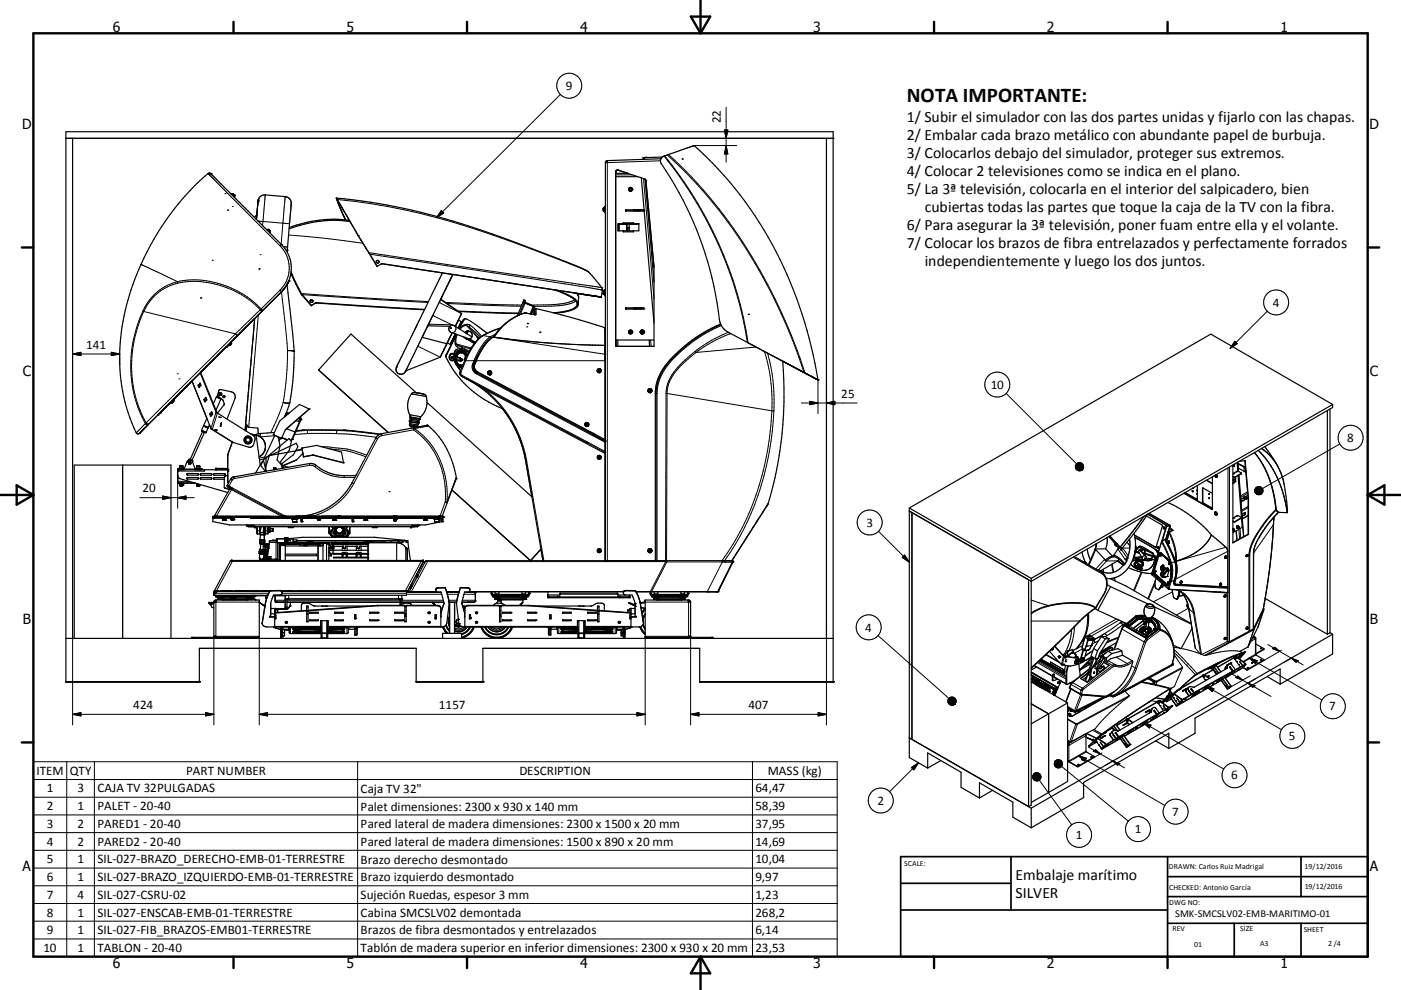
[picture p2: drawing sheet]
<svg xmlns="http://www.w3.org/2000/svg" width="420mm" height="297mm" viewBox="0 0 420 297" stroke-linecap="round" stroke-linejoin="round" font-family="sans-serif">
<defs><g id="words">
<text font-size="6.3" x="271.9" y="30.7">NOTA IMPORTANTE:</text>
<g font-size="4.7">
<text x="271.9" y="36.7">1/ Subir el simulador con las dos partes unidas y fijarlo con las chapas.</text>
<text x="271.9" y="42.1">2/ Embalar cada brazo metálico con abundante papel de burbuja.</text>
<text x="271.9" y="47.4">3/ Colocarlos debajo del simulador, proteger sus extremos.</text>
<text x="271.9" y="52.8">4/ Colocar 2 televisiones como se indica en el plano.</text>
<text x="271.9" y="58.3">5/ La 3ª televisión, colocarla en el interior del salpicadero, bien</text>
<text x="277.3" y="63.7">cubiertas todas las partes que toque la caja de la TV con la fibra.</text>
<text x="271.9" y="69">6/ Para asegurar la 3ª televisión, poner fuam entre ella y el volante.</text>
<text x="271.9" y="74.4">7/ Colocar los brazos de fibra entrelazados y perfectamente forrados</text>
<text x="277.3" y="79.8">independientemente y luego los dos juntos.</text>
<text x="304.5" y="263.9">Embalaje marítimo</text>
<text x="304.5" y="269.3">SILVER</text>
</g>
<g font-size="4.2">
<text x="33.9" y="9.6">6</text>
<text x="103.9" y="9.6">5</text>
<text x="173.9" y="9.6">4</text>
<text x="243.8" y="9.6">3</text>
<text x="313.9" y="9.6">2</text>
<text x="383.9" y="9.6">1</text>
<text x="6.7" y="38.7">D</text>
<text x="410.5" y="38.7">D</text>
<text x="6.9" y="112.9">C</text>
<text x="410.7" y="112.9">C</text>
<text x="6.9" y="187.1">B</text>
<text x="410.7" y="187.1">B</text>
<text x="6.8" y="261.4">A</text>
<text x="410.7" y="261.4">A</text>
<text x="33.9" y="290.4">6</text>
<text x="103.9" y="290.4">5</text>
<text x="173.9" y="290.4">4</text>
<text x="243.8" y="290.4">3</text>
<text x="313.9" y="290.4">2</text>
<text x="383.9" y="290.4">1</text>
</g>
<g font-size="3.9">
<text x="169.7" y="27">9</text>
<text x="216.2" y="37" transform="rotate(-90 216.2 37)">22</text>
<text x="381.6" y="92">4</text>
<text x="25.8" y="104.6">141</text>
<text x="252.2" y="119.4">25</text>
<text x="297" y="116.7">10</text>
<text x="403.9" y="132.6">8</text>
<text x="42.8" y="147.7">20</text>
<text x="259.8" y="158">3</text>
<text x="259.4" y="189.5">4</text>
<text x="40" y="212.8">424</text>
<text x="131.6" y="212.8">1157</text>
<text x="224.4" y="212.8">407</text>
<text x="398.5" y="213.1">7</text>
<text x="386.4" y="222">5</text>
<text x="10.9" y="232.4">ITEM</text>
<text x="20.9" y="232.4">QTY</text>
<text x="55.8" y="232.4">PART NUMBER</text>
<text x="155.7" y="232.4">DESCRIPTION</text>
<text x="230.2" y="232.6">MASS (kg)</text>
<text x="369.1" y="233.8">6</text>
<text x="14.1" y="237.7">1</text>
<text x="23.2" y="237.7">3</text>
<text x="29.2" y="237.7">CAJA TV 32PULGADAS</text>
<text x="108.1" y="237.8">Caja TV 32&quot;</text>
<text x="226.5" y="237.7">64,47</text>
<text x="14.1" y="243.1">2</text>
<text x="23.2" y="243.1">1</text>
<text x="29.2" y="243.1">PALET - 20-40</text>
<text x="108.1" y="243.2">Palet dimensiones: 2300 x 930 x 140 mm</text>
<text x="226.5" y="243.1">58,39</text>
<text x="263.1" y="241.4">2</text>
<text x="351.5" y="244.8">7</text>
<text x="14.1" y="248.4">3</text>
<text x="23.2" y="248.4">2</text>
<text x="29.2" y="248.4">PARED1 - 20-40</text>
<text x="108.1" y="248.5">Pared lateral de madera dimensiones: 2300 x 1500 x 20 mm</text>
<text x="226.5" y="248.4">37,95</text>
<text x="322.5" y="251.7">1</text>
<text x="340.2" y="250">1</text>
<text x="14.1" y="253.7">4</text>
<text x="23.2" y="253.7">2</text>
<text x="29.2" y="253.7">PARED2 - 20-40</text>
<text x="108.1" y="253.7">Pared lateral de madera dimensiones: 1500 x 890 x 20 mm</text>
<text x="226.5" y="253.7">14,69</text>
<text x="14.1" y="259">5</text>
<text x="23.2" y="259">1</text>
<text x="29.2" y="259">SIL-027-BRAZO_DERECHO-EMB-01-TERRESTRE</text>
<text x="108.1" y="259.1">Brazo derecho desmontado</text>
<text x="226.5" y="259">10,04</text>
<text x="14.1" y="264.3">6</text>
<text x="14.1" y="269.7">7</text>
<text x="23.2" y="264.3">1</text>
<text x="23.2" y="269.7">4</text>
<text x="29.2" y="264.3">SIL-027-BRAZO_IZQUIERDO-EMB-01-TERRESTRE</text>
<text x="29.2" y="269.7">SIL-027-CSRU-02</text>
<text x="108.1" y="264.4">Brazo izquierdo desmontado</text>
<text x="108.1" y="269.7">Sujeción Ruedas, espesor 3 mm</text>
<text x="226.5" y="264.3">9,97</text>
<text x="226.5" y="269.7">1,23</text>
<text x="14.1" y="275">8</text>
<text x="23.2" y="275">1</text>
<text x="29.2" y="275">SIL-027-ENSCAB-EMB-01-TERRESTRE</text>
<text x="108.1" y="275.1">Cabina SMCSLV02 demontada</text>
<text x="226.5" y="275">268,2</text>
<text x="14.1" y="280.2">9</text>
<text x="23.2" y="280.2">1</text>
<text x="29.2" y="280.2">SIL-027-FIB_BRAZOS-EMB01-TERRESTRE</text>
<text x="108.1" y="280.3">Brazos de fibra desmontados y entrelazados</text>
<text x="226.5" y="280.2">6,14</text>
<text x="13" y="285.6">10</text>
<text x="23.2" y="285.6">1</text>
<text x="29.2" y="285.6">TABLON - 20-40</text>
<text x="108.1" y="285.7">Tablón de madera superior en inferior dimensiones: 2300 x 930 x 20 mm</text>
<text x="226.5" y="285.6">23,53</text>
</g>
<text font-size="3.1" x="352.3" y="275.3">SMK-SMCSLV02-EMB-MARITIMO-01</text>
<g font-size="2.4">
<text x="271.1" y="259.7">SCALE:</text>
<text x="350.4" y="260.8">DRAWN: Carlos Ruiz Madrigal</text>
<text x="391.1" y="260.6">19/12/2016</text>
<text x="350.5" y="267">CHECKED: Antonio García</text>
<text x="391.2" y="266.7">19/12/2016</text>
<text x="350.5" y="271.4">DWG NO:</text>
<text x="351.5" y="279.3">REV</text>
<text x="371.9" y="279.4">SIZE</text>
<text x="390.9" y="279.6">SHEET</text>
<text x="358.1" y="284.1">01</text>
<text x="377.8" y="283.9">A3</text>
<text x="398.2" y="283.8">2 /4</text>
</g>
</g></defs>
<g fill="none" stroke="#000" stroke-width=".36">
<path d="M19.8 39.5h230v165h-40v-10h-65v10h-20v-10h-65v10h-40zM19.8 41.5h230M21.8 41.5v150M63.2 52.1l-.6-.2a77.3 77.3 0 0 0-26.7 52.6 49.9 49.9 0 0 0 5.2 25.6h.7M63.2 52.1h.1M63.2 52.1l17.9 17.9a23.3 23.3 0 0 1 5.4 6.4 9.8 9.8 0 0 1 .1 7.9M69.5 58.3l.8 .7M69.5 58.3h-.1M69.9 58.2h-.4M69.9 58.2h.1M70 58.2l.3 .4M70.2 58.5l.1 .1"/>
<path d="M70.3 59h.1M70.3 58.6v.4M70.3 59l-.1 .2M100.8 59.4l.4 1.2M100.8 59.4a201 201 0 0 1 53.9 13.4l19.9 7.8a7.6 7.6 0 0 1 4 3.4l1.9 2.4-.2 2.7M100.8 59.4l.1 .1M100.8 59.4h.1M100.9 59.5l.1 .2M101 59.7l.3 .8M101 59.8h.1M101 59.7v.1M101 59.7l.1 .1"/>
<path d="M101.1 59.8l1.8 3.2M101.1 59.8l5.5 9.4M184.6 53h6.7M185.4 51.1h-.6l-.2 .5v52.3h11.5v-23.7l-2.5-26-.2-.5M185.4 51.1l2.9 .9h-3.7M185.4 51.1l8 2.6M188.9 56.5l.4 .3-.1 .3-.5-.3zM189.5 56.9h.1M189.6 56.9h.1M189.6 56.9a.59 .59 0 0 0-.7-.7 .59 .59 0 0 0-.3 1 .59 .59 0 0 0 1-.1v-.2M192.3 53.3l3.8 43.7M193.4 53.7l2.7 30.9"/>
<path d="M194 47.3h-1M198.2 47.6l-16.1 .6-.6 .4v119.6M198.2 47.6l-.2 1a107.6 107.6 0 0 1 17.9 48.3l.2 .5M198.5 47.1l-.3 .5M198.6 47.1l-5.8 .2v.5M208 43.7l-9.5 3.4M208 43.7h.1M208.1 43.7h.1M208.1 43.7a115.6 115.6 0 0 1 35.1 60.4l2 9.9M247.8 41.5v150M76.9 65.3v.5M76.9 65.3l-.2 .3"/>
<path d="M77 64.7l-.7 .6M77 64.7l.3-3.9a2.09 2.09 0 0 1 2.2-2.3l6 .5a2.31 2.31 0 0 1 1.7 3.2l-1.2 13.3M77 64.7l-.1 .6M80.1 68.9h.1M80.1 68.9l-.1 .1M80.1 68.9l.9 .8M80.2 68.9h.4M80.2 68.9h.1M80.6 68.9h.1M80.6 68.9l.3 .2M80.9 69.1l.1 .1M81 69.7h.1"/>
<path d="M81 69.3v.3M81 69.2v.1M81 69.7l-.1 .1M81 69.6h-.1M86.1 75.1v.1M87.3 61.2h.1M101.2 60.6l2.4 5.4zM103.2 63.5l2.5 4.2M104.4 66.1h.4a35.5 35.5 0 0 0-18.1 2.2M105 66.5a36.1 36.1 0 0 0-18.3 2.1M105.7 67.8l.9 1.4M106.6 69.2l.8 1.5"/>
<path d="M107.4 70.7l2.8 4.6M107.4 70.7l3.3 5.2M110.6 75.8l.2 .3M110.7 76l.2 .3M110.9 76.3l2.2 3.6M112.9 78.7v.1M112.9 78.3v.4M112.9 78.2v.1M112.9 78.2h.6M112.9 78.8h.5M113.1 79.9l1.5-.8 10.6 1.7M113.2 78.1l.2 .1"/>
<path d="M113.4 78.8l-.2 .1M113.4 78.2l.1 .1M113.5 78.2v.2M113.5 78.3v.1M113.5 78.4h.1M113.6 78.6l-.2 .2M113.6 78.4v.2M181.2 62.3l-.4 .2 .1 .7 .3 .2M181.3 62.2h-.1v1.2h.1M181.5 61.9h-.2v1.8h.2M185.2 67.2h6.3v2h-6.3zM185.4 67.2v2"/>
<path d="M185.6 67.2v2M186.8 67.2v-.3h3.1v.3M186.8 69.2v.3h3.1v-.3M187.5 62.9h5.5v.4h-5.5zM187.9 67.2v2M187.9 68.3h.7M188 67.2v2M188.6 67.2v2M189.9 66.9v.3M189.9 69.2v.3M190 63.3h.1M191.2 63.3h.1"/>
<path d="M192 63.3h.1M195.7 79.9h.4M72.6 99.3l-1.3 1.3M86.6 84.3l-1 1.7-1.2 1.5-28.7 28.7M86.6 84.3l-.5 1 1.7 14.9a67.5 67.5 0 0 1-1.3 21.8l-1 2.6M87.2 82l.3 .6M87.3 81.6l.3 .9M87.5 82.6l2.8 5.7 3 3.4M87.6 82.5l2.8 5.6 3 3.5M87.6 82.5l-.1 .1M93 90.1h.1a.41 .41 0 0 1 .5 .1 .41 .41 0 0 1 0 .5M93 90.1l.1-.1a.39 .39 0 0 1 .6 .1 .39 .39 0 0 1-.1 .6"/>
<path d="M93 90.1a.4 .4 0 0 0 .1 .5 .4 .4 0 0 0 .5 .1M93.4 91.6l-.1 .1M94.6 90.9l32.7 1.9M94.6 90.9l-1.2 .7M94.6 90.9l32.6 2M94.6 90.9l-1.3 .8M120.3 80l22.1 3.3M125.1 97.3l-6.2 12.8M128.3 97.7l6.6 .2M128.3 97.7l-1.7 3.5 7.4 1.9M128.5 97.3l-.2 .4M128.8 81.3l5.2 .8"/>
<path d="M132.7 81.9l-8.3 16.9M133.9 86.2l-12.2 25M135.1 83.7l-1.1 2.2M135.1 83.6l-3 6.1 6.3 4.4M135.3 83.3l-.2 .4M135.4 83l-.3 .6M135.5 97.4l.3 .2M135.5 82.9l-.2 .4M135.7 82.3l-.2 .6M135.8 97.6l5.7 3.5M135.8 97.6a1.13 1.13 0 0 0-1.2 .9 1.13 1.13 0 0 0 .7 1.3l5.6 1.9M137.3 96.2l-.8 1.7 .6-1.1"/>
<path d="M137.3 96.3l-.2 .4M137.4 93.3l18 .6M137.4 98.4h.1M137.4 96l.9 .5-.8 1.7M137.4 96l-.1 .3M137.4 98.3v.1M137.4 82.6l9.4 1.4M137.5 93.5l17.9 .6M137.7 98.2l-.3 .1M137.7 98.2h.1M137.8 98.2l-.2 .4M138.4 94.1l-1.1 2.1"/>
<path d="M138.4 94.1l-1 1.9M139 95.8l-1.4 2.8M139.6 99.6l.2-.2-.4 .4zM139.8 99.5a1.24 1.24 0 0 1 1.7 .5 1.24 1.24 0 0 1-.6 1.7M140 99.4h.1M140 99.4l-.3 .5M140.1 99.4h.1M140.1 99.3l-.3 .7 .2-.6M140.2 99.3l-.2 .1M140.4 99.3l-.4 .8M140.4 99.3h-.2M142.8 97.5l3.3 2.5"/>
<path d="M142.9 83.4l14.6 2.2M147.8 84.2l8 1.2M150.1 98.4l-1.3 .4a13.1 13.1 0 0 0-9.2 8.7l-1.7 4.1a1.02 1.02 0 0 0 .4 1.3l1.7 .8M155.1 94.7a17.4 17.4 0 0 0-7 6.2M155.6 94.5l-.5 .2M156.3 85.4l2.9 .5M157 90.2h.1M157 90.2l-1.9 4.5M157.2 90.8h.1M157.2 90.8l.2 .1M157.2 90.8h.2M157.3 90.6h.1"/>
<path d="M157.3 90.6l2.6 1.1M157.3 90.6l-1.7 3.9M157.4 90.9l2.5 1M157.4 90.2l-.1 .4M157.5 90.1l-.1 .1M157.5 90.1l-.4-.1-.1 .2M158.2 85.8l2.7 .4M159.3 94.1h.1M159.3 94h.1M159.5 93.6l-.2 .5M159.6 93.2v.1M159.6 93.2l-.4 1"/>
<path d="M159.8 92.9l-.2 .3M159.8 92.9h.1M159.8 92.9l-.6 1.3M159.8 92.9l.2-.1 .1 .3M159.9 91.9l.1 .2M159.9 91.7v.2M159.9 91.7l.1 .1M160 92.1l.1 .1M160 86l10.8 1.7M160 91.8l.1 .1M160.1 91.9v.3M160.1 92.2l-.3 .7"/>
<path d="M160.1 94.1h.2M160.1 94h.2M160.1 93.1h.1M160.1 92.9v1.5v-1.3M160.3 94.4l-3-.5-1.7 .6M160.3 94.4h.2M165.9 93.8l15.4 4.5v33.6l-38.2-20.3M165.9 93.8l-5.3-1.2-.3 .3v1.5M166 86.9l3.2 .5M166.2 87a12.7 12.7 0 0 1 6.8 3.8v.1a1.21 1.21 0 0 1-.5 1.4l-2.5 1-4.1 .5M166.9 87.1l1.1 .4a11.3 11.3 0 0 1 5.2 3.2l.2 .6M170 87.5l.8 .2"/>
<path d="M170.8 87.7l1.3 .2M172.1 87.9l1.2 .1M172.1 87.9h.3M172.5 87.9l.8 .1M173.1 88l.4 1.2-.1 2.1M173.2 88.1l3.5 .5zM173.3 88l.3 .1M173.4 91.3l-.3 .6a9.1 9.1 0 0 1-6.2 2h-.6M173.6 88.1l1.3 .2M174.9 88.3l2.8 .4M174.9 88.3l3.3 .5M176.7 88.6l1.5 .3"/>
<path d="M176.7 88.6l1 .2M177.7 88.8l.5 .1M177.7 88.7l.5 .1M178.2 88.8l.7 .1M178.2 88.9l1.1 .1M178.2 88.9l1.4 .2M178.9 88.9l.3 .1M179.1 88.9l.5 .1M179.2 89h.4M179.4 89l.3 .1M179.6 89h.2M179.6 89.1h.4"/>
<path d="M179.8 89l.1 .1M179.8 89.1h.1M179.9 89.1h.1M179.9 89.1h.4M181.2 87.2v1.2M181.3 99.5h.2M181.3 87.2l-.5 .4 .1 .6 .4 .2M181.5 86.9h-.2v1.8h.2M187.5 92.4h5.5v.3h-5.5zM188.9 99.3l.4 .3-.1 .3-.5-.3zM189.5 99.7h.1M189.6 99.7a.59 .59 0 0 0-.7-.7 .59 .59 0 0 0-.3 1 .59 .59 0 0 0 1-.1v-.2"/>
<path d="M189.6 99.7h.1M192.3 99.1l-.3 .4M192.3 99a.6 .6 0 0 1 .8 .5 .6 .6 0 0 1-.5 .7 .6 .6 0 0 1-.7-.6M192.4 99.3l.4 .3-.1 .3-.5-.3zM193 99.7h.1M193.1 99.7a.6 .6 0 0 0-.7-.7 .6 .6 0 0 0-.3 1 .6 .6 0 0 0 1-.1v-.2M193.1 99.7h.1M216 97.2a41.5 41.5 0 0 0-17.5 13.9 13.5 13.5 0 0 0-2 6.4v50.7M216.1 97.4l.6 .9 1.1 1.1 8.7 4.6M216.1 97.4a39.4 39.4 0 0 0-17.8 14.5l-1.2 3.2-.4 2.9v50.2M51.9 119.9l-.1 .2M52 119.9l-.8 .9"/>
<path d="M52 119.9l5.6-5.6 5.7 14.3M52 119.9h-.1M52 119.9l-3.4 3.3M52.2 119.6l-.1 .1M52.5 119.4l-.2 .1M52.6 119.3l-.6 .6M53 118.9l-1.2 1.2M53.1 118.7l-.6 .7M53.4 118.4l-.3 .3M53.5 118.4l-.6 .5M53.7 118.1l-.3 .3M54.1 117.7l-.4 .4"/>
<path d="M54.3 117.6l-.8 .8M54.4 117.5l-.7 .6M54.6 117.3l-.6 .5M55.2 116.7l-.6 .6M55.5 116.4l-1 .9M59.4 115.6l.2-.2 .2 .7M59.4 115.6l.3 .7 .1-.2M59.4 115.6h.2M59.6 115.6l.2 .5M59.6 115.6h.1M59.8 115.1l.2 .1M59.8 115.1l.3 .7 .2-.2"/>
<path d="M59.8 115.1l.2-.2 .3 .7M60 115.2l.2 .5M60 111.9l4.8 11.8M60.1 115.1l-.1 .1M60.2 111.7l4.8 12M61.1 119.9h.2M61.3 119.7l.3 .7-.2 .2-.3-.7zM61.3 119.9l.2 .6M61.4 119.9h-.1M61.5 119.4l.3 .1M61.7 119.2l.3 .7-.2 .2-.3-.7zM61.8 119.5l.2 .5"/>
<path d="M61.8 119.5h.1M62.1 109.8l-1.9 1.9M65 119.1l1.1 .4M65 119.1l-1 2M65.3 118.4l-.3 .7M65.7 118v.1M65.7 117.8h.1zM65.7 118.1h.1M65.8 117.9h.1M65.8 117.8a.45 .45 0 0 1 .7 .3 .45 .45 0 0 1-.5 .6 .45 .45 0 0 1-.4-.6l.1-.1M65.8 117.9v.2M66.1 119.5h.1"/>
<path d="M66.1 119.5l.1 .1M66.2 119.6l-1.5 3.5M66.2 119.5v.1M68.1 103.8l.1 .3M68.2 104.1l-.3-.1-7.7 7.7M68.4 103.5h.1M68.4 103.5l.1 .1M68.4 103.5l-12.4 12.4M68.5 103.6h.1M68.6 103.3l-.2 .2M68.6 103.6h.1M68.6 103.6l-.4 .5"/>
<path d="M69.2 102.7h.1M69.2 102.6l.1 .2M69.3 102.7l7.1-7.1-2.9 33.5M69.3 102.8a.62 .62 0 0 1-.7 .8M69.3 102.8l-.8 .8M69.3 103.2v.1M118.9 110.1a1.5 1.5 0 0 0 .6 2 1.5 1.5 0 0 0 2-.6M118.9 110.1h.1M121.5 111.4h.1M121.7 111.2l-.1 .2M124.8 117.8l-19.6-17.6-9.7 10.8 20.9 18.7M132 107.2l-10.3 4.1"/>
<path d="M133.7 106.7h.1M133.7 106.7a29.3 29.3 0 0 0 16.9 15.9l2.5 3.6 1.5 2.8M133.8 103.4l-1.8 3.8M134.1 102.9l1.4-3-3.5 7.3M134.1 102.9l-.3 .6M134.1 102.9l.9 .4M135 103.3h.1M135.3 102.6l-.3 .7M135.3 102.5v.1M135.3 102.6l.1 .2M135.4 102.9h.1M135.4 102.8h.1"/>
<path d="M135.5 102.8l-.1 .1M135.5 102.3l-.2 .2M135.5 102.2v.1M135.7 102.1l-.2 .1M135.7 102.1l.1 .1M135.8 102.2l-.3 .6M135.8 102.1v.1M135.8 102.1h.1M135.8 101.6l-.3 .6 .2-.3M136 101.3l-.2 .3M136.2 100.9l-.2 .4M136.2 100.8h.1"/>
<path d="M136.2 100.8l.1 .1M136.3 100.9l.1 .1M136.3 107.3l.4 .1M136.3 107.2v.1M136.3 107.2h.1M136.3 108l.4 1.4 1.2 1.5M136.3 100.9h.1M136.3 100.6v.1M136.3 100.7v.1M136.3 100.6h.1M136.3 100.6l-.3 .7M136.4 107l-.9-.1-.2 .4 1.3 .9"/>
<path d="M136.4 107.3a.89 .89 0 0 0-1-1.2 .89 .89 0 0 0-.6 1.4l.5 .6 .8-.2M136.5 108.1a1.68 1.68 0 0 0 2.2 1.6M136.5 107.3l.2 .1M136.5 107h.5l1.4 .8M136.5 106.9a.97 .97 0 0 0-1.3-.8 .97 .97 0 0 0-.5 1.5l.2 .2a.82 .82 0 0 0 1.3 .2M136.5 107.2v.2M136.5 106.9v.3M136.5 100.2l-.2 .4M136.6 100.2l-.3 .5M136.6 100.2l-.3 .7M136.7 108.2l.6 1.1 .7 .3M136.7 107.4h.1"/>
<path d="M136.8 108.3l.3 .7 .9 .6M136.8 100.3l-3.1 6.4M136.9 100.3l-.2 .4M137.7 105.9l-.9 1.1M137.9 105.8h.6M138 105.8l-.8 .4-.5 .8M138 107.5h-.2v-.2l1 .6-.1 .2-.3-.2M138 107.5l.6 .3M138 107.4v.1M138.2 105.8h.2M138.3 105.6h.1M138.3 107.8l.3 .1"/>
<path d="M138.4 107.8v.1M138.4 107.9l-.2 .4-1.6-.1M138.4 105.6l.8 .3 .6 .8M138.4 105.6l.8 .4 .5 .8M138.4 105.6a1.74 1.74 0 0 0-1.8 1.4M138.4 105.8l.7 .4 .5 .7M138.4 107.7l.1 .1M138.6 107.8v.1M138.6 107.8l-.2 .1M138.7 109.7l-.7 .1M138.8 109.4l-.8 .2M139.3 107.8h.1"/>
<path d="M139.3 107.8l.1 .3M139.3 107.8l.2 .1M139.3 101.2l.7 .5M139.5 101.2l.4 .5M139.7 106.8l-.4 1M139.9 101.7h1M140 113.7a34.2 34.2 0 0 1 14.6 15.3M140.2 106.4l-.5 .4M140.4 101.8l1.9 1.1M140.9 101.7l1.6 1M143.1 111.6h.1M146.6 111.8v.2"/>
<path d="M146.6 111.8h.1M146.6 112l.2 .1M146.8 111.6l-.2 .2M146.8 111.6l.2 .4h-.4M147 111.3l.4 .4M147 112.4l-.2 .1M147 111.3a.6 .6 0 0 0-.8 .5 .6 .6 0 0 0 .7 .7M147 111.3l.2 .1M147.4 112.1l-.1 .1M147.4 112l-.5 .5M147.4 111.7v.3M147.4 111.7v.4"/>
<path d="M147.9 101.1a17.8 17.8 0 0 0-5.5 8v.2a1.83 1.83 0 0 0 .7 2.3M148 101l-.1 .1M148.1 100.9l-.1 .1M148.1 100.9h.1M179.4 111.1v.2M179.4 111.3l.2 .1M179.6 111l.2 .3-.2 .1M179.6 111l-.2 .1M181.3 104.8h.2M181.3 107.8h.2M184.6 102h11.5M185.2 102v1.9"/>
<path d="M194.6 102l.2 1.9M194.6 117.3l.2 .1M194.6 117.1v.2M194.8 117l.2 .1-.2 .3M194.8 117l-.2 .1M226.5 104l5.4 2.9M226.5 104l8.4 4.5M232 106.9l5.2 2.8M234.7 108.4a110.1 110.1 0 0 1-4.7 43.1l-.4 .8M234.7 108.4l6 3.2M234.7 108.4l1.5 .8M236.3 109.3l2.8 1.4"/>
<path d="M236.9 109.6l4.8 2.5M239.5 111l2.2 1.1M239.8 111.1l.9 .5M240.7 111.6l3.1 1.6M241.7 112.1l.7 .4M242.1 112.3l.3 .2M242.4 112.5l.9 .4M243.3 112.9l.4 .3M243.3 112.9l.2 .2M243.5 113.1l.3 .1M243.7 113.2l.9 .4M243.8 113.2l.2 .1"/>
<path d="M243.8 113.2l.1 .1M243.9 113.3l.3 .1M244.1 113.4h.1M244.1 113.4l.3 .2M244.2 113.4l.2 .2M244.2 113.4l.4 .2M244.4 113.6h.1M244.5 113.6l.2 .1M244.6 113.6l.1 .1M244.7 113.7l.1 .1M244.7 113.7h.1M244.7 113.7l.2 .1"/>
<path d="M244.8 113.7l.1 .1M244.8 113.8h.1M244.9 113.8h.1M244.9 113.8l.1 .1M245 113.9h.1M245.1 113.9h.1M245.1 113.9l.1 .1M245.2 114h.1M36.8 139.5v52M41.8 130v.1M41.8 130h.1M41.9 130h-.1"/>
<path d="M42.1 129.7l-.2 .3M44.2 127.6l-1.9 2M44.2 127.6l-2.3 2.4M47.9 124l-.5 .4M48 123.8h.1M48.2 123.7l-.2 .1M48.8 123.1l-.6 .6M48.9 122.9l-.7 .8M49.9 122l-.7 .6M50.2 121.6l-.4 .5M51.1 120.7l.1 .2M51.1 120.7l-.9 .9"/>
<path d="M51.1 120.7h.1M51.2 120.8v.1M51.8 120.1l-1.1 1M51.8 120.1l-7.6 7.5M52 120v.5a.47 .47 0 0 1-.7 .3M53.9 139.9v.5M53.9 139.8v.1M53.9 139.8h.9M54.8 139.8l.1 .1M54.9 139.9v.5M56.4 138.6l.1 .2M56.5 138.7h.1"/>
<path d="M56.6 138.7h.1M56.6 138.5a.43 .43 0 0 1 .7 .1 .43 .43 0 0 1-.2 .6 .43 .43 0 0 1-.6-.2l.1-.2M56.6 138.5h.1M56.7 138.5v.2M56.7 138.7a.31 .31 0 0 1 .5 .1 .31 .31 0 0 1-.3 .4 .31 .31 0 0 1-.3-.3M56.7 138.7l-.1 .1M56.7 138.5h-.1M57 137.9l.9 .4-.2 .3M57 137.9l-.3-.2-.2 .4M57.7 138.6a.9 .9 0 0 0-.8-.6 .9 .9 0 0 0-.9 .6l-.7 2M57.7 138.6l.8 2M59.9 139.8l-1 .1v.5"/>
<path d="M59.9 139.8v.1M59.9 139.9v.5M60.5 129.3h.1M60.5 129.3l.3 .1M60.8 129.4h.1M60.8 129.4l-3.8 8.5M60.8 129.4l.5 .2M60.8 129.4l.2 .1M61.1 127.7h.1M61.1 127.7l1.2 .5M61.1 129.6h.2M61.3 127.8l1.1 .5"/>
<path d="M61.3 129.6l.3 .2M61.3 129.6v.1M61.3 129.7l-3.7 8.4M61.6 129.8h.1M62 125.5l-1 2.2M62.3 128.4l-1.3-.6-.5 1.5M62.3 128.4h.1M62.3 128.2l.1 .1M62.4 128.4l-.8 1.4M62.4 128.3h.1M62.4 128.3l.4-.9 .5 1.2M62.9 124.2l.1-.2 .3 .7-.1 .2z"/>
<path d="M62.9 124.2l.2 .1M63.1 124.3l.2 .5M63.2 124.2l-.1 .1M63.3 128.6l.2 .2M63.3 123.7l.2 .1M63.5 123.5l.3 .8-.2 .2-.3-.8zM63.5 123.8l.2 .5M63.5 128.8l.2 .1M63.6 123.8h-.1M63.7 128.9l5.9 3.7M63.7 128.9h.1M64.5 128.9l.3 .2"/>
<path d="M64.8 123.7h.1M64.8 123.7l.3 .2M64.9 123.7h.1M65 123.7l.1 .1M65.1 123.9h.1M65.1 123.8l.1 .1M65.2 123.9l10.9 6.9 .4 1-.5 1.6-.5 .6-.7 .2-4.9-1.5-6.2-3.8M65.2 123.9l1.9-2.4 .1-.5a2.98 2.98 0 0 0-1.7-2.1l-.2-.5 .3-1.2 .4-.4 3.4 .8a1.48 1.48 0 0 1 1 2l-2.3 6.1M65.7 125.1l.3 .1M65.7 125.1h.1M66.3 126.9l-.2 1zM68.3 136.5v4h-3.6v.4h3.6"/>
<path d="M68.3 136.5v8.2M69.6 132.6h.1M69.7 132.6l-1.4 3.9M73.8 128.4l.2-.9 .6 .7 2.7 .2 .1 1.8M73.8 128.4l-.1 .9zM73.8 131.1l.2 .1zM74.3 131.1h.1M74.4 131l-.1 .1M74.4 130.9l.2 .2a.96 .96 0 0 1 .6 1.4 .96 .96 0 0 1-1.5 .3 .96 .96 0 0 1 0-1.5l.3-.4 .1 .3M74.4 130.9h-.2v.3M75.1 130.1l1.7 .7 1.2 8.7M76.2 130.5l.7 .1"/>
<path d="M76.9 130.6l.9 .3M76.9 130.6l.8 .3M77.7 130.9l1.1 .8 .6 1.2M77.8 130.9a3.6 3.6 0 0 1 1.8 2.9M78.4 136.6l-.7 .5M78.7 138.6l-2.1 3.3M79 135.9l-.6 .7M79.4 135.1l-.4 .8M79.5 133.3l-.1 1.8M79.6 134.2l-.2 .9M81.9 130.4l2.5 1.1M81.9 130.4l.5 .2"/>
<path d="M81.9 130.4l2-4.1 5.9-5 2.9 1.4-7.1 6.2-1.2 2.6M82.3 129.7l-4.9 .4M82.4 130.6l-4.2 9.1 1.3 1.7M82.4 130.6l1 .5M83.4 131.1l.6 2.7-.9 4.2 2.1 2.4M83.4 131.1l1 .4M84.3 131.5l-.1 .2-.3-.1-.2 .7M84.4 131.3l1.7 .7M84.9 139.7l1.5 .5M84.9 139.7l-.2 .8M85.9 128.6l2.7 1M86.4 124.2l-.2 .1"/>
<path d="M86.6 124a.54 .54 0 0 0-.8 .2l-.3 .7M88.6 129.6l-.9 2.2h-.2M88.8 129.3a108.8 108.8 0 0 1 24.9 1M89.5 125.5h.4l-.4 1-.8-.3M89.8 125.2l.5 .6-1.7 3.8M90.4 129.2l.6-.2h12.2l1 .2M90.5 134.4l.5 2.6M90.5 134.4l.1 .5M90.5 134.4l4.5-.8 7.4 2 .6 3.2-9.1-2.3-2.9 .5M90.6 134.9l-9.8 1.8-1.2 3.7 .2 1M90.6 134.9l.2 1.1M90.8 136l-1.9 2-4 1.7"/>
<path d="M90.8 136l.2 1M91.1 129l-2.3 .2M103.2 129l10.8 1.2M122.9 125.3h.1M122.9 125.3l.1 .1M123 125.3l2.8 .5M123 125.4l.1 .1a2.17 2.17 0 0 0-.1 2.3h.2M123.1 127.8h.1M123.2 127.8h.2M123.2 127.8h.1M123.3 127.8h.1M123.3 127.8l-.1 .7"/>
<path d="M123.4 127.8l.1 .1M123.5 127.9l.7 .1M124.5 128h.1M124.6 128l-.1 .3M124.8 128.1h.1M125.5 125.9a2.39 2.39 0 0 1-.5 2.2l-.8-.1M125.6 125.9h-.1M128 120.7a2.34 2.34 0 0 0-.7-2.3l-1.6-.5-1.7-.1a1.81 1.81 0 0 0-1.3 1.4 7.5 7.5 0 0 0 .2 5.8v.3M128 120.7a6.7 6.7 0 0 1-2.1 4.7l-.1 .4-.2 .1M128 120.8l31.5 28.3M128.1 127.6h-.1M128.1 127.6h.1"/>
<path d="M154.6 129l2.2 5.5M155.1 130l1.5 4.1 1 4.2M157 135.5l.2 .9M157.4 137.3l.2 1M157.6 138.3l5.2 29.9-.6-3.4-3.1 3.4-23.6-21.2M175.6 126.9a.58 .58 0 0 0-.3 .6 .58 .58 0 0 0 .6 .4M175.7 127.5l.2 .1M175.7 127.2v.3M175.7 127.4v.1M175.8 127.5l.1 .1M175.9 126.8l-.3 .1M175.9 126.8l.4 .1"/>
<path d="M175.9 127.9h.1M175.9 126.8h.1M175.9 127.1l.2 .1-.2 .4M175.9 127.1l-.2 .1M176.3 126.9l.2 .3M176.3 127.8l-.4 .1M176.5 127.2v.3M176.5 127.5l-.2 .3M177.8 130.4h.1M177.8 130.4l3.5 1.9M177.8 130v.4M177.8 130l.7 .4v.4l-.7-.4z"/>
<path d="M179.1 137.2a.52 .52 0 0 1 .6-.5 .52 .52 0 0 1 .5 .5M179.4 137.1h.4l.1 .2-.2 .1zM181.3 132.3h.1M181.3 132.3v35.9M369.6 139.5v23.4l4.7-2.6M369.8 139.7h.2M369.9 139.6h.2M369.9 139.6l-.1 .1M369.9 139.7h-.1M369.9 139.7h.1M369.9 139.6v.1M369.9 139.3a.29 .29 0 0 1 .2 .4 .29 .29 0 0 1-.5 .1"/>
<path d="M370 139.5l.1 .1M370.1 139.6l-.1 .1M370.9 138.8l.2 2.5M371.1 138.6l.2 2.8M371.2 139l2 1.1M371.2 139.2l1.9 1M373.2 138.2l-1.8 .3M373.2 138.2h.1M373.2 138.2l1 11.3M373.3 138.2l1 11.4M373.4 140l-.3 .2M376.1 135.8l.7 .8"/>
<path d="M376.8 136.6a32.9 32.9 0 0 1 5.9 16.5l.7 .6M376.8 136.6l1.9 2.8M379.2 134a25.4 25.4 0 0 1 6.4 14.8l.3 5M398 123.1v67.2M398.7 122.7v67.1M399.5 121.3v1l-90.3 52.1-36.6-21.1M399.5 121.3l-36.5-21.1-90.4 52.2M399.5 121.3l-90.3 52.2M53.3 142.7l.2 .5 .5 .4 14.3 4.1M53.8 140.6l1.2-.2-.1 .5M53.9 145.1h.5M53.9 145.1v.5h.9v-.1"/>
<path d="M53.9 145.1h.1M54 144.9h.7M54.1 145.9h.6M54.1 145.6v.3M54.4 145.4h-.5l.9 .1M54.4 145.1h.5M54.4 145.4h.5M54.4 145.1v.3M54.7 145.6v.3M54.8 145.1h.1M54.9 145.1v.3M54.9 145.4l-.1 .1"/>
<path d="M55.3 140.6v.3h-2v4h.4v.2l4.8-.2M55.3 140.6h-2v.3M56.1 142.1h3.2l.2 .3-.1 .2h-3.1zM56.1 143.3h3.2l.2 .3-.2 .2-3-.1zM58.5 140.6v.3h.3M58.5 140.6h1.9v.3M58.8 140.9h1.5M58.8 140.9h2.6M58.8 140.6v.3M58.8 140.6v-.2h1.2v.2M58.9 145.4h.5M58.9 145.1l.1 .4"/>
<path d="M59 145.5v.2h.8v-.2M59 145.5h.8M59.1 145.1h-.2M59.1 145.9h.6M59.1 145.7v.2M59.2 145.1h-.3M59.4 145.4h.5M59.4 145.2v.2M59.7 145.7v.2M59.9 145.3l-.1 .2M60.1 143.4l3.2-.1 .2 .3-.2 .2h-3zM60.2 142.1h3.1l.2 .3-.2 .2h-3l-.3-.2z"/>
<path d="M61.4 140.9h6.9M61.4 140.9l-.2 .4-7.9 .1M63.7 154.9h69.3v.3h-69.3zM63.8 155.5h5.4M64.1 142.2l3.2-.1 .2 .3-.2 .2h-3zM66.3 155.2h1.8M66.3 155.2h-2.5v1.3l5 1h58.7l4.9-1M66.6 155.3v.2M66.7 155.5l.1 .6h.9v-.6M66.9 154.9h.1M67.2 143.3h-2.9l-.3 .2 .3 .3h2.9M67.5 154.9h.1"/>
<path d="M67.8 155.3v.2M68.1 155.2h1M68.2 145.9h.1M68.2 145.9l.1 .1M68.3 144.5v.1M68.3 144.7v-2l-.7 .1-.4 .4v3l1.6 .6M68.3 144.7l.2 .2M68.3 146h.1M68.3 144.6l.1 .2M68.3 140.9v.2M68.3 146l.5 .3M68.4 144.8l.1 .1"/>
<path d="M68.9 146.6l-4.7 8.3M69.1 154.9h.1M69.1 155.2v.1M69.2 155.3l.1 .6h.9v-.2M69.2 155.6h.5M69.2 155.4h.5M69.2 155.7h.1M69.3 155.7h.9M69.3 155.3h-.1M69.4 155.9v.1M69.4 156h.6M69.7 155.6h.5"/>
<path d="M69.7 155.4h.5M69.7 155.4v.2M70 155.9v.1M70.2 155.3v.4M70.3 155.2v.1M70.3 155.2h56.3M70.8 154.9h-.1M73.9 157.5l.4 .5h1.4v-.3l-1.5-.1M74.2 157.5v.1M74.3 157.6h1.8v.4h47.4v-.4h1.8M74.3 157.5v.1M75.1 155.2v.3h57.7"/>
<path d="M76.3 158v.3l.1-.3M76.9 159.4h.2M77 159.4h-.1M77 159.4h.1M77 158.6v.8M77.1 158.6h-.2v.8M77.1 158v2.2h.7v-2.2M77.8 158.5h.3M77.8 159.5h.3M78.1 158.5v.2M78.2 158.1l-.1 .4M78.2 158.4l-.1 .1"/>
<path d="M78.2 158v.1M78.2 158.1l-.1 2.1M78.3 158l-.1 .1M79 159.8l.1 .6M79 159.7v.1M79 158.9v.9M79 154.9h.1M79 155.2h.1M79 159.8l.1 .1M79.1 159.9v.1M79.1 159.6v.1M79.2 158l-.2 1.2"/>
<path d="M79.2 159.7l-.1 .3M79.2 158.1h.1M79.2 158.1l-.1 .5M79.2 159.6l-.1 .1M79.3 159.7l-.1 .3M79.3 158.1v.1M79.3 159.6l-.1 .1M79.3 158v.1M79.3 159.5v.2M79.3 158.2v.3M79.3 159.8v.3M79.3 158.5h.3"/>
<path d="M79.3 158.1l.1 .4M79.3 158.5v1.3M79.3 158.5l-.2 .1v1M79.3 159.5l-.1 .1M79.3 159.5h.3M79.6 158v2.2h.7v-2.2M80.4 159l-.1 .6h.5M80.4 159l-.1-.7 .8 .1v1.2h-.3M80.4 159h.3M80.7 158.3v.7M80.7 159v.6M80.8 158.3v.1"/>
<path d="M80.8 158.4v1.2M81.1 158.6h.7M81.1 159.4h.7M81.8 158.6v.8M82.6 140.8a.33 .33 0 0 0 0-.4 .33 .33 0 0 0-.5 .1 .33 .33 0 0 0 .1 .4M84.6 140.5v-1.5l3.4-2.6 1.3-2.4-.5-1-9 4.2-.1 4.2M84.7 140.5l-.6-2 2.6-3.4 .7-2.7-.8-.8-7.6 6.4 .8 3.4M86.4 158l.2 .3h1.1l.2-.3M87.5 155.5v.2h1.6M87.7 155.8v.8h1.2l.1-.8M87.9 154.9h.1M87.9 155.2h.1"/>
<path d="M88.7 154.9h.1M88.7 155.2h.1M89.1 155.5v.3h-1.5v-.1M90.3 156h.1M90.3 155.5v1h.4v-1M90.6 155.5v1M90.6 156h.1M93.9 154.9h.1M95.1 155.6h.5M95.1 155.5l.1 .2M95.2 155.7h.9M95.3 156h.6"/>
<path d="M95.3 155.2h.1M95.3 155.9v.1M95.6 155.6h.5M95.6 155.5v.1M95.9 155.2h.1M95.9 155.9v.1M96.1 155.5v.4h-.9v-.2M96.1 155.7h.1M96.6 154.9h.1M98.7 158v2M99.3 159l-.3 1.1M99.6 158l1 .1"/>
<path d="M99.6 158l.2 .5a2.37 2.37 0 0 0 .7 2M99.7 156l.1 .1M99.7 155.5v.5M99.9 154.9h.1M99.9 155.2h.1M100.3 158.1h.1M100.3 158v2h-.2M100.3 159.9h.8M100.4 158.1v1.8M100.5 154.9h.1M100.5 155.2h.1M100.6 158l.1 1.3 .4 .6"/>
<path d="M100.7 155.5v.6h-.9M101 158.4l-.1 .2M101.1 159.9l.4 .2M101.1 159.9l.1 .1M101.2 158.2l-.3 .4M101.2 158l-.5 .6M101.2 160l.4 .1M101.4 158.1l-.3 .2M101.4 158.1l-.2 .1M101.4 158.1a.95 .95 0 0 1 1 .2 .95 .95 0 0 1 .2 1.1M101.6 158a.95 .95 0 0 1 1.1 1 .95 .95 0 0 1-1.1 .9 .95 .95 0 0 1-.7-1.3M101.6 158l-.2 .1"/>
<path d="M101.6 158l-.1 .1M102.3 158l.6 .8M102.4 159.9l-.6 .2M102.5 159.9l-.7 .2M102.6 159.7l-.2 .2M102.9 158l-.1 1.4M103.2 158.1h.1M103.2 158v2h.3M103.2 159.9h-.7M103.6 159.7l-.4 .6M103.7 158.5v.5M103.8 158.5h-.1"/>
<path d="M104 158l-1.1 .1M104 158l-.2 .5M104.3 159l.3 1.1M104.9 158v2l-.3 .1M105.6 155.5v1h.4l-.1-1M105.6 156h.1M105.6 155.5v1M105.9 156h.1M106.7 142.7h-3.5a14.5 14.5 0 0 1-9.1-3.5l-1.4-.1-22.7 4-.8 .6-1 1.9v.3M109.1 156l.1 .1M109.1 155.5v.5M109.2 156.1h.9"/>
<path d="M109.3 154.9h.1M109.3 155.2h.1M109.9 154.9h.1M109.9 155.2h.1M110.1 156v.1M110.1 155.5v.5M111.6 158l.2 .3h1.1l.2-.3M117.9 154.9h.1M118 155.5v.3h.9v-.3M118 155.2h.1M118 154.9h.1M118.1 155.2h.1"/>
<path d="M118.1 156.2h.6M118.1 155.8v.4M118.4 154.9h.1M118.4 155.2h-.1M118.5 154.9h.1M118.5 155.2h.1M118.7 155.8v.4M118.8 155.2h.1M118.9 154.9h.1M118.9 155.2h.1M123.1 158v.3l.2-.3M125.3 157.5v.1"/>
<path d="M125.4 157.5l-.1 .1M125.4 157.5h.1M125.7 157.5l-.5 .5h-1.3v-.3l1.4-.1M126.6 155.2v.1M127 155.3v.2M127 155.5v.5M127 156l.1 .1M127.1 156.1h.9M127.2 154.9h.1M127.8 154.9h.1M128.1 155.5v.5M128.1 156l-.1 .1"/>
<path d="M128.1 155.3v.2M128.4 155.2h4.4v1.3h-.4M128.4 155.2l-1.7 .1M130.1 155.5v.2M130.3 155.8v.8h1.3v-.8M130.5 154.9h.1M130.5 155.2h.1M131.4 155.2h.1M131.4 154.9h.1M131.5 154.9h.1M131.5 155.2h.1M131.6 156.2h.1"/>
<path d="M131.7 155.7v.1M131.7 155.5v.2h-1.5v.1h1.7v-.3M131.7 155.8v.4M131.7 156.2l-.1 .1M131.8 155.2h.1M131.9 154.9h.1M131.9 155.2h.1M132.4 155.5v1M136.8 143.6l-4.2 11.3M136.8 143.6h.1M136.8 143.3a25 25 0 0 0-8.6-15.7l-13.8 2.5a2.61 2.61 0 0 0-1.7 1.3l-7.2 13.4a19.1 19.1 0 0 1-16.1 10.1M225.8 158.2l-1.8 2.8"/>
<path d="M226.6 156.9l-.8 1.3M227.7 155.2l-1.1 1.7M228.4 154.2l-.7 1M228.6 153.7l-.2 .5M229.6 152.3l-1 1.4M272.6 152.4v74.9l5.5 3.1M272.6 152.4l36.6 21.1M273.4 153.8v68M340 160l.1 .6M340 160l4.1-5.7 5.5 3.3-1.3 4.8M340 160l-3.4 4.3-.3 .8M343.7 154.8l4.8 2.8-1.9 6.6-6.5-3.6"/>
<path d="M344.2 154.2l5.6 3.5M344.5 154l6.2 3.6M348.8 158.3l.1-.2 .3 .2M348.8 158.5l.1 .1M348.8 158.3v.2M348.8 158.3l.1 .2M348.9 158.6h.2M348.9 158.3l.1 .1M348.9 158.3h.1M348.9 158.6h.1M349 158.2l.1 .1M349 158.2l-.2 .1"/>
<path d="M349 158.2h.1M349 158.3v.2M349 158.4v.1M349 158.3v.1M349 158.3h-.1M349 158.3h.1M349 158.6h.1M349.1 158.3v.3M349.1 158.6h-.1M349.1 158.6h.1M349.8 157.7v.1M349.8 157.8l-1.3 4.5"/>
<path d="M350.1 150.8a40.5 40.5 0 0 1 13.6 10.1l1.6 1.3a6.8 6.8 0 0 1 2.8 3v10.9l-15.5-.8-.4-.3M350.2 159.6h.1M350.3 159.6h-.1M350.3 159.6h.1M350.7 158h.1M350.7 157.6h.1M350.7 158v1.5M350.7 157.7h.1M350.8 157.7l-.1 .1M350.8 157.8l-1.2 3.8M350.8 157.6l-1 .2M350.8 157.6l-1 .1"/>
<path d="M350.8 157.8h.1M351.4 159.2l-.9 .5-.8 2.7a18.3 18.3 0 0 1 3.1 8.7l-.7 3.5 .1 .4M354.9 148l8.6 4.8M355 147.9l8.4 4.9M355.3 147.8l3.4 2h.2M355.3 147.8l3.6 2M357.5 147.2h.1M357.7 146.4l-.2 .1M358.9 148.1l.1 .2M358.9 148h.1M358.9 148v.1M359 145.7l-.1 4.1"/>
<path d="M359 147v.3M360.6 146.4v4.4l2.9 1.8M360.6 146.5l.1 4.3 2.8 1.7M360.6 146.5l2.9 1.5M361.7 144.1l1.8 1M361.8 144l1.7 1M362.4 148.2l.1 .1M362.5 148.2h-.1M362.5 148.2h.1M362.5 149.4v.1M362.5 148.2v.1M362.5 148.3h.1"/>
<path d="M362.5 149.4v.2M362.5 149.4h.1M362.5 149.6h.1M362.5 149.5h.1M362.6 148.2l-.1 .1M362.6 149.4v.2M363.4 152.8h.1M363.5 143.1v9.7M364.2 154.1l.2 .3M364.2 142.7v.1M364.2 142.8v.2M364.2 153.9v.2"/>
<path d="M364.2 142.8l.1 .1M364.2 154.2l.2 .1M364.2 143h.1M364.2 153.6v.4M364.2 153.6l.6 .3v.6M364.3 153.6a.56 .56 0 0 1 .5 .3 .56 .56 0 0 1 0 .6M364.3 153.9h-.1M364.3 153.9h.2M364.3 153.9h.1M364.3 142.9l.2 .2M364.3 154.1l.1 .2M364.3 154.1l-.1 .1"/>
<path d="M364.3 154.1h.1M364.3 154.1l.1 .1M364.3 142.8h.1M364.3 142.8h-.1M364.3 142.8l.1 .1M364.4 142.9h.1M364.4 142.9h-.1M364.4 143.1h.4M364.4 142.9v.1M364.4 154.4l.4 .1M364.4 153.8l-.2 .1M364.4 142.5l.2 .3"/>
<path d="M364.4 153.8l.1 .1M364.4 153.8l.3 .3v.3M364.4 142.5l.1 .1M364.5 153.9l.1 .2M364.5 142.5h.1M364.5 153.9l.2 .2M364.5 142.6l.2 .2M364.6 154.4h-.2M364.6 143l-.1 .1M364.6 143h.1M364.6 142.5l.1 .5M364.6 154.1l.1 .2"/>
<path d="M364.6 142.8v.2M364.6 142.4l.3 .7zM364.7 143l-.2 .1M364.7 154.3l-.1 .1M364.7 154.1v.2M364.7 154.4h-.1M364.7 142.8v.1M364.7 154.3v.1M364.7 142.9v.1M364.8 143.1v.1M364.9 143.1h-.1M369.6 143.9l.3-.2v.2"/>
<path d="M369.6 143l.4 .2M369.6 143.1l.4 .2M369.6 156.3l.4 .2M369.6 156.4l.4 .2M369.6 144.1l.4 .2v.3l-.3 .2M369.6 159.2h.1M369.7 144.8h.1M369.7 158.7l-.1 .1M369.7 144.8h.2M369.7 158.7h-.1M369.8 158.7h.1M369.8 145h.1"/>
<path d="M369.8 143.9h.1M369.8 143.8l-.2 .2M369.8 144.8v.2M369.8 145l-.2 .1M369.8 144.8l-.2 .1M369.8 158.6h-.2M369.8 158.6l-.1 .1M369.8 158.6l.1 .1M369.8 158.7l.3 .1a.3 .3 0 0 1-.1 .4 .3 .3 0 0 1-.4 0M369.8 159.1h.2M369.8 159.1h.1M369.9 144.8v.2"/>
<path d="M369.9 145l-.3 .1M369.9 143.9l.6-.4v1M369.9 142v.1M369.9 155.3v.1M369.9 142l-.3 .2M369.9 155.3l-.3 .3M369.9 159l.1 .1M369.9 159l-.1 .1M369.9 159.1h.1M369.9 159v.1M370 143.2h.1M370 143.3h.1"/>
<path d="M370 156.5h.1M370 156.6h.1M370.4 144.4l-.7 .4M370.4 143.6v.8M370.4 144.4l.1 .1M370.5 144.5l-.6 .3M370.6 159.3l.2 2.8M370.7 158l.2 .4M370.8 158.3h.1M370.8 158.2v.1M370.8 158.1v.2M370.8 157.9l-.1 .1"/>
<path d="M370.8 158.3l.1 .1M370.8 158.1v.1M370.9 157.9l-.2 .2M370.9 158.3v.1M370.9 158.2v.1M370.9 158.4h.1M370.9 157.8l-.1 .1M370.9 158.1v.2M370.9 158.1l.3-.2 .3 .3M371 157.9l-.2 .2M371 157.8l-.1 .2M371.1 157.8h.1"/>
<path d="M371.1 157.8l-.1 .1M371.1 157.8l-.2 .1M371.1 141.3l-1.2 .7M371.1 141.3l1.1 .6M371.1 157.9l-.2 .3M371.1 157.8h-.1M371.2 157.8h-.1M371.2 157.8h.1M371.2 157.8l-.1 .1M371.2 157.8l.1 .1M371.2 142.7l1.2 15.5M371.2 158.3h.2"/>
<path d="M371.3 140.4l2.2 1.3M371.3 157.9h.1M371.3 158.3h-.1M371.3 158.3h.1M371.4 142.6l1.5 18.4M371.4 158.2l-.2 .1M371.4 158.2v.1M371.4 158.2l-.1 .1M371.5 158.2l-.3 .3-.3-.2M372 149.9l.6 .4M372 149.9v.1M372.1 150.5l.1 .1"/>
<path d="M372.2 150.6h-.1M372.2 150.6l-.1 .1M372.2 150.6h.1M372.2 155.3l-1.1-.7-1.2 .7M372.2 142l-2.1 1.2M372.2 141.9v.2l-2.1 1.2M372.2 155.3v.2l-2.1 1.1M372.2 155.3l-2.1 1.2M372.4 158.2l-2.8 1.6M372.4 158.2h.1M372.9 149.5h.1M372.9 149.5l.1 .1"/>
<path d="M372.9 149.4l.4 .3M372.9 149.4l.2 .1M373 149.2l-1 .6M373 149.6h.1M373 149.3v.1M373 149.5h.1M373.1 149.6h.3M373.1 140.2l-.1 1.2M373.1 149.5h.2M373.2 149.6h.1M373.2 149.7h.1M373.3 153.8l-1 .5"/>
<path d="M373.3 153.8h.1M373.3 149l-.1 .2M373.3 149l.1 .2M373.3 149.2h.1M373.3 149v.2M373.3 149.2h-.1M373.3 153.8v.5l-.9 .5M373.4 153.8l-.1 .5-.9 .6M373.4 149.2h-.2M373.4 141.1v.6M373.4 149l.2 .5M373.4 149l-.4 .1-.1 .4"/>
<path d="M373.4 149.5h-.3M373.5 141.3v.4M373.5 149.6h-.1M373.5 149.3l.1 .1M373.5 149.4l-.1 .1M373.6 149.4l-.2 .1M373.6 149.5l-.2 .1M373.6 149.5h.1M373.6 149.5l-.1 .1M373.6 149.5l-.3 .2M373.6 149.4h.1M374.1 148.6l-.7 .4"/>
<path d="M374.2 149.3l-1.6 1M374.2 154.7l-1.7 1M374.2 149.5v10.8M374.2 149.5l.1 .1M374.3 149.6v10.7M379.1 140.4a42.3 42.3 0 0 1 3.6 12.8l.4 .4M382 155.1l-1.1 13.6-2.1 14-3 6-1.3 .6M382.5 152.8a32.5 32.5 0 0 0-7.8 12.3l-.2 1.6v22.7l-6 3.2-.6-.2M383.3 153.7l-3.5 4-2.5 3.9M383.4 153.7l2.5 .1M385.9 153.8h.1M64.1 177.8l-.1 .8h16.3"/>
<path d="M64.6 177.4v.6h-.6l.1-.2M64.6 178.6v.1M64.6 177.4l-.5 .4M64.6 177.7l-.3 .3M64.6 177.4h16.3M65.1 179l.1 .4h1.4M65.3 179.4v.4M65.3 179.8h.1M65.5 177.4h.1M66.3 177.4h.1M66.6 179.4l-.1 .4h-1.2M66.6 179.1v.6h2.6"/>
<path d="M66.6 178.6v.1M66.7 179.1h.1M66.8 179.7v.3M69.1 179v.2M69.2 179.4v.4M69.5 177.4h.1M70.3 177.4h.1M70.5 179.4v.4h-1.3M70.7 179l-.1 .4h-1.4v-.2M74.1 177.4h.2M74.2 179.7v.3M74.2 179.1l.1 .1"/>
<path d="M74.4 179.2v.5h-3.9M74.5 179.4v.4h1.2M74.6 177.4h.1M74.7 177.4h.1M75.5 177.4h.1M75.7 179.8l.1-.4 .9 .6M75.7 179.8h.1M75.8 178.6v.1M75.8 179.2v.2h-1.4M75.9 179v.2h-10.8M76.4 178.7v.3h-11.8M77.7 166l.5 .3 .9-.1"/>
<path d="M77.7 166l1.4 .1M77.7 165.9h.1M77.7 166l.2 1.8M77.8 166v.1M77.8 165.4l.3 .2h1M77.8 165.4l-.1 .6M77.8 165v.4M77.8 165l.6 .1M77.8 165.4l.1 .1M77.9 167.8l-.1 .4M77.9 162.9v.1M77.9 161.9l-.1 .6 .3 .1"/>
<path d="M77.9 167.7l-.1 .5M77.9 161.9l.2 .2h1.1M77.9 161.9h.1M77.9 162.6l.1 .6M77.9 162.6v.3M77.9 164.8h.1M77.9 165.5h.3M77.9 163.1h.1M78 165.5l.2 .1M78 163.1v.1M78 164.8l-.2 .2M78 161.8l-.1 .1"/>
<path d="M78 161.8h1.2M78 164.8h-.1M78 163.1l.1 .1M78 163.2h.1M78 162.6l.5 .2M78 162.6h-.1M78.1 162.6h1.1M78.1 163.2v1.6M78.1 160.4l-.1 1.4M78.1 164.8v.1M78.1 163.2h1M78.1 164.7l-.1 .1"/>
<path d="M78.1 160.2v.2M78.1 163.2h.3M78.3 165.5l.2 .1M78.3 165.5h-.1M78.4 165.1l-.1 .4M78.4 163.2h.2M78.5 162.8l-.1 .4M78.7 167.9v.3M78.8 168.1v.1M78.8 168.1h.1M78.9 167.7v.1M78.9 167.6l.1 .4"/>
<path d="M78.9 167.6l-.2 .3M78.9 164.8h.1M78.9 163.9h.6M79 168l-.1 .1M79 167.7l-.1 .1M79 167.5l-.1 .1M79 164.8h-1.1M79 167.5h.1M79 167.5v.2M79 164.8l.2 .1M79.1 165.5h.1M79.1 165.5l-.4 .1"/>
<path d="M79.1 165.1h-.7M79.1 165.5l-.9 .1M79.1 166.1h.1M79.1 166.2l-.1 1.3M79.1 165.1v.4M79.1 163.2l-.2 1.7h-.8M79.1 165.6v.5M79.1 166.1v.1M79.1 164.9v.2M79.2 162.7l-.7 .1M79.2 164.9h-.1M79.2 164.9v.5"/>
<path d="M79.2 163.2h.1M79.2 162.7v.5M79.2 165.4h.1M79.2 163.2h-.4M79.2 165.4l-.1 .1M79.2 165.2h.3M79.2 166h.1M79.2 166l-.1 .1M79.2 163.2h-.1M79.2 165.9h.3M79.2 165.9v.1M79.2 160.2h.1"/>
<path d="M79.2 160.2l.1 .4-.2-.2M79.2 160.2l-.1 .2M79.2 163.1v.1M79.2 162.6v.1M79.2 162.1v.5M79.2 165.4v.5M79.2 165.4l-.1 .2M79.2 160v.2M79.2 161.8l.1 .2M79.2 160.2v.1M79.2 165.6v.3M79.2 163.1h.1"/>
<path d="M79.3 162.6h.1M79.3 163.1l-.2 .1M79.3 162.6v.5M79.3 160.5l-.1 1.3M79.3 163l-.1 .1M79.3 162l-.1 .1M79.3 162h.1M79.3 162.5v.1M79.3 162.5l-.1 .1M79.4 162l-.1 .6M79.4 162h.1M79.4 162.1h.1"/>
<path d="M79.5 163.3h.3v.9h-.3M79.5 166.8h.7M79.5 166.7h.1M79.5 167.5h.2M79.5 167h.2M79.5 166h.8M79.5 165.6h.9M79.5 164.9h.1M79.5 164.9h1M79.5 165.3h.1M79.5 165.3h.9M79.5 167.2h-.5v.3"/>
<path d="M79.6 168h-.6M79.6 178.7v.6l.4 .1M79.7 168.2v-1.2h1.4v1.2M79.7 167.8h-.2M79.9 164.3h.3M79.9 163.3h.3M79.9 163.3v1M79.9 163.3h.1M79.9 164.3h.1M80 167.3l-.1 .2M80 167.4a.48 .48 0 0 0 .4 .6 .48 .48 0 0 0 .5-.5M80 167.3l-.1 .1"/>
<path d="M80 167.5v.2M80 167.3v.2M80 167.7l.1 .1M80.1 167.2l-.1 .1M80.1 167.8l.2 .1M80.2 163.3v1M80.2 167.5l.1 .2M80.2 178.7h-15.6v.3M80.2 167l-.2 .3M80.3 167.9h.3M80.3 166.3h-.8M80.3 167.7h.3"/>
<path d="M80.5 164.5h.1M80.5 167l-.4 .2-.1 .5M80.5 167l.2 .1M80.5 164.5v.2M80.5 167.1l.4 .4M80.6 164.1h-.3v.4h.2M80.6 167.1l.3 .2M80.7 167.1l.2 .4M80.7 163.4h-.4v.5h.3M80.7 167.5l-.2-.2-.3 .2M80.7 167.5l-.1 .2M80.7 163.2h-1.2v5"/>
<path d="M80.8 162.7h2.2M80.8 162.7l-.6 4.3M80.8 167.7l-.2 .2M80.9 167.2l-.5-.2-.4 .4M80.9 167.6h.1M80.9 167.3v.3M80.9 167.5h.1M80.9 167.6l-.1 .1M80.9 167.3v.2M80.9 177.4l-1.3 3.4-1 6.3M81 177.2l3-.1a.67 .67 0 0 1 .6 .7 .67 .67 0 0 1-.6 .7h-2l-.8 2.4v4h-.4v.2l1.6 .1M81 177.3l-1.1 2.6"/>
<path d="M81 177.2l-.1 .2M81 177.3l3-.1 .6 .5M81 177.2v.1M81.1 167.8h1.7v.2M81.9 178.7h3.6M82.5 178.7v1.9M82.8 168h.7M82.8 168h-1.7M83 162.2h-2.2v.5M83 162l-1.2 .2M83 162.7l.1 .1M83.1 161.6h2.3"/>
<path d="M83.1 161.6v1.2M83.1 161.6l-.1 1.1M83.1 162.8h2.3M83.3 162.8v5.2M83.8 164.1h.2M83.8 166.8h.1M83.8 166.7h.1M83.8 163h1.6M83.8 167.5h.1M83.8 163.4h.4M83.8 167h.1M83.8 162.8v5.4"/>
<path d="M83.8 167.8h.1M83.8 167.8l-.3 .1v.3M83.8 166.3h.2M83.8 166h.2M83.8 165.6h.2M83.8 164.9h.2M83.8 165.3h.2M83.8 164.6h.2M83.8 163.2h1.6M83.8 166.4h.2M84 163.4v4.8M84.2 163.3h.5"/>
<path d="M84.2 162.9l.2 .1M84.2 162.8l.1 .2M84.2 163.2v.2M84.3 163.2h-.1M84.5 177.4h38.3M84.7 163.3h.5M84.7 162.9l.2 .1M84.7 162.9l-.1 .1M84.7 162.8v.1M84.7 163.3v.1M85.2 163.2h.1M85.2 163.3h.1"/>
<path d="M85.2 163.2l.2 .1M85.2 162.9l-.1 .1M85.2 162.8v.2M85.4 163.3v-2h.1v2M85.5 178.6v4.1M85.5 166.2h9.4v.5h-9.4M85.5 163.4v4.8M85.5 179.7h35M85.5 163.8h11.3M85.5 161.4h.3v1.7h-.3M85.5 163.4h-1.7M85.5 163.3v.1"/>
<path d="M85.5 163.2l4.7-.1v.2M85.5 162.2h.3M85.8 163h.2M85.8 161.6h.2M85.8 162.8h.2M86 161.4h.4v1.7h-.4zM86 162.2h.4M86 179.7v3h-3.3M86.4 162.8h1.5M87 162.1h.1M87 162.7h.1M87.9 161.6v1.2"/>
<path d="M87.9 161.6h-1.5l4.4-.4h21.5l9 .9M87.9 161.6l.1 1.1M88 162h1v.5h-1M88 162.7l-.1 .1M89 162.2h33.3v.5M89.6 163.1h6.5M89.6 163.1h.1M90.2 163.3h-4.7M90.2 163.3l-.3 .1v.4M90.6 163.1v.7M91.2 163.4l-.1 .4M91.2 163.8v-.4h.5v.4"/>
<path d="M91.2 163.3l.6 .1v.4M91.2 163.3v.1M92 163.8v-.4h3.6v.4M92.4 162.2v.5M95.3 163.8v4.4M95.4 163.8v4.4M96.8 163v5.2M97.9 163v5.2M98.6 164.6h1.3v1.6M98.6 165.4l.6 .9M98.6 163.1l.2 .3M98.6 163v2.7"/>
<path d="M98.6 163h-2.5v.8M98.6 163h.1M98.6 163l.3 .7M98.6 165.7l.6 .9M98.6 165.7v2.5M98.7 160l.3 .1M98.7 163.2l.5 .8M98.7 163.1l.6 1M98.8 163.3l.4 .9M99 160.1l.4 .9M99 160.1h.1M99.1 163.9l.1 .4"/>
<path d="M99.2 164h.1M99.2 164.2h.1M99.2 164l.1 .1M99.2 166.3h.1M99.2 166.6l.1 .1M99.3 164.3v.2zM99.3 164.2v.1M99.3 166.7h.1M99.3 164.1h.1M99.3 166.2v.6M99.3 166.3h.1M99.3 162.8h1.2"/>
<path d="M99.3 162.7v.5M99.3 163.2h.2M99.3 162.9h.2zM99.3 163.2l.2 .1M99.4 161h1v.2M99.4 161v.2M99.5 163.3v.2M99.5 162.9h.1M99.6 162.9h.1M99.6 164l.4 .1h-.7M99.6 164h.4M99.7 163.2l.3 .1h-.5"/>
<path d="M99.7 163.2h-.2M99.7 162.9h.5M99.7 162.9v.3M100 163.5h-.4v.5M100 163.9h2.6M100 163.4h10.3M100.2 162.9v.2M100.3 160.3h.1a3.5 3.5 0 0 0 2.8 0M100.4 162.9h.1zM100.4 162.9h-.2M100.4 160.4l.1 .1M100.5 160.5l.2 .1"/>
<path d="M100.5 162.7v.4M100.7 160.6l.8 .3 1.3-.3M100.7 160.6l.9 .3M101.3 160l.2 .1M101.5 160.1h.3M102 163.1h.1M102.6 166.7h.2M102.6 166v-.1l4.2 .1M102.6 166.2v1M102.6 166h-2.6v.2h10.3M102.6 163.8h.4l.3 .9 .3-.2v-.7h.4l.1 1.4h-1.5zM102.6 165.9v.3"/>
<path d="M102.8 166.2v1M102.9 160.6l-.4 .2M103 162.7v.1h1.2M103 165.9v.3M103.1 164.4h.5M103.2 160.4l-.3 .2M103.2 160.3l-.4 .3M103.3 160.3h-.1M103.3 162.9h-.3v.2M103.3 162.9h.6M103.3 162.9v.2M103.6 165.9v.3"/>
<path d="M103.8 166.7h.2M103.8 166.2v1M103.9 162.9v.2M104 163.9h2.8M104 165.9v1.3M104 165.1h2.8M104 162.9h.2M104 162.9h-.1M104 162.8l.2 .1M104.1 161h-1v.2M104.1 161v.2M104.2 162.9v.2"/>
<path d="M104.2 162.7v.1M104.6 160.1l-.5 .9M106.8 166.8v.4v-1.3h1.5l-.1 1.3 .1-.4M106.8 166.7h.2M106.8 163.8h.4l.3 .9 .3-.2 .1-.7h.3l.1 1.4h-1.5zM107 166.7v.5M107 166.2v.5M107.2 165.9v.3M107.3 164.4h.5M107.9 165.9v.3M108 166.7h.2M108 166.2v1"/>
<path d="M108.2 163.9h2.1M108.2 166h2.1M108.3 165.1h2M108.9 163.1h.1M110.3 167.2h-10.3v.1h10.3M110.3 163.1h-10.3v2h2.6M111.2 162.2v.5M117.2 162.2v.5M119.3 162.7v.1M119.3 162.9l-9-.1v5.4M119.3 162.9l1.2 .3 1.2 1.1M120 179.7v1.9l1.3-.6h1.5l.5 .3 .1 .3"/>
<path d="M120.5 178.6v2.7M120.8 162.2v.5M121.3 162.1v.1M121.3 162.2h.1M121.7 164.3v3.9M121.7 164.3l.4 .4v3.5M121.8 162.3h-1v.4h-32.8M121.8 162.2v.5h.5M121.9 177.4v1.2h-39.9M121.9 177.7h10.3M122.3 162.7l.7 5.5M123.1 175.7l-.1 .3"/>
<path d="M123.2 175.5l.3 .3M123.3 175.6l.1 .3M123.4 176.3h-.7M123.4 175.9v.1M123.5 175.8l-.2 .4h-.5M123.5 174.9v1M124.9 172.3l-2.7 5.1h-37.7M125 173.1v-.7h-.1l2-3.8-.1-.4h-57.6l-5 9.2h16.7M125.4 172.4h-.3v.6M127.7 168.3h-.1M127.7 168.2l-5 9.3h8.1M128.4 177.5v.2"/>
<path d="M128.5 177.5v.2M128.7 177.5v.2M133.5 176.3h-2.4l-.4 .6M133.5 176.3l1.2 4.6M133.5 176.4l.3 1.1M133.5 176.4h-2.2a.61 .61 0 0 0-.6 .7 .61 .61 0 0 0 .6 .6l.9-.1 .9 3.4M133.5 176.3v.1M133.8 177.5l.9 3.4-.8 6.1-.3 .6M133.9 177.5h3.7M133.9 177.7h3.7M137.7 177.5l-.8 3.4M138 176.4h2.3a.61 .61 0 0 1 .6 .7 .61 .61 0 0 1-.7 .6l-.9-.1-.9 3.4 .9 2.8"/>
<path d="M138 176.4l-.6 2-.5 2.7 .7 5.9 .5 .8M138 176.3l-.3 1M138 176.3h2.4l.4 .2 .1 .4M138 176.3v.1M140.7 177.5h46.2M141.9 177.7l.6 .4v2.1l-.2 .4M142.5 177.5v.2h-3.2M147.3 177.5l.1 .9 .5 .2h10.3l.5-.4 .1-.7M147.6 177.5v.7l.3 .1h10.3l.3-.1v-.7M147.8 178.7h10.5v.3h-10.5zM148.2 179l.1 .4h1.5v-.2M148.4 179.4v.4"/>
<path d="M148.4 179.8h.1M148.5 178.7h.1M148.5 178.7h-.1M148.5 178.6v.1M148.5 177.5v.8M148.6 178.3h.3M149 178.7h.1M149 178.6v.1M149.1 178.3h.3M149.3 179.8v.4M149.6 177.5v.8M149.6 178.6v.1"/>
<path d="M149.6 178.7h.1M149.7 179.7h6.7M149.7 179.8h-1.3M149.7 179.4v.4M149.8 179v.2M156.2 179v.2M156.3 179.2v.2h1.5v-.2M156.4 179.4v.4M156.4 179.8h.1M156.4 178.7h.1M156.4 179.8h1.2M156.5 178.7h.1"/>
<path d="M156.5 178.6v.1M156.5 177.5v.8M156.6 178.3h.3M156.8 179.8v.9l-.8 .7M157 178.7h.1M157 178.6v.1M157.1 178.3h.3M157.6 178.6v.1M157.6 177.5v.8M157.6 179.8h.1M157.7 179.4l-.1 .4M157.8 179v.2h-9.6"/>
<path d="M164.3 178.9h2.8M164.3 177.5v1.8h24.5v-.8M167.1 178.9v.4l.7-.2v-1l.2-.2h17l.2 .2v1l.8 .2v-.4M167.8 178.4h17.4M167.8 178.8l-.7 .1M179.1 165.2a.52 .52 0 0 1 .6-.5 .52 .52 0 0 1 .5 .5M179.4 165.1h.4v.2h-.4zM185.2 178.8l.8 .1M186 178.9h2.8M186.9 177.6l.2 .8 2.4 .1 .9 2.6M187 177.5l-.1 .2M190.5 177.2l1.4 3.3 1 6.6"/>
<path d="M190.5 177.3l.9 1.9 .5 1.6M190.5 177.2l-3-.1-.5 .4M190.5 177.3l-3-.1-.5 .4M190.5 177.2v.1M194.5 164.7a.61 .61 0 0 0-.1 .9 .61 .61 0 0 0 .9 0 .61 .61 0 0 0-.1-.9M194.5 164.7h.7M194.5 164.8h.6M194.5 164.8a.53 .53 0 0 0-.1 .8 .53 .53 0 0 0 .8 0 .53 .53 0 0 0-.1-.8M194.6 165.2l.1 .2M194.6 165.2l.2 .2M194.7 165l-.1 .2M194.9 165l.2 .2-.4 .2"/>
<path d="M194.9 165h-.2M194.9 177.5l.1 .7 .5 .4h10.3l.6-.4v-.7M195.2 177.5v.7l.3 .1h10.3l.3-.1v-.7M195.4 178.7h10.5v.3h-10.5zM195.9 179v.2h9.6M195.9 179.2v.2h1.5v-.2M196 179.4l.1 .4M196.1 179.8h.1M196.1 178.7h.1M196.1 179.8h1.2M196.1 178.6v.1M196.1 177.5v.8"/>
<path d="M196.3 178.3h.3M196.7 178.7h-.1M196.7 178.6v.1M196.7 178.7h.1M196.8 178.3h.3M196.9 179.8v.2M197.2 177.5v.8M197.2 178.6v.1M197.2 178.7h.1M197.3 178.7h.1M197.3 179.8h.1M197.3 179.7h6.7"/>
<path d="M197.3 179.4v.4M197.5 179v.2M203.9 179v.2M204 179.4v.4M204 179.8h.1M204.1 179.8h.1M204.1 179.8h1.2M204.1 178.7h.1M204.1 178.6v.1M204.1 177.5v.8M204.3 178.3h.3M204.4 179.8v.2"/>
<path d="M204.7 178.7h-.1M204.7 178.6v.1M204.7 178.7h.1M204.8 178.3h.3M205.2 177.5v.8M205.3 178.7h-.1M205.3 178.7h.1M205.3 179.8h.1M205.3 179.4v.4M205.5 179l-.1 .4h-1.5v-.2M219.5 168.2h-91.8M219.5 168.2l.2 .4"/>
<path d="M219.7 168.6l-4.4 8.9h-24.6M219.7 168.5v.1M222.6 163.3l-3.2 4.9M224 161l-1.4 2.3M309.2 173.5v68l-.8 .5v-68.1M322.1 167l4.3 2.5M324.4 165.6l1 3M324.9 168.5l.5 .4M324.9 168.5l-.1 .1M325.2 168.5h.1M325.2 168.5h-.3M325.2 168.5l.2 .1"/>
<path d="M325.4 168.6l.1 .2M325.4 168.6l.1 .1M325.5 168.8l.1 .2M325.5 168.8h-.1M325.9 164.7l1 3.3M326.4 169.5l2 1.1a5 5 0 0 1 3.3 3.1 6.1 6.1 0 0 1-.8 4.8l-2.3 3.8M326.4 169.4l.1 .2M328.4 164.7l3.1 3.3 1.1-.8 1.3-.4v-.2M328.4 163.3l.3 .3M328.5 163.3l.2 .1M328.7 163.6l-.3 1.1M328.7 163.6l.1-.5-2.4 6.3"/>
<path d="M329.2 171.1h.1M330.7 170.8l.1 .9M331.5 164.7h-3.1M331.5 164.7l2 2.2M331.9 175.4l1.1 .6M331.9 161.3l-.1 .1M331.9 161.3v1.7l-.4 1.7M332 161.2l-.1 .1M332.4 161l3 3.5-1.5 2.1M332.8 173.6l4.7 2.2 19.6 11.3M333 176l11.3 5.2M333 176l-3.9 7.1"/>
<path d="M333.9 162.2l.2 .1M333.9 162.2l1.8 1.9 .6 1M333.9 162.2l-1.2-1.4 1.4 1.5M333.9 166.6l.2 .3 1.5 1M334.1 162.3l1.7 1.8 .5 1M334.3 163.1v.4l.4 .1M334.4 163.2v.1M334.4 163.3l.2 .2M334.4 163.3h.1M334.4 163.6l.6 .3M335.1 168.3l1.7 1.2M335.6 167.8l-5.7 3.5"/>
<path d="M335.6 167.9l1.3 1.3M336.2 164.7h.1M336.3 164.4l-.1 .3M336.3 164.3v.1M336.4 164.3h-.1M336.4 164.3h.1M336.4 164.3l-.1 .4M336.9 169.2l.1 .1M337 169.3l.1 .1M337 168.9l-.1 .3M337 169.3a5.5 5.5 0 0 1-7.7 1.8h-.1M337.8 168.3l-.7 1.1"/>
<path d="M337.9 162.7l.9 1.1M338.3 170.3l4.5 1.5 2.5 .3M338.3 170.3a7.3 7.3 0 0 1-6.6 3.3M338.6 161.7a11.4 11.4 0 0 1-.7 6.2l-.1 .4M340.1 160.6a12.3 12.3 0 0 1-1.8 9.7M340.2 161.2l6.4 3.8M340.3 165.4h.1M340.3 165.4l.1 .1M340.3 165.7h.1M340.3 165.7l-.2 .4M340.3 165.6v.1M340.4 169.8l.2 .3"/>
<path d="M340.4 165.5h.1M340.4 169.6l.8 .6-.5-.1M340.6 165l-.2 .5M340.7 170.1a.56 .56 0 0 0 .3 .5 .56 .56 0 0 0 .6-.1M340.7 170.2l.5 .1M340.7 170.1a.49 .49 0 0 0 .3 .5 .49 .49 0 0 0 .5-.1M340.8 169.8l-.1 .3M340.9 169.9l-.2 .2M341 169.7l-.2 .1M341 169.5v.2M341 169.5v.1M341 169.8l-.1 .1"/>
<path d="M341.1 169.8l.2 .6M341.1 165.6l.1 .1M341.1 169.2l.3 .1M341.2 169.4l-.2 .1M341.2 169.4h.1M341.2 169.7h.3M341.2 169.7h-.2M341.2 169.7l-.2 .1M341.2 165.7h.1M341.2 169.4l.9 .3 .2 .9M341.2 165.7l.1 .1M341.2 169.3l.5 .1"/>
<path d="M341.2 169.3l.1 .1M341.3 170.4l1 .3M341.3 169.2l.4 .4M341.3 169.2v.2M341.3 169.2l-.1 .1M341.3 165.8h.1M341.3 165.8l.3 .2M341.3 165.3v.1M341.4 169.2v.1M341.5 169.7l.2 .2M341.5 169.7l.2 .1M341.5 165.7l-.1 .1"/>
<path d="M341.5 165l2 1.9a.63 .63 0 0 1-.1 .9 .63 .63 0 0 1-.9-.2l-1.2-2.2M341.6 165a.47 .47 0 0 1 .7-.2 .47 .47 0 0 1-.1 .8M341.6 165l-.3 .6-.8-.1M341.7 169.4h.1M341.7 169.3v.1M341.7 169.8l.1 .2M341.8 170v.1M341.8 170.1v.1M341.8 170v.2M341.8 170.1l.2 .1h-.2M341.9 168.4a1.19 1.19 0 0 0-1.6 1.3M341.9 168.4a1.18 1.18 0 0 0-1.5 1.4"/>
<path d="M341.9 168.4l.2 .1M342 165.2l.1 .1M342 165.2l-.1 .1M342 165.2l.2 .1M342.1 165.3l-.1 .1M342.1 165.3h.1M342.1 168.5l.4 .3M342.2 164.8v.5M342.2 165.3l-.1 .2M342.3 170.6v.1M342.4 168.9l.1 .5-.4 .5zM342.4 168.9v.1"/>
<path d="M342.4 169a1.03 1.03 0 0 0-1.4-.4 1.03 1.03 0 0 0-.3 1.4M342.5 168.8l.1 .2M342.5 168.8l.1 .6-.4 .6M342.5 165.8l3.7 1M345.3 172h.1M345.3 172.1l.1 .4 5.1 4.3 17.5 1M345.3 172v.1M345.4 171.9l-.1 .1M346 166.9l.5 1.3M346.2 166.8l.4 1.2M346.2 166.8l.4 1.1M346.3 171.4v.2"/>
<path d="M346.3 171.6h.1M346.3 171.5v.1M346.3 171.3v.1M346.3 171.5h.1M346.3 171.4h.1M346.3 171.4v.1M346.4 171.3h-.1M346.4 171.3v.2M346.4 171.4h.1M346.4 171.4v.1M346.4 171.5h-.1M346.4 171.5l-.1 .1"/>
<path d="M346.4 171.5v.1M346.4 171.5h.1M346.6 173.5l-.3 1.1 .1 1.5 .1 .4 1 .4M346.6 165l.8 .3M346.6 165l.4 .6M347 165.6h.1M347 164.5h.3M347.2 164.4h.1M347.2 164.4h-.1M347.2 164.3l-.1 .1M347.2 164.3v.1M347.2 164.3h.1"/>
<path d="M347.3 164.5h-.1M347.3 164.3l-.2-.1-.1 .3M347.3 164.4v.1M347.4 165.4h-.1M347.4 164.3l-.3-.2-.1 .4M347.4 164.3l-.1 .1M347.4 164.4l-.1 .1M347.5 176.8l-.2 .1M347.5 176.8l-.1 .1M347.7 166.3l.3-.1 1.9 1.7a7.4 7.4 0 0 1 .4 7.3l-.4 .1-3.6-3.1-.2-.5 .1-.9zM347.7 166.9h.1M347.7 166.7v.2"/>
<path d="M347.7 166.8v.1M347.7 166.8h.1M347.7 166.6v.1M347.8 166.6l-.1 .1M347.8 166.6h.1M347.8 166.7h.1M347.8 166.7l-.1 .1M347.8 166.9h.1M347.8 166.7v.1M347.8 166.8h.1M347.8 166.6l.1 .1M347.8 166.8v.1"/>
<path d="M347.8 166.6v.2M347.9 166.7v.1M347.9 166.8l-.1 .1M347.9 176.3l-.4 .6M347.9 170.5l.6 .8-.2-.2M348 170.5l.1 .4M348 172.1l-.1 .4 .4 .5M348 172.1l.6 .6M348 165.9h.1M348 166.2l2 1.7 .9 1.3M348.1 165.9h.1M348.1 170.1l-.1 .2"/>
<path d="M348.1 176.1h.1M348.1 170.1l-.2 .4M348.1 165.9l1.8 1.6a8 8 0 0 1 .5 7.8l-.4 .3M348.1 170.9l.2 .2M348.2 170.9l.1 .2M348.2 175.8l-.7 1.1M348.2 175.7v.1M348.3 162.4l-3 9.6M348.3 175l-.2 .7-.6 1.1M348.3 171.1h.1M348.3 162.4h.1M348.3 173h.4"/>
<path d="M348.3 173l.1 .1M348.3 170.1a.4 .4 0 0 1 .3 .4 .4 .4 0 0 1-.3 .4zM348.4 175l-.2 .7M348.4 171.1h-.1M348.4 171.1l.2 .1M348.4 175.1l-.5 1.2M348.4 173.1h.1M348.5 173h.2M348.5 171.5l.2 .2M348.6 171.6h.1M348.6 176.1l-.7 .2M348.6 176v.1"/>
<path d="M348.6 172.7v.3M348.6 169.6l.4 .5v.7M348.6 169.6l-.5 .5M348.6 169.6l-.2 .1M348.7 171.7h.1M348.8 175.4l-.2 .6M348.8 169.6l-.7 .5M349.3 170.5l-.8 1M349.3 170.5h.1M349.3 170.5h.4M349.5 162.4a18.9 18.9 0 0 1 3.1 8.8l-.7 3.7 .2 .4M349.5 162.3v.1"/>
<path d="M349.5 170.5l-.4 .1-1.1 1.5M349.7 170.5l.6 .1M349.7 173h.1M349.9 173h-.2M349.9 161.1l-.3 .4M349.9 161.4l-1.6 1M349.9 160.5h.1M349.9 173l-1.4 .1M349.9 170.9l-.9 1.1h-.4l-.1-.5M349.9 170.9h.1M350 160.4v.1M350 162.9h-.1"/>
<path d="M350 160.4h.1M350 160.8l-.1 .3M350.1 170.4l-.2 .1M350.1 161l-.2 .1M350.1 170.8l-.1 .1M350.1 160.9v.1M350.1 170.5h-.3M350.1 170.5l.4 .7-.5 1.7M350.1 174.8v.1M350.1 160.8l-.3 .1M350.1 174.8h.1M350.1 174.9h.1"/>
<path d="M350.2 174.6v.4M350.2 174.7l-.1 .1M350.2 162.6v.1M350.2 162.7h.1M350.2 162.6l.1 .1M350.2 174.6h.1M350.2 174.7v.1M350.2 174.7h.1M350.2 174.9h.1M350.2 174.6l.1 .1M350.2 162.5v.1M350.2 162.5l.1 .1"/>
<path d="M350.3 174.6v.1M350.3 174.9l-.1 .1M350.3 174.8l-.1 .1M350.3 162.9v.1M350.3 162.6v.1M350.3 174.7v.1M350.3 174.7v.2M350.3 162.7h-.1M350.3 162.4l-.2 .2 .2 .3M350.3 162.4h.2M350.3 163h.1M350.4 169.1l.1 .1"/>
<path d="M350.4 175.2l-.4 .1M350.4 171.3h-.6l-.8 1-.3 .7M350.5 169.2v.1M350.5 169l-.1 .1M350.5 171.1l-.7 .1-1.2 1.5M350.5 162.4h-.2M350.5 162.4h.1M350.5 169l-.1 .2M350.5 169h.1M350.5 169.1v.1M350.5 169.1h.1M350.5 162.4v.3"/>
<path d="M350.5 169v.1M350.5 162.4l-.1 .6M350.5 168.9v.1M350.5 168.9l.1 .1M350.5 162.8l-.2 .1M350.6 169.2l-.1 .1M350.6 169v.1M350.6 169.1h.1M350.6 169.1v.1M350.6 169v.2M350.9 164.6h-.1M351.5 176.9l.3 2.3 1.1 .6"/>
<path d="M352.3 174.3h.1M352.5 168v.4M352.5 168.4h.1M352.5 168.4l.4 3-.7 3.6M352.8 177l2.1 1.3M352.8 179.7v.1M352.9 179.7v.1M353.3 178.9h.1M353.4 178.8h.1M353.5 178.6h.1M353.5 178.6l-.1 .2M353.5 178.6l-.1 .3"/>
<path d="M353.5 177.3l-.7 2.4M353.6 177.3l-.7 2.4M353.7 177.4l-.3 1.3-.5 1M353.9 174.7v.2M353.9 174.7v.1M353.9 174.9h.1M353.9 174.8l.1 .1M354 174.9h.1M354.1 174.4l-.2 .3M354.1 174.3l-.3 .3 .1 .3M354.2 174.4h-.1M354.2 174.4h.1"/>
<path d="M354.2 174.7v.1M354.2 174.6v.2M354.2 174.6l.1 .1M354.2 174.7h.1M354.2 174.6v.1M354.3 174.4h.1M354.3 177.8a9.5 9.5 0 0 1 2.1 4.8l2 11.9M354.3 174.4h-.2M354.3 174.4v.1M354.3 174.7l-.1 .1M354.3 174.5h.1M354.4 174.5l-.1 .3-.3 .1"/>
<path d="M354.4 178.7l-1 .2M354.5 178.7h-.1M354.6 178.2l-.1 .5M365.7 175.5l.1 .1M365.7 175.5h.1M365.7 175.5l.2 .1M365.7 175.2v.3M365.8 175.3v.2M365.8 175.5h.1M365.8 175.1l-.1 .1M365.8 175.5l.1 .1M365.9 175.6h.1"/>
<path d="M365.9 175h.2M365.9 175l-.1 .1M365.9 175l-.2 .5M366 175h-.1M366 175h.1M366 175.4l.1 .1M366 175l-.2 .1M366 175.4h.1M366.1 175.3l.1 .1M366.1 175.3l-.1 .1M366.1 175.3h.1M366.1 175h.1"/>
<path d="M366.1 175l.1 .1M366.2 175v.1M366.2 175.4l-.1 .1M366.2 175.1l-.3 .5M366.3 176l.1 .1M366.4 176.1l1.5 .1M366.4 176.1l1.6 .2M366.6 176v.1M367 179v.1M367 178.9v.1M367 179.1h.2M367 179.1h.1"/>
<path d="M367 179l.1 .1M367.1 179.1h.1M367.1 178.7l-.1 .2M367.2 167.3l.1 .1M367.2 167.3v.1M367.2 167.4l.1 .1M367.2 167.1v.2M367.3 167.1v.3M367.3 178.5l-.2 .2M367.3 167.4h.1M367.3 178.8l.1 .1M367.3 178.8v.2"/>
<path d="M367.4 178.5l-.3 .2M367.4 178.5h.1M367.4 178.8l-.1 .1M367.4 178.8v.1M367.4 178.8h.1M367.4 166.9l-.2 .2M367.4 178.6h.1M367.4 166.9h.2M367.4 178.9h-.1M367.4 178.5l.1 .1M367.5 166.8l.2 .1M367.5 166.8l-.3 .5"/>
<path d="M367.5 178.6v.3l-.3 .2M367.5 166.9h-.1M367.5 167.2l.1 .1M367.6 167.1l.1 .1M367.6 167.1l-.1 .1M367.6 167.1v.1M367.6 167.2h.1M367.6 167.2h-.1M367.7 166.9v.4l-.4 .2M367.7 167.2l-.1 .1M367.7 176.1l.2 .1M367.7 176.1h.1"/>
<path d="M367.9 176.2l.1 .1M368 176.3h.1M368 177.8l-.1 14.7M368 176.3l.1 1.5M368.1 177.8h-.1M368.1 177.8h.1M373.6 166.6l.1 .4M373.6 166.8l.1 .2M373.7 167h.1M373.8 166.5h-.1M373.8 166.5l-.1 .3M373.9 166.4l-.1 .1"/>
<path d="M373.9 166.8h.2M374 166.4l-.4 .4M374 166.4h.1M374 166.7l.1 .1M374 166.4h-.1M374 166.7l-.1 .1M374 166.7h.1M374 166.7v.1M374 166.4l.1 .1M374.1 166.5h.1M374.1 166.4v.1M374.1 166.5v.3l-.4 .2"/>
<path d="M374.2 160.3h.1M374.2 160.3l-4.6 2.4M379.3 179.5l18.7 10.8M19.8 191.5h230M22.3 191.5v-52h29v52M62.6 180.7l.6 .5M62.6 180.7l-.1 .3 .8 .6M62.6 180.7h1.5M63.2 181.4l.3 .7 .6 .3M64.1 190.9h.6v.6M64.1 180.6v10.4l-.3 .2h-6.4v.3M64.1 180.8l-1 .3 .1 .3"/>
<path d="M64.1 181l-.9 .4M64.4 190.9l-.1 .4-.5 .2M64.7 191.2h13M64.7 180.3h.1M64.7 180h13v11.5M64.7 180v.3M64.7 180.3l-.3 .3M64.7 180l-.5 .3-.1 .3M64.8 180.5l-.3 .1M64.8 180v.6h-.7M77.7 180.7l1.7 1.2M78.6 187.1l.6 .8 .9 .2h16.2"/>
<path d="M79.7 180.5l-1.1 6.6M80.8 185h1.6M80.9 184.9v.3M81.2 182.6h1.5v1.2M81.2 184.2h1.2M82 188.1l.7 .3M82.4 184.4h.3v1.3h-.3M82.4 182.6v5.5M82.4 183.2h.3M82.4 185.6h.3M82.5 180.6l.1 .1M82.5 180.1l.1 .3"/>
<path d="M82.6 180.7h2.9M82.6 180.4l.2 .2M82.7 185.3h.1M82.7 182.9h.5v.9M82.7 185.5h.1M82.7 188.4h.1M82.7 188.4l1.6 .4M82.8 180.6l.2 .1M84.3 188.1v3.4M84.4 188.1v3.4M84.6 189.9h.7v.9h-.7l.1-.9M84.6 189.3l.1 .1"/>
<path d="M84.6 190.4h.1M84.6 189.9l.1 .1M84.6 188.9l.1 .1M84.6 188.1v3.3h-.2M84.7 188.9h.6v.9l-.7-.1M84.7 188.9l1.9-.1 .1 1 .3 .3h9.3l.3-.2 1.6 .2M84.7 188.9v.9M84.7 190.2h-.1M84.7 190.6l-.1 .1M84.7 189.6l-.1 .1M84.7 189.1l-.1 .1M85.3 189l1.4 .1"/>
<path d="M85.5 186.6l.3 .2 .4-.2M85.6 186.6a.32 .32 0 0 0 .2 .4 .32 .32 0 0 0 .4-.4M85.6 186.6l.3-.2 .3 .2M86 180.7h34M86.5 182.4l-.5 .2M86.7 188.1l.4 .2h9.2M86.8 181.9l-.3 .5M87 188.1h.1M87.1 180.7l-.1 1-.5 .7M87.8 190h.5M87.8 188.5h.5M87.8 188.8h.5"/>
<path d="M87.8 189.6h.5zM88 188.4h-.1M88.1 188.7h8.2M88.1 189.2l2.3 .1M88.1 188.9h.1M88.1 189.8v.1M88.1 189.5h.1M88.1 189.3h.1M88.1 188.9v.6M88.1 189.7v.1M88.1 189.5h8.2M88.1 189.9h.2"/>
<path d="M88.1 189.7h.2M88.1 188.7h.1M88.1 188.4h.1M88.2 189.3h8.1M88.2 189.9v.1M88.3 188.5l8 .1M88.3 188.5l-.2 .2M90.3 188.4h.5M90.3 188.8h.5M90.3 190h.1M90.3 188.8h.1M90.3 188.4v.1"/>
<path d="M90.3 190h.5M90.3 189.6h.5zM90.4 189.9l-.1 .1M90.5 188.4h-.1M90.6 188.4h.1M90.7 189.9l.1 .1M90.8 190h-.1M90.8 188.8h.1M90.8 188.4v.1M91.9 183.3l-9.5 .6M91.9 183.3l.1 .1M91.9 183.2h.5"/>
<path d="M91.9 182.1h.5M92 186.4h.4M92 183.3l-.2-.2-9.4 .7M92 184.1h.4M92 184.3h.4M92.4 183.2v-1.4h-.5l.1 4.7h.4v-3.3M92.4 183.2h.1M92.8 188.4h.5M92.8 188.8h.5M92.8 190h.5M92.8 188.4v.1M92.8 188.8h.1"/>
<path d="M92.8 189.6h.5zM92.8 190h.1M92.8 186.1h.1M92.8 183.8h.1M92.9 183.7h2.5v.2h-2.6zM92.9 186h2.5v.2h-2.6zM92.9 189.9l-.1 .1M93 188.4h-.1M93.1 188.4h.1M93.2 189.9l.1 .1M93.3 190h.1M93.3 188.4v.1"/>
<path d="M93.3 188.8h.1M95.3 190h.5M95.3 188.5h.5M95.3 188.8h.5M95.3 189.6h.5zM95.4 183.7v.2M95.4 186v.2M95.4 186.1h.1M95.4 183.8h.1M95.4 189.9v.1M95.5 188.4h-.1M95.6 188.4h.1"/>
<path d="M95.7 189.9v.1M96.1 188.1v-1.9h2.3v1.9M96.1 187.8h.2M96.1 188h.2M96.3 189.2l-2.1 .1M96.3 188.9h-8.2M96.3 188.5h-8M96.3 189.7h-8.2M96.3 189.9l-8.4 .1M96.3 186.2v5.2l.3 .1M96.5 191.3h.1M96.5 190.1v1.2"/>
<path d="M96.6 190.1h1.4v1.2h-1.4M96.6 190.1h-.1M98.2 190.1h.1M98.3 188.9h4.7M98.3 188.5h4.6M98.3 188.4h.1M98.3 188.8h.1M98.3 187.8h.1M98.3 188h.1M98.3 189.7h4.8M98.3 189.6h.1M98.3 188.3h5.7l.4-.2v1.7l-.2 .3h-5.9"/>
<path d="M98.3 186.2v5.1l-.3 .2M98.3 190h.1M98.3 190h4.9M98.3 188.4v.1M100.3 188.4l.5 .1M100.3 188.8h.5M100.3 190h.5M100.3 188.4v.1M100.3 188.8h.1M100.3 189.6h.5zM100.3 190h.1M100.4 183.7h2.5v.2h-2.5z"/>
<path d="M100.4 186h2.5v.2h-2.5zM100.4 189.9l-.1 .1M100.5 188.4h-.1M100.6 188.4h.1M100.7 189.9l.1 .1M100.8 190h.1M101.2 188.9l-2.9 .2M102.8 189.6h.5zM102.8 190h.1M102.8 190h.5M102.8 188.5h.5M102.8 188.8h.5"/>
<path d="M102.9 188.5l-4.6 .1M102.9 188.5l.2 .2M102.9 183.7v.2M102.9 186v.2M102.9 186.1h.1M102.9 183.8h.1M102.9 189.7h.1M102.9 189.9l-.1 .1M103 188.4h-.1M103 189.3h-4.7M103 188.9h.1M103 189.5h-4.7"/>
<path d="M103 189.9h-.1M103 188.7h.1M103.1 188.7h-4.8M103.1 188.9v.6M103.1 189.7v.1M103.1 189.5h-.1M103.1 189.3h-.1M103.1 189.8l-.1 .1M103.1 188.4h.1M104.1 188.1h-.1M106.4 184.4h.3v1.3h-.3zM106.4 185.6h.3"/>
<path d="M106.4 188.8h-1.8l-.2 .2M106.4 188.7v.1M106.4 188.6h.1M106.5 188.1v.5M106.7 188.3h.1M106.7 188.1v.5M106.8 188.3h-.1M107 188.1l-.1 .5h-.5M107 188.2h-.2M107.1 188.4l-.2 .3h-.5M107.1 188.1v2.1l-.2 .3h-.5v-1.9M107.8 188.1l-.7 .1"/>
<path d="M110.3 181.8h-16l-1.7-.8h-1.5l-.7 .4v1.8M110.9 186h2.5v.2h-2.5zM110.9 183.7h2.5v.2h-2.5zM118.3 186.1h.1M118.3 183.8h.1M118.4 183.7h2.5v.2h-2.6zM118.4 186h2.5v.2h-2.6zM120.5 180.7h12.5M121.3 181.8l-8.1-.1-20.8 1.7M121.3 181.8l.1 .1M121.4 186.4h.4M121.4 184.9h.4"/>
<path d="M121.4 184.1h.4M121.4 184.8h.4M121.4 183.2h.4M121.4 184.3h.4M121.4 181.8h.4M121.4 182.1h.4M121.8 181.8v.1M121.8 181.8l9.6-.1 .7 .5M128.3 183.8l.1 .1M128.3 186.6l.3 .2 .4-.2M128.4 183.8a.32 .32 0 0 0 .2 .3 .32 .32 0 0 0 .4-.3M128.4 183.8l.3-.2 .3 .2"/>
<path d="M128.4 186.6a.32 .32 0 0 0 .2 .4 .32 .32 0 0 0 .4-.4M128.4 186.6l.3-.2 .3 .2M128.4 183.9h.5M129 183.8l-.1 .1M129.6 180.7l1 .9-.5-.4M129.6 180.7h.1M129.9 181h.1M130.5 184.4h.3v1.3h-.3zM130.5 185.6h.3M130.8 185.3h.1M130.8 185.5h.1M132.1 182.4l-.1-.5-.8-.3h-9.3l-.1 4.9h-.4v-4.7l-.2-.2h-8l-20.8 1.6"/>
<path d="M132.1 182.3l.1 .3M132.2 183.1l.1 .2M132.2 182.4v5.7M132.2 185h.1M132.7 188.1l1.2 1.9M132.7 191.5v-1.5h5.7v1.5M133.1 181.1l-.9 2.6v1.4M133.1 180.9l-.9 2.9M133.6 187.6l-1.2 .5h-34.1M133.7 187.6l1 1.8M134.2 185l.5 .6M134.6 185.5l-.1 1.1 .2 1.2"/>
<path d="M134.7 180.7h2.2M134.7 180.7v9.3M136.3 187.1l.7 .5h.9M136.3 187.4l.7 .4h1M136.3 187.7l1.1 .4 .8-.2M136.3 180.7v9.3M136.8 186.3v.3M136.8 186.6l.1 .2M136.9 186.2l-.1 .1M136.9 186.8l.2 .3h.5M136.9 186.8l.4 .3M137.1 185.8h.4l-.6 .4z"/>
<path d="M138.1 187.8l1 .3h34.2M138.4 180.9l.9 2.8M138.7 181.6l.9 .3M139 182.9l.4 .1M139.1 183l.3 .1M139.3 185.1h.1M139.3 185h.1M139.4 182.4v5.7M139.4 182.3v.3M140 188.1l-1.2 1a2.9 2.9 0 0 1-2.5 .2M140.8 184.4h.3v1.3h-.3zM140.8 185.6h.3"/>
<path d="M141.1 188.1a4 4 0 0 1-2.7 2.2M142.2 188.1a5 5 0 0 1-3.8 3.3M142.3 180.6l-3.8 .1M142.5 180.3l-.3 .3M142.6 183.8l.2 .2 .3-.1M142.6 186.6l.2 .2 .4-.2M142.6 183.8l-.1 .1M142.6 183.8l.3-.2 .3 .2M142.6 186.6a.32 .32 0 0 0 .2 .4 .32 .32 0 0 0 .4-.4M142.6 186.6l.3-.2 .3 .2M142.6 183.9h.5M143.2 183.8a.34 .34 0 0 1-.3 .3 .34 .34 0 0 1-.4-.2"/>
<path d="M143.2 183.8l-.1 .1M144.2 188.1a5 5 0 0 0 4.5 3.4M145.3 188.1a4 4 0 0 0 3.6 2.3 4 4 0 0 0 3.6-2.3M146.4 188.1a2.98 2.98 0 0 0 5 0M148.2 181.5l-.4 .1M148.2 181.5v.1M148.9 181h1.3l1.4 .6M148.9 181l-.5 .2-.2 .3M149.2 180.3l-.2 .7M149.2 180.3h1.1M149.3 180.2l-.1 .1M149.3 180.2h1v.8"/>
<path d="M149.7 181.8l-9.6-.1-.6 .5M149.7 181.8l.1 .1M149.8 186.4h.4M149.8 184.9h.4M149.8 184.1h.4M149.8 183.2h.4M149.8 184.8h.4M149.8 184.3h.4M149.8 181.8h.4M149.8 182.1h.4M150.2 181.8v.1M150.7 186h2.5v.2h-2.5z"/>
<path d="M150.7 183.7h2.5v.2h-2.5zM153.7 188.1a5 5 0 0 1-4.5 3.4M156.4 181.1l-.6 .5M158.2 186h2.5v.2h-2.5zM158.2 183.7h2.5v.2h-2.5zM158.2 186.1h.1M158.2 183.8h.1M158.3 181.6v.1M158.3 181.6h-8l-.1 4.9h-.4l-.1-4.9h-9.4l-.6 .2-.3 .6M158.3 181.7l-8.1 .1M158.3 181.6l20.8 1.6M158.3 181.7l20.8 1.6"/>
<path d="M161.2 181.8h16l1.8-.8h1.4l.7 .4 .1 1.8M163.8 188.1l.6 .1M164.4 188.1v2.1l.2 .3h.5v-1.9M164.4 188.4l.2 .3h.5M164.6 188.1v.5h.5M164.6 188.2h.2M164.8 188.1v.2M164.8 188.3h.1M164.8 188.1v.5M164.9 184.4h.3v1.3h-.3zM164.9 185.6h.3M165 188.1v.5"/>
<path d="M165.1 188.6h.1M165.1 188.7v.1M165.1 188.8h1.8l.2 .2M165.2 185.5h.1M167.4 188.1h.1M168.2 188.4h.5M168.2 188.8h.5M168.2 190h.1M168.2 188.8h.1M168.2 188.4v.1M168.2 190h.5M168.2 190h5"/>
<path d="M168.2 189.6h.5zM168.5 188.7h.1M168.5 188.9h.1M168.5 189.5h.1M168.5 189.7h.1M168.5 189.3h.1M168.5 189.8v.1M168.5 188.9v.6M168.5 189.7v.1M168.5 189.3h4.8M168.5 188.7h4.8M168.5 189.5h4.8"/>
<path d="M168.5 189.9l.2 .1M168.6 189.7h4.7M168.6 189.7h-.1M168.6 189.7h.1M168.7 188.5l4.6 .1M168.7 188.5l-.2 .2M168.7 186h2.5v.2h-2.5zM168.7 183.7h2.5v.2h-2.5zM168.7 190h-.1M168.7 188.8h.1M168.7 188.4v.1M170.4 188.9l2.9 .2"/>
<path d="M170.7 188.4l.5 .1M170.7 188.8h.5M170.7 190h.5M170.7 188.4v.1M170.7 188.8h.1M170.7 189.6h.5zM170.7 190h.1M170.8 189.9l-.1 .1M171.1 189.9l.1 .1M171.2 186.1h.1M171.2 183.8h.1M171.2 190h.1"/>
<path d="M173.1 188.1v-1.9h2.3v1.9M173.1 187.8h.2M173.1 188h.2M173.2 188.4h.1M173.2 188.8h.1M173.2 190h.1M173.2 188.4v.1M173.3 188.9h-4.8M173.3 188.5h-4.6M173.3 189.6h.1M173.3 188.3h-5.8l-.4-.2v1.6l.3 .4h5.9M173.3 186.2v5.1l.3 .2"/>
<path d="M173.3 190.1l1.7-.2 .3 .2M173.3 190.1h.1M173.5 190.1h1.5v1.2h-1.5zM175.3 189.2l2.1 .1M175.3 188.9h8.2M175.3 188.5h8M175.3 187.8h.1M175.3 188h.1M175.3 189.7h8.1M175.3 189.9l8.4 .1M175.3 186.2v5.1l-.3 .2M175.7 190h.1"/>
<path d="M175.7 190h.5M175.7 189.6h.5zM175.8 189.9l-.1 .1M176.1 189.9l.1 .1M176.2 183.7h2.5v.2h-2.5zM176.2 186h2.5v.2h-2.5zM176.2 190h.1M176.2 188.4l-.5 .1M176.2 188.8h-.5M176.2 188.4v.1M176.2 188.8h.1M178.2 190h.5"/>
<path d="M178.2 189.6h.6zM178.3 189.9v.1M178.7 189.9v.1M178.7 190h.1M178.8 188.4l-.6 .1M178.8 188.8h-.6M178.8 188.8h-.1M178.8 188.4l-.1 .1M179.1 183.2v-1.4h.5v4.7h-.4v-3.3M179.1 182.1h.5M179.1 183.2l.1 .2M179.2 186.4h.4"/>
<path d="M179.2 184.1h.4M179.2 183.2h.4M179.2 184.3h.4M179.6 183.3l.2-.2 9.4 .7M179.6 183.3v.1M179.6 183.3l9.6 .6M180.7 189.6h.5zM180.7 188.4h.5M180.7 188.8h.5M180.7 190h.1M180.7 188.4v.1M180.7 188.8h.1"/>
<path d="M180.7 190h.5M180.8 189.9l-.1 .1M181.1 189.9l.1 .1M181.2 190h-.1M181.2 188.4v.1M181.2 188.8h.1M183.2 190h.1M183.2 190h.5M183.2 189.6h.5zM183.3 188.5l-8 .1M183.3 188.5l.2 .2M183.3 189.9l-.1 .1"/>
<path d="M183.4 189.3h-8.1M183.4 189.7h.1M183.4 189.7h-.1M183.5 188.7h-8.2M183.5 188.7h.1M183.5 188.9h.1M183.5 189.5h-8.2M183.5 189.9h-.2M183.5 189.7h.1M183.5 189.2l-2.3 .1M183.5 189.5h.1M183.5 189.3h.1"/>
<path d="M183.5 189.8v.1M183.5 188.9v.6M183.5 189.7v.1M183.7 190h.1M183.7 188.4l-.5 .1M183.7 188.8h-.5M183.7 188.8h.1M183.7 188.4v.1M184.5 188.1h-.1M184.8 188.1l-.4 .2h-9.1M185.4 186.6l.2 .2 .4-.2M185.4 186.6a.32 .32 0 0 0 .3 .4 .32 .32 0 0 0 .3-.4"/>
<path d="M185.4 186.6l.3-.2 .3 .2M186.3 189l-1.5 .1M186.9 189.9v.9h-.6v-.9h.6M186.9 188.9v.9M186.9 189.5v.2M186.9 189.1v.1M186.9 188.9l-1.9-.1-.5 1.3h-9.2M186.9 189.7v.1M186.9 189.4v.1M186.9 189v.1M186.9 188.9h.1M186.9 188.9h-.6v.9l.6-.1"/>
<path d="M186.9 190.4v.3M186.9 189.3v.1M186.9 188.9v.1M186.9 189.9v.3M186.9 188.1v3.3h.2M187.1 188.1v3.4M187.3 188.1v3.4M188.8 188.4h.1M188.8 188.4l-1.5 .4M188.9 182.9h-.6v.9M188.9 183.2h.3M188.9 185.6h.3"/>
<path d="M189 188.3l-.2 .1M189 188.3h.1M189.2 184.4h-.3v1.3h.3M189.2 182.6v5.5M189.2 184.2h1.2M189.2 188.3h-.1M189.5 188.1l-.5 .2M190.4 181.1h.1M190.4 181.1v.1M190.4 181.1v3.8h.3v.2l-1.5 .1M190.4 181.5l-1.8-.8-.1 .3 1.9 .8M190.4 182.6h-1.5v1.2"/>
<path d="M190.7 185h-1.5M191.8 188l.7 1.3 .9 1.1M192.2 182.3l1.2 .2M192.8 187.5l.6 1.4M192.9 187.1l-.6 .8-.8 .2h-16.2M192.9 187v.1M193.4 191.2h13M193.4 184.1l-.7 1.5M193.4 182.6l-1 1.1M193.4 184.3l-.6 1.6M193.4 180.2l-.2 .4M193.4 180.6l-1.5 .2"/>
<path d="M193.4 180.8l-1.4 .3M206.3 180.3h.1M206.3 180v.6h.8M206.4 180v.3M206.4 180l.5 .3 .2 .3M206.4 180h-13v11.5M206.4 180.3l.4 .3M206.8 190.9l.1 .4 .4 .2M207.1 190.9h-.7v.6M207.1 190.9l.3 .3h6.4v.3M207.1 180.6v10.3M310 199.7l5.5 3.2"/>
<path d="M311.7 198.2h.1M311.7 198.2l8 4.6M311.8 198l.1 .2M311.9 198.2v.1M311.9 198.2l7 3.9M311.9 198.2l.1-.1 6.9 3.9M311.9 198.2h-.1M312 197.9l5.9 3.4 .1-.2M312.1 197.8l5.8 3.4M312.1 197.7l6.9 4.1M313.6 196.5l4.1 2.3M314.7 195.4l3.6 4"/>
<path d="M315.3 194.8l.1 .2M315.4 194.7l.1 .2M315.4 194.9v.1M315.5 194.9l-.2-.1 .1 .1M315.5 194.9h-.1M315.5 194.9l-.1 .1M315.6 194.5l.1 .3M315.7 194.7l-.1-.2 .1 .3M315.7 194.7v.1M315.8 194.6l-.1 .1M316.2 193.9l2.6 2.9M316.3 193.9l2.5 2.9"/>
<path d="M317.2 197l.2-.1 .3 .4-.1 .1zM317.3 197l.3 .4M317.5 196.8l.2-.1 .3 .4-.1 .1zM317.6 196.8l.3 .3M317.6 197.4h.1M317.7 197.3l-.1 .1M317.9 197.1v.1M318 197.1h-.1M318.3 199.5h.1M318.8 196.8h.1M318.8 196.8l.1 .1M318.9 196.9h.2"/>
<path d="M318.9 196.8h.1M318.9 199.3h.1M318.9 196.8l4.3 .7M318.9 199.3h-.1M318.9 196.8l.2 .1M319.1 196.9l4.2 .6M319.4 197.3h-.1M319.4 199.6l-.5 2.5M319.5 198l-.1 .5M319.7 196.8v.1M320.1 199.7l-.4 1.8-.1 3.6M320.1 195.2l-.1 1.8"/>
<path d="M320.1 195.2l-.3 .5a.99 .99 0 0 1-1 1.1M320.1 195.2l.1 .1M320.2 195.3l.1 .1M320.3 199.8l-.5 1.8 .1 3.8M320.3 195.4h.1M320.4 195.3l1.1-.5v.8M320.4 195.3v.1M321.3 196h-.3M321.3 196l.9 .1M321.3 196l-1.1 1M322.2 196l.2 1.1M322.2 196.1l.3 .2 .2 .7"/>
<path d="M322.3 199l.1 .1M322.3 198.4v.6M322.3 199.1h.1M322.4 198.7l.1 .3M322.5 198.3v.1M322.5 199h.2M322.5 198.4l-.1 .3M322.5 198.2v.1M322.5 198.5l-.1 .3 .3 .2M322.5 198.2h.1M322.6 198.3h.1M322.6 198.2h.1"/>
<path d="M322.6 198l-.3 .4M322.6 198.1l-.1 .1M322.6 198.1l.1 .2M322.7 198.1h.1M322.7 198.1v.1M322.7 199h.1M322.7 198l-.4 .4M322.7 198.2l-.3 .5M322.7 198.2h.1M322.7 198.2h.4M322.7 198.2h-.1M322.7 198v.1"/>
<path d="M322.7 197l.5 .1M322.7 197l-.8 .3M322.7 198h.1M322.8 198.1l-.1 .1M322.8 199l-.4 .1M322.8 198.1h.1M322.8 198.1l-.2 .1M322.8 198h.1M322.8 197.9l-.1 .1M322.8 198v.1M322.8 198.1l.3 .1M322.9 197.9h.1"/>
<path d="M322.9 198.9l-.1 .1M323.1 198h-.5M323.1 198l.1 .3M323.1 198.3l-.4 .2v.5M323.1 198.3l.1 .1M323.1 198.2a.49 .49 0 0 0-.5 .3 .49 .49 0 0 0 .1 .5M323.2 197.1l-1 .2M323.2 197.1v.4M323.2 198.3v.2M323.2 198.4v.1M323.2 198.5l-.5 .5M323.3 197.5l.2 .5-.2 .9-.4 .5a6.2 6.2 0 0 1-4.4 .1l-.2-.1"/>
<path d="M323.3 198.6l.6 4.2M324.3 198.3h.1M324.4 198.3v.1M324.4 197.7l-.2 .5M324.4 198.4h.1M324.5 194.5l.6 .4M324.7 195.1l.1 .1M324.7 195.1l-.9 3.2 .1 .3M324.7 198.1h.2M324.7 197.4l-.4 .5v.5M324.7 197.9l.2 .1M324.7 197.9v.2"/>
<path d="M324.7 197.4l.2 .1M324.8 195.1l.1 .1M324.8 195.1h-.1M324.8 198.1h-.1M324.8 198.1h.1M324.8 195.2l-.9 3.4M324.8 198v.1M324.8 197.4a.6 .6 0 0 0-.6 .3 .6 .6 0 0 0 .1 .7M324.8 197.4h.1M324.8 195v.1M324.9 195.2h-.1M324.9 197.5l-.4 .1"/>
<path d="M324.9 197.5l.2 .2M324.9 198.3l-.6 .1M324.9 198.3l-.3 .3h-.7M324.9 198.2v.1M324.9 195v.2M324.9 198v.1M324.9 198h-.1M325.1 197.7l-.2 .6M325.1 194.9h.1M325.2 194.9h.1M325.5 198.1h.1M325.6 193.8l.1 .1"/>
<path d="M325.7 193.9h.1M325.8 191h1.2l-.9 .1zM325.8 195.1l-.7 2.6M326.3 184a13.1 13.1 0 0 1-3.4 10.4M326.4 191.6l-.1 .6 1.4-.2M326.4 191.6l.7 .2 .7-.4-.1 .6M326.4 191.6h.1M326.5 199.1h.1M326.5 198.9v.3zM326.5 197.5h.1M326.7 194.7h.1M326.7 194.7l-.4 .3-.9 .2-.7-.4"/>
<path d="M326.7 191v.1M326.7 191h.1M326.7 191l-.7 .1M326.7 190.9v.1M326.8 190.8l-1.5 .2-.9 3.2M326.8 190.8h.1M326.9 190.8l1 .6-.6 2.3M327.3 193.7l-1.5 .2M327.3 193.7l-.6 1M327.4 197l-4 2.3M327.5 197.1l-3.8 3.9M327.6 191.9l.1 .1"/>
<path d="M327.6 191.9l-1.3 .2M327.6 197.5l-.4 .2M327.6 197.4l-.6 .5M327.6 197.2l-3.9 4M327.7 191.5l-.1 .4M327.7 197.2l-1.6 5M327.8 194.6l-.7 2.3 1.2 .6M327.8 194.6l1.2 .7M328 197.4l-1.6 5M328.3 182.6l.8 .5M328.5 197.5l.1 .9-.3 2.1 1.6 1.2-.2-.3M328.6 182.4l-.1 .1a42.7 42.7 0 0 0-8.3 7.5l-11 10.5"/>
<path d="M328.6 182.3v.1M328.8 197.5l-.3 .4M329 195.3l-.7 2.2M329.1 183.1l8.7 4M329.2 197.5l-2.5 3.9 .3 1.6 .6 .4M329.5 196.7l.2 .1M329.7 196.8l.3 .2-.3 1.4-1 2.1 .5 1.7M329.7 196.8l-.5 .6M329.7 196l-.5 1.5h-.9M330.1 199.7l.5 .3M330.2 191h1.1l1.2 .6M330.2 191l1.1 .7"/>
<path d="M330.2 191l-2.4 3.6M330.5 196.8l1.2 .6M330.5 196.8v.1M330.6 196.9l-3.6 4v1.8l.4 .9M330.6 196.9l.1 .4-.5 1.4-1.3 1.9v1.8M330.6 196.9l-.4-.2-.2 .3M330.7 196.6v-.1l-.1 .1M330.7 197.4l.2-.2 .3 .2M330.8 198.7l1.7 .9M330.9 198.6l1.7 1-6.6 5.1-2-1.2 2.2-1.7M331 199.9l.2 .8M331 199.9l-.2-.1-.9 .7"/>
<path d="M331 199.9l-.9 .7M331.2 195.2l-1.6 1.1M331.2 198.1l.6 .4M331.2 197.4l-3.8 3-.5 2 .3 1.4M331.2 197.4l.1 .5-.7 1.3-1.6 1.6-.3 1.8M331.3 196h.1M331.3 196v.1M331.3 191.7l-2.3 3.6M331.4 196h.1M331.4 196h-.1M331.5 195l-1.8 1M331.5 194.7l.1 .1"/>
<path d="M331.6 194.8h.1M331.6 194.8l-.1 .1M331.7 197.4l.1 1.1M331.7 194.9l-.2 .1M331.7 194.8v.1M331.7 194.8l-.2-.2v.4M332 194.3l.1 .1M332.1 194.4h.1M332.2 195.4l1.2 .7M332.2 195.4l-1.7 1.4M332.4 194.1l.1 .3-.4-.1M332.5 194.1l.2 .2"/>
<path d="M332.5 191.6l-2.8 4.4M332.5 191.6l-1.2 .1M332.7 194.3l-.6 .1M332.7 194.3h.1M332.7 193.9l.8 .5 .1 .6M333.4 196.1l-1.7 1.3M334.7 192.8l-4.6 2.7M336.3 195.3l-2.9 .8M336.3 195.3l.2 1.3-3.5 1-1.2 .9M336.3 195.3l-1.2-.7-2.9 .8M337.3 186.8v.7M337.5 187.8l6.2 3.6"/>
<path d="M337.6 187.8l6.1 3.5 3.5-2.6M337.6 187.9l6 3.4M337.8 187.6l.2 .2M337.9 187.8h.2M338 187.6v.1M338 187.6h.1M338.1 187.6h.1M338.1 187.6l-.1 .1M338.2 187.7l-.1 .1M338.2 187.7l-.2 .1M338.2 187.5l-.4 .1M338.2 187.5l.1 .1"/>
<path d="M338.2 187.6h-.4M338.2 187.6v.1M338.3 187.6l-.1 .1M338.5 187.7l4.9 2.9M340.5 188.9h.3M340.7 185.2v.2M340.7 185.3v.1M340.7 185.4l.1 .1M340.7 185.4h.1M340.7 185.2v.1M340.8 185.1l-.1 .1M340.8 188.9v.1"/>
<path d="M340.8 185.4v.1M340.8 189l.1 .1M340.8 185.3h.1M340.8 185.4h.2M340.9 185.2v.1M340.9 189.1v.1M340.9 185.4v.1M340.9 185.3h-.1M340.9 185.2l-.1 .1M340.9 185.2l.1 .1M340.9 185.3h.1M340.9 185.1h-.1"/>
<path d="M341 185.1v.1M341 185.3h-.2M341 185.4h.1M341 185.1h-.2M341 185.1l.1 .2M341 185.4l-.2 .1M341 185.2l.1 .1M341.1 185.4h-.1M341.1 185.3l-.1 .1M341.1 185.3h.1M341.4 185.5l-.5 .2M341.6 189.4l.1 .2"/>
<path d="M341.8 185.5l-1.1 .3M342.4 189.8l.6 .5M342.4 186.4h.1M342.4 186.4l-2.7 2.1M342.5 186.4l.7 .4M342.6 189.3v.1M342.6 189.3l-.2 .5M342.6 189.2h.2M342.7 190.2l.8 .1M342.8 189.3h.6M342.8 189.2h.1M342.8 189.5l-.1 .1"/>
<path d="M342.8 189.3l-.4 .3M342.8 189.6l-.3 .4M342.8 189.5l-.3 .4M342.8 189.2v.1M342.8 190.3h.7M342.9 187.3v.1M342.9 187.3h.1M342.9 187.1l-2.4 1.8M342.9 187.2v.1M342.9 187.1v.1M342.9 187.2h.1M342.9 187.2l.1 .2"/>
<path d="M342.9 189.4l-.1 .1M342.9 189.5l-.1 .1M343 188.1l-1 .5-.4 .6M343 187.2v.2M343 189.4v.1M343 189l.1 .2M343 187.4h.2M343 187.2h.2M343 187.4h.1M343 187l-.1 .1M343 187h.3M343 189.4h-.1"/>
<path d="M343.2 187.3v.1M343.2 188h.4l-.7 .1M343.2 186.8l-.2 .2M343.3 184.6l-2.7 .1-3.9 3.2-2.8 7M343.3 187.2h.1M343.3 187.2l-.1 .1M343.3 187l-.1 .4M343.3 187v.2M343.4 189.3h.1M343.4 189.4v.1M343.4 189.4h.1M343.4 189.5l.4 .3"/>
<path d="M343.4 189.3l-.5 .2M343.4 185.8v.1M343.4 185.8h-2.2l-2.6 2.1M343.4 188.8l-.8 .4-.2 .7M343.4 189.1h-.5l-.3 .2M343.4 185.9l.2 .7M343.4 187.2l-.2 .2M343.4 188.8h.1M343.4 188.7l.1 .1M343.4 185.9h-2.1l-2.6 2M343.4 185h-2.6l-3.2 2.6v.3M343.4 188.8v.7"/>
<path d="M343.4 187.2l-.3 .3-.2-.2M343.4 188.6l.1 .1M343.5 185a2.47 2.47 0 0 1 .9-3.8h.3a1.82 1.82 0 0 1 1.3 2.9l-.7 1M343.5 188.8h.1M343.5 188.7h-.1M343.5 185v.5M343.5 190.6l.2 .1M343.5 190.6h-.1M343.5 188.7v.1M343.5 185.5h-2.4l-2.6 2.2M343.5 188.4a1.1 1.1 0 0 0-1.1 .4 1.1 1.1 0 0 0-.2 1.1M343.5 188.5l-.1 .3"/>
<path d="M343.5 188.1a2.05 2.05 0 0 0-1.8 1.2M343.5 188.5l.2 .2-.2 .1M343.5 185.5l.7 .3 .8-.1M343.6 185.5l-.2 .3M343.6 187.9a1.65 1.65 0 0 0-2 1.6l.1-.2M343.6 190.9l.1 .2M343.6 191.4h.1M343.6 190.9v.2M343.6 186.6l-.4 .2M343.6 191l.1 .1M343.6 189.7h.3M343.6 186.6l.1 .1"/>
<path d="M343.6 191.1h.1M343.7 191.1h.1M343.7 190.9h-.1M343.7 186.7l-.2 1.8M343.7 186.7l.7 .1M343.7 191.1h.2M343.8 191h.1M343.8 190.9v.1M343.8 190.9l.1 .1M343.8 189.8h.2M343.9 191.1h-.1M343.9 190.6h-.5"/>
<path d="M343.9 191.1h.1M343.9 191h-.1M343.9 190.8l-.3 .1M343.9 190.8l.1 .2M344 189.7h-.1M344 189.7v.1M344 189.6v.1M344 189.6v.2M344 191.1h-.2M344 190.8l-.3 .1M344 190.8l-.1 .3M344 191l-.1 .1"/>
<path d="M344 189.6h.1M344 191v.1M344.1 189.5h.1M344.1 189.5l-.1 .1M344.1 189.4l.4 .3M344.1 189l.4 .5M344.2 188.9l.3 .6M344.2 188.4h.1M344.2 188.2h.1M344.2 188.3h.1M344.2 188.6h.1M344.3 188.1l.6 .4"/>
<path d="M344.3 188.2l.2 .1M344.3 188.3h-.1M344.3 188.2l-.1 .1M344.3 188.4v.1M344.3 188.5l-.1 .1M344.3 188l.5 .2 .3 .7M344.3 188.5a.83 .83 0 0 1 .5 .9 .83 .83 0 0 1-.8 .7l-.5 .2M344.3 188.3v.1M344.3 188.4v.2M344.4 188.4v.1M344.4 188.2l-.1 .1M344.4 188.4h.1"/>
<path d="M344.4 188.3v.1M344.4 186.8l-.4 2.7M344.5 188.3l-.1 .1M344.5 188.5h.1M344.5 188.3l.2 .1M344.5 189.5l-.4 .6M344.5 188.3l-.1 .2M344.6 188.6h.1M344.6 188.3l-.1 .2M344.7 188.5l-.1 .1M344.7 188.4l.2 .2M344.7 188.5h.1"/>
<path d="M344.7 188.4v.2M344.8 188.5h-.1M344.8 186.3a2.37 2.37 0 0 1 1.5 2.4M344.8 188.7h.1M344.8 188.6h.1M344.8 188.6h-.1M344.8 186.3l-.4 .5M344.8 186.4l.4 .2M344.9 188.6l-.1 .1M344.9 188.5l-.2 .1M344.9 188.6l.1 .1M344.9 188.7l.1 .1"/>
<path d="M344.9 188.6h.1M344.9 185.7l.1 .3M345 188.7l.1 .1M345 188.7h-.1M345 188.7h.1M345 186l-.2 .3M345 186.1l.3 .2M345 188.8h.1M345 188.7l.1 .2M345 188.6a1.46 1.46 0 0 1-1.5 1.7M345 186l.4 .2M345.1 188.8h-.1"/>
<path d="M345.1 185.4a3.3 3.3 0 0 1 2.1 2.5M345.3 185.1l-.3 .6M345.3 185.1a12.3 12.3 0 0 1 6.8 11.9l-.7 2.3-16.1 8.8-1.6 .6-.8-.5a14.2 14.2 0 0 0 6.6-9.9l-3-1.7M345.3 186.3l.8 .7 .4 .9M345.4 186.2l1 1.2 .1 1.1M345.4 186.8l.9 1.4M345.8 188.8l.1 .1M345.8 188.8h.1M345.9 188.8v.1M345.9 188.7h.4M345.9 188.7l-.1 .1M345.9 188.7v.1"/>
<path d="M346 182l11.2 5.2M346.3 188.7l-2.4 1.9M346.4 188.7l-2.5 1.9M346.5 188.5v.2M346.5 188.5l-.1 .2M346.6 188.7l.4-.1-.1 .3M346.6 188.7v.1M346.6 188.7l.4-.1v.2M346.6 188.8l.3 .1M346.8 188.6v.1M346.9 188.8l-.1 .1M347 188.8h-.1"/>
<path d="M347 188.8h-.3M347.2 187.8v.1M347.2 187.9v.9M347.2 188.8l-3.5 2.6M347.2 187.9v.8M347.3 188.8h-.1M347.4 188.2l-.1 .6M351.5 198.9l.2 .3M351.7 199.2l-16.2 9-1.8 .7-.9-.5M351.7 199.2l-.2 .4-17.2 9.2M351.8 193.6l2.3 1M356 181a.92 .92 0 0 0 .4 1.4"/>
<path d="M357.4 188.5l-3.3 6.1M364.5 199.6h.2M364.7 199.6l-.7 .4M364.7 199.6l1.4 2M365.1 199l-7.1 3.8M365.3 198.9l-2.3 1.3M367.1 191.8h.1M367.1 191.8v.1M367.1 191.8l.2 .1M367.2 191.8h.1M367.2 191.4l-.1 .4M367.2 191.8l.1 .1"/>
<path d="M367.3 191.3l-.1 .1M367.4 191.3h-.1M367.4 191.3h.1M367.4 191.2l-.3 .3M367.4 191.3l.1 .1M367.4 191.5v.1M367.4 191.6v.1M367.4 191.6h.1M367.5 191.3h.1M367.5 191.3v.1M367.5 191.6l-.1 .1M367.5 191.4v.3l-.2 .2"/>
<path d="M367.6 197.8l-4.5 2.6M367.9 199.5h.1M367.9 199.5l.1 .1M367.9 199.8l-.4 .3-.2 .7M368 199.8h-.1M368 199.6l-.2 .9M368.1 199.5l-.3 1.1-9.7 5.6-1.2-.2-.7 .3M368.1 199.5l-.1 .1M368.1 199.4v.1M368.5 197.4l-8.6 4.2M368.8 200l-.2 .1 .9 1.3M368.8 200l-.1 .1"/>
<path d="M368.8 199.1l-.7 .4M368.8 199.1l.4 .3 1.1 1.5M369.1 198.9l-1.2 .6M369.1 198.9v.1M369.1 198.9l-.3 .2M369.7 196.9l-1.1 .4M370 197.3l.3 .2-.1 .2M370 197.3l.1 .2M370 196.8l-4.3 1.9-6.9 3.5M370.1 197.5l.1 .2M370.1 196.8l.3 .1M370.2 197.7h.1"/>
<path d="M370.2 197.4h-.2l.2 .3M370.2 197.4h.1M370.2 197.7l1.1 1.7M370.2 197l-.3 .3 .1 .2M370.2 197.4v.3M370.2 197.2h.2M370.2 197.2h.1M370.3 197l2.7 1.8M370.3 197h-.1M370.3 197.2l-.2 .1M370.3 196.9l2.8 1.9M370.3 196.9l-.1 .1"/>
<path d="M370.3 197.2h.1M370.4 196.9l-.1 .1M370.4 197.2h.1M370.4 197.2l.2 .2M370.5 197.6l-.2 .1M370.6 197.6h-.1M370.6 197.4h.1M370.6 197.4l-.1 .2M370.8 196.7l-.5 .3M370.9 196.4l-1 .4M370.9 196.5l-.9 .3M371.2 197.4h.1"/>
<path d="M371.3 199.3l.6 .8M371.4 199.3l-.1 .1M371.6 196.5v.1M371.6 196.6h.1M371.7 196.6l.8-.5-1.2 1.4M371.7 198.6l.9 1.1M371.7 198.6l.8 1.1M371.7 195.4l.8 .5M371.8 196.2l-.9 .3M371.8 198.6h-.1M372 196l-1.1 .4M372 196l-.2 .2"/>
<path d="M372.1 196.6l-.8 .9 .4-.5M372.1 196.1l-.5 .4M372.1 196.6v.1M372.2 196.1l-.4 .1M372.4 196.2l-.3 .4M372.9 196.2l-1.3 1.5M372.9 196.2h.1M373 198.8l.3 .5M373 199.8h.1M373 199.8l-.6 .7M373.1 198.8l.3 .4M373.1 198.8h-.1"/>
<path d="M373.2 199.5l-.2 .3M373.3 195.6l-.4 .6M373.3 195.6l-1.3 .4M373.3 195.6l-1.6 1M373.3 199.5l-.3 .3M373.4 199.2l-3.7 2.1-.9-1.3M373.4 199.2l.1 .1M373.5 199.3l-3.6 2M373.5 199.3l-.3 .2M373.6 188.6l.1 .1M373.7 188.7v.1M373.7 188.7h.1"/>
<path d="M373.7 188.7l.1 .1M373.8 188.2l-.2 .4M373.8 188.2l-.1 .5M373.9 188.1l-.3 .3v.3M373.9 188.1h.1M373.9 188.2h-.1M373.9 188.2h.2M373.9 188.5l.2 .1M374 188.2h.1M374 188.1l.1 .1M374 188.5l.1 .1M374.1 188.2v.4"/>
<path d="M374.1 188.6l-.4 .2M374.2 194.1l-2.5 1.3M374.2 194v.1M375.2 198.8h.4M375.2 198.8v.1M375.2 198.9h.4M375.3 198.9h.2M375.6 198.8v.1M375.6 191.2h.5M375.8 190.9l.5 .3M376.1 191.2h.1M376.1 191.2h.2"/>
<path d="M376.1 191.2l.2 .2M376.3 191.2v.1M376.3 191.4v.2l.2-.1M376.3 191.4v.1M376.3 191.3v.1M376.3 191.3l.2 .2M376.5 193.2l2.4 1.4M376.5 196.2h.1M376.5 191.5v4.7M376.5 196.2l-.1 .3 2.5 1.5M377.9 198.2l.2-.2 .1 .2M377.9 198.2h.3"/>
<path d="M378 194.5h.2M378 194.5l.2 .1M378 194.6h.2M378.2 194.5v.1M378.8 182.5l.1 .3a42.5 42.5 0 0 1-4.7 11.2M378.9 198l-4.9 2.8-1.3-.6M378.9 194.6l-.1 .3-2.3 1.3M378.9 198v.1M378.9 198l-.1 .2-4.7 2.7h-.4l-1.1-.6M378.9 194.6l-2.4 1.5M398.7 189.8l.8 .5M398.7 189.8l-.7 .5"/>
<path d="M399.5 190.3l-90.3 52.2M399.5 190.3v5.9l-15.7 9.1M309.2 202.5l7.7 4.5M309.2 201.6l8 4.7M309.2 204.6l10.9 6.3M309.2 211.2l5.2 3v23.6M309.4 203.6h.1M309.4 203.6l-.2 .1M309.4 204.5l-.2 .1M309.4 204.5l.1-.3 .6 .3M309.4 204.5h.1M309.5 202.7l.1 1"/>
<path d="M309.5 203.6v.1M309.5 203.7h.1M309.5 203.7l.6 .4M309.6 203.7l.5 .3M309.8 202.9l-.1 .9M309.9 204.4l-.5 .1M309.9 204.4h-.1M309.9 204.4v.6M310.1 203.1l-.1 .8M310.2 203.2l-.2 1.9M310.4 203.3l-.2 1.9M310.5 205h.1"/>
<path d="M310.5 205.2h.1M310.5 204.9v.4M310.5 204.9l.7 .4M310.6 205v.1M310.6 205.2v.1M310.6 204v.6l.6 .3M310.6 204l.6 .3M310.6 205.3h.1M310.6 205.3h-.1M310.6 204.3l.2 .1M310.6 204.1l.1 .2M310.6 205.2l.1 .2"/>
<path d="M310.6 205v.2M310.6 205.2h.2M310.6 205h.1M310.7 204.4v.1M310.7 205.4h.1M310.7 204.2h.1M310.7 204.2v.1M310.7 204.1v.1M310.7 204.3v.1M310.7 205.4l.1 .1M310.7 205v.1M310.7 200.1l-1.5 .8"/>
<path d="M310.7 204.4v.2M310.7 205.1l.1 .4M310.7 205.1h.1M310.7 205.1l-.1 .1M310.8 204.2l.2 .1M310.8 205.5h.1M310.8 204.4v.1M310.8 205.5v-.4l.1 .5M310.8 205.3l.2 .2M310.8 204.7l-.3 .2M310.8 204.5h.1M310.8 204.5l-.1 .1"/>
<path d="M310.8 204.2l-.1 .1M310.8 204.2v.1M310.8 204.4l.2 .2M310.8 205.2h.1M310.9 204.5l-.1 .1M310.9 204.4h.1M310.9 205.3h-.4M310.9 204.2v.2M310.9 205.6h.1M310.9 205.3l.2 .1M310.9 205.2h-.1M310.9 205.2l.2 .2"/>
<path d="M310.9 204.3l.1 .4-.3-.1M310.9 204.3l.1 .1M310.9 204.3v.1M311 205.4v.1M311 205.3h.2M311 205.5l.1 .1M311 204.5h-.1M311 205.2v.1M311 205.5l-.1 .1M311 205.3h-.1M311 203.6v.2M311 204.7l.1 .1"/>
<path d="M311 204.5l.1 .1M311 204.7h.1M311 205.5v.1M311.1 203.7h.1M311.1 205.5v.1M311.1 205.4l.1 .1M311.1 205.5h.1M311.1 204.5l-.1-.2v.4M311.1 205.3v.1M311.1 205.4h.1M311.1 205.6h.1M311.2 204.3v.6"/>
<path d="M311.2 203.7l-.6 .3M311.2 203.7l.5 .3M311.2 205.3v.5l-.1-.2M311.3 204.4v.6l1.5 .9M311.3 204.4l1.5 .9M311.3 204.8l-.1 .1M311.3 204.9h.1M311.3 204.7l.2 .1M311.4 204.6h.1M311.3 204.5h.1M311.4 205.4h.1M311.4 204.8v.1"/>
<path d="M311.4 204.5v.1M311.4 204.7v.1M311.4 205.4v.4M311.4 204.8l-.1 .1M311.4 205.6l.1 .1M311.4 205.4l1.3 .8M311.4 205.8h-.1M311.4 205.4l.2 .2M311.4 204.5v.4M311.4 205.7v.1M311.4 205.8h.1M311.4 205.5l.1 .1"/>
<path d="M311.4 205.5h.1M311.4 205.5l.2 .1M311.5 204.6l.2 .1M311.5 204.6h-.1M311.5 205.7l.1 .2M311.5 204.8v.1M311.5 205.8v.1M311.5 205.8h.1M311.5 205.1l-.3 .2M311.5 205.5l.1 .1M311.5 204.9h.1M311.5 204.9h-.1"/>
<path d="M311.5 204.7h.1M311.5 204.6v.1M311.5 204.7l.1 .1M311.5 204.8l.1 .1M311.5 204.6l.1 .2M311.6 204.9l.2 .2M311.6 204.9v.1M311.6 204.9h-.2M311.6 205.5v.5l-.2-.2M311.6 205.9h.1M311.6 205l.1 .1M311.6 204.8h.1"/>
<path d="M311.7 205.7h.1M311.6 205h.1M311.6 204.7h.1M311.6 204.7l.1 .1M311.6 204.7v.1M311.6 205.8l.1 .1M311.6 205.2l-.2 .2M311.7 204.7v.4M311.7 206h.1M311.7 205.6l-.1 .4M311.7 206h-.1M311.7 204l-.4 .4"/>
<path d="M311.7 205.1h.1M311.7 204.7h.1M311.7 204l-.5 .3M311.7 204.7v.1M311.8 205.8h.1M311.8 204.8h.1M311.8 204.8h-.1M311.8 205.8l.1 .1M311.8 205.1h.1M311.8 205.1h-.1M311.8 205.7h.1M311.8 205.9l.1 .1"/>
<path d="M311.8 205.9v.2M311.8 205.1l.1 .1M311.8 205.7v.1M311.8 205.9v.1M311.8 206l.1 .1M311.8 206v.1M311.9 204.9l.1 .1M311.9 205.2h.3M311.9 205.7v.1M311.9 205.8l-.1 .3M311.9 205.1l.1 .1M311.9 205.9h.1"/>
<path d="M311.9 204.8l.1 .4M311.9 204.9h.1M311.9 205.1v.1M311.9 205.9l.2 .1M311.9 206.1l.1 .1M312 205.1h-.2M312 206.1h.1M312 206.1h-.1M312 205l.1 .3M312 205l.1 .1M312 205.8l-.1 .1M312 205.8v.4"/>
<path d="M312 205.9h.1M312 205h.1M312 206.2h.2M312.1 206.1l.1 .2M312.1 205.9h.1M312.1 205.1h.1M312.1 205.3l.1 .1M312.1 205.3h.1M312.1 205.9v.1M312.1 205.9l-.1 .1M312.1 205h.1M312.1 206.1l-.2-.1v.1"/>
<path d="M312.2 205.2v.2M312.2 205v.1M312.2 205h.1M312.2 205l-.1 .1M312.2 206l.2 .1M312.2 205.9l.1 .1M312.2 206.3l.1 .1M312.2 206.1l-.2 .1M312.2 205l.1 .2M312.2 206h.1M312.2 206.2v.1M312.2 206.3h.1"/>
<path d="M312.3 205l.1 .5M312.3 206h.1M312.3 205.2v.2M312.3 205.2l.2 .2M312.3 205.2h.1M312.3 206v.4M312.3 205.1l.1 .1M312.3 205.4h.1M312.3 205.1h.1M312.3 205.3v.1M312.3 205.1v.1M312.3 206.2l.2 .2"/>
<path d="M312.3 206.4h.2M312.3 206l.1 .1M312.4 206v.2l-.2-.1M312.4 206.1h.1M312.4 205.1h.1M312.4 205.1v.1M312.5 205.2h.1M312.5 206.1v.1M312.5 205.2h-.1M312.5 205.3v.2M312.5 206.1h.1M312.5 206.2l.1 .1"/>
<path d="M312.5 206.4h-.2M312.5 206.4v.1M312.5 205.5h.1M312.5 205.5h-.1M312.5 205.4l-.1 .1M312.5 205.5l.1 .1M312.5 206.1v.4M312.5 206.2h.1M312.6 205.6h.1M312.6 205.3l.1 .1M312.6 206.1v.1M312.6 205.2v.4"/>
<path d="M312.6 205.3h.1M312.6 205.2v.1M312.6 205.2l.1 .1M312.7 205.5h-.2M312.7 206.2v.1M312.7 206.2l-.1 .1M312.7 205.4l.1 .1M312.7 205.6h.1M312.7 205.6l.1 .1M312.7 206.3l-.2 .1M312.7 206.4l-.2 .1M312.7 206.2v.4"/>
<path d="M312.7 205.4h.1M312.8 205.3l-.1 .1M312.8 205.5l-.1 .1M312.8 205.3v.6M313.1 205.7l.2 .1M313.3 205.8l.2 .8M313.3 206.4l-.5 .3M313.3 205.8l-.6 .4M313.3 205.3l.1 .3-.6 .3M313.3 205.6l.1 .3h-.1M313.3 204.9l-.1 1.5M313.3 206.2h.1l-.1 .2"/>
<path d="M313.3 206.4h.1M313.3 205l-.5 .3M313.3 205l.3 .3zM313.3 206.4l.1 .6M313.3 205.2l.3 .1M313.4 206.7v.2M313.4 206.6h.1M313.4 206.5v.1M313.5 206.3l.2 .4-.2-.1M313.5 206.6h.1M313.5 206.6l.2 .1M313.5 206.3v.3"/>
<path d="M313.5 206l.1 .2M313.5 206l.1 .1M313.6 205.8l-.1 .2M313.6 206.1l.2 .1M313.6 206.2l.2 .1M313.6 205.8l.3 .4M313.6 205.8h.1M313.7 205.2v.2zM313.8 205.3v.2M313.8 205.3h.1M313.8 205.4v.1M313.9 206.1l-.1 .2"/>
<path d="M313.9 206.2h-.1M313.9 205.3l.1 .2zM314 205.6h.1M314.1 205.4v.2M314.1 207.1h.1M314.1 206.3l.7 .4v.8l-.6-.4zM314.2 205.4l.1 .5M314.3 205.9l1 .6M314.3 205.9h.1M315.3 206.5h.1M315.4 206.5h.1M315.4 206.3h.1"/>
<path d="M315.4 206.2l.1 .3M315.6 207.6l.3 .4zM315.6 207.8h.1M315.6 206.3v.4l.4 .2M315.7 204.1v.1M315.8 206.5v.1M315.8 206.5h.1M315.8 206.6h.1M315.9 206.5v.1M315.9 206.5h.1M316 207.7h.1M316 208.5h.1"/>
<path d="M316 208.4l.2-.1-.1 .1M316 208.4h.1M316 207.4h.1M316 208l.1 .1M316 206.5h.1M316 206.9v1.6M316.1 207.2v.2M316.1 207.5v.2M316.1 207.9v.2M316.1 208.2v.2M316.1 203.2l3.6 2.1M316.1 203.2l.1 .1"/>
<path d="M316.1 202.3l-.2-.1-.4 .4v1.5l.2 .1M316.1 202.3v.9M316.1 202.3l-.4 .5v1.3M316.1 206.9h-.1M316.1 208.5h-.1M316.2 206.6v.3M316.2 206.8l-.1 .1M316.3 206.6l-.1 .3M316.4 208l-.4 .2v.2M316.4 206.7l.1 .1M316.4 206.7h.1M316.4 207.2v-.2l-.4 .2v.2"/>
<path d="M316.4 207.5v-.2l-.4 .2v.2M316.4 207.9v-.2l-.4 .1v.2M316.4 207.2l-.3 .2M316.4 207.2l-.4 .2M316.4 207.5l-.3 .2M316.4 207.5l-.4 .2M316.4 207.9l-.3 .2M316.4 207.9l-.4 .2M316.4 206.8l.1 .5M316.4 206.8l.1 .1M316.5 206.9h.1M316.5 206.8h.1"/>
<path d="M316.5 206.8h-.1M316.6 207.5l-.1 .1M316.6 206.9h-.1M316.6 206.8l-.1 .1M316.6 207.5h.1M316.7 207.3l-.2 .1M316.8 207.1v-.2l-.3 .1-.1 .9M316.8 207.1h.1M316.8 207.1l-.3 .1 .3-.1M316.8 206.9v.2M316.8 206.2l-.1 .1M316.8 206.2l-.2 .2 .4 .3"/>
<path d="M316.8 206.2l.2 .2M316.8 206.4l.1 .1zM316.8 206.4h.1M316.8 206.3l.2 .1M317 203.7l-1.3 .5M317 206.4v.1M317 206.4v.3M317 206.7h.1M317.1 204.8l.4 .2M317.1 204.8v.1M317.2 206.4l-8-4.7 8 4.7M317.3 204.6l-.2 .3 .4 .1"/>
<path d="M317.3 204.6l.4 .2M317.3 204.6l-.2 .2M317.4 204.8l.1 .1M317.4 204.7l-.1 .2M317.4 204.8l-.1 .1M317.4 204.7v.1M317.4 204.7l.1 .1M317.5 204.8l-.2 .1M317.7 204.8h.1M317.7 204.9l-.2 .1M317.7 204.8v.1M317.7 204.8l-.2 .2"/>
<path d="M317.7 204.9h.1M318 201.1v.4M318.1 204.4l-2 4.2M318.6 201.9h.2M318.8 201.9h-.1M318.9 200.9v.6M319 201.8l-.2 .2M319 201.8l-.3 .1M319 201.8l-.1 .1M319 201.8l-.4 .1M319.6 205.1l.1 .2M319.7 203.8l-.1 1.3"/>
<path d="M319.7 205.3l.2 .1M319.9 205.4h.1M320.1 214.1l.5-.1 .4 .3M320.1 214.5l.8 .4M320.1 212.9l.9 .5M320.1 210.9v23.6l-5.7 3.3M320.1 210.9l-10.9 6.3M320.1 212.9v.5M320.2 214.2l.2 .2 .3-.2M320.3 213l.1 .3M320.5 212.6l.7 .3M320.6 205l.2 .1"/>
<path d="M320.8 214.2l-.3-.1-.4 .1a.34 .34 0 0 0 .3 .3 .34 .34 0 0 0 .4-.2M320.8 214.2v.1M320.8 205.1l.1-.3-1 .6M320.8 214.3v.1M320.9 214.6v.3M320.9 214.6l-.5 .1M321 212.9v.5M321 213.4h.1M321 206.6l-1.5 4M321 214.3l-.1 .6M321 214.3l-.1 .3M321.1 212.9v.5"/>
<path d="M321.5 213.3l1.3 .8M321.7 213.2l-.6 .2M321.8 204.5l-1 .5M323.3 213.3h-.1M323.4 213.1l-.2 .7M323.7 213l-.4 .3v.5M323.9 202.5l.2 .1M323.9 202.6l.1 .1M323.9 208.3h.1M324 208.3l.4 .1M324.2 212.7l-.5 .8M325.4 204l.1 .1"/>
<path d="M325.4 204v.4M325.5 204.1l.1 .4M325.7 203.1l-1.1 .8M326.1 202l-2 1.6M326.3 201.7l-.9 2.3M326.3 201.7l.1 .1M326.3 202.3l.1 .1M326.3 201.6v.1M326.4 202.4l.9 .8h.6M326.4 201.8l-.9 2.3M326.5 204h.1M326.5 201.7l-.1 .1"/>
<path d="M326.5 204l.1 .2M326.5 200.7l-5.1 4.1-.8 1.4 3.3 2.1M326.8 203.1l.1 .7M326.9 202.8l-.4 1.2M327.9 201.8v.2M327.9 202h.1M327.9 201.8v.1M328 201.7l-.1 .1M328 202h.1M328 201.7l-.1 .3M328 202h-.1M328.1 201.7h-.1"/>
<path d="M328.1 201.7v.1M328.1 201.7h.1M328.1 201.9l-.1 .1M328.1 201.8l-.1 .2M328.1 201.7v.2M328.1 201.8v.1M328.3 218.7l-7.1 3.8-.4 .1-.7-.4M329.9 201.4l.1 .2M329.9 201.4l-.3 .1M329.9 201.4h.1M329.9 200.5l-.7 .1M329.9 200.5l.2 .1"/>
<path d="M330.1 200.6l-1 .2M331 200.8l-.4 .3M331 200.3l.4 .2M331.1 209.3l-9.7 5.6h-.5M331.5 219.6l-1.3 .7M331.5 219.6h.1M331.6 219.7l-1.3 .8-2.3 2.1M331.6 219.6l-1.3 .8M331.6 219.6v.1M331.6 219.7h.1M331.9 219.2l-1.2 .8M332.1 219l-1.2 .9"/>
<path d="M332.1 219l-.2 .2M332.4 208.8l-.4 .1M332.4 208.7v.1M332.4 208.7h.8M332.7 208.6h.2M332.8 208.5l-10 4.8-.7 .1-2-1.2 2 1.2 .6 .1 8.4-4.2M332.8 208.4v.1M332.9 208.7l.7 .3M333.2 218.2l.8 .9M333.4 219.8l-.5 .3-.1 .4 1.1 1.5M333.4 219.8l1.2 1.8M333.4 219.5v.3"/>
<path d="M333.5 219.5v.3l1.2 1.7M333.5 219.4v.1M333.5 218v.2l.6 .9M333.6 219.4l-.2 .1M333.9 207.6l-11.4 5.6-2.4-1.2M334 219.1l-.5 .3M334.1 219.1h-.1M334.3 208.8l-.4 .2M334.3 208.8l-.6 .2-.9-.5-1.7 .8M334.3 219.8l1 1.4M334.4 220h.2M334.5 219.8l.9 1.3"/>
<path d="M334.5 219.8l-.1 .1M334.5 219.7l-.2 .1M334.5 219.7l1 1.4M334.5 219.7v.1M334.5 217.3l1.3 1.7M335 217l-2.9 2M336.7 217.5l.1 .1M336.7 217.5h.1M336.8 217.6h.1M337.8 215.7h.4l1.5 1.1M337.8 216.1l.2 .2M337.8 216.1l.2-.2 .2 .2-.2 .2"/>
<path d="M337.8 215.7l-.3 .3 .8 1.2M337.8 215.7l1.8 1.1M337.9 216.8h.1M337.9 216.8l-1.2 .7M337.9 216.8l-1.1 .8M337.9 216l.2 .3M337.9 215.9v.1M337.9 216l-.1 .1M338.1 216.3h.1M338.1 216.3h-.1M338.3 217.2h.1M338.3 217.2l.2 .3"/>
<path d="M338.9 219.5h.1M339.6 218.9h.1M339.6 218.9l-.9 .5M340.9 218.2l-.4 .4 .3-.4M341.9 212.2l-6.6 4.5M341.9 212.3l-10 6.9M342.1 217.7l1.1-.6zM342.3 204.6l8.7 1.9M342.8 217l1-.6zM343.1 217.2h.1M343.4 213.6l.1 .2M343.4 213.6h.1"/>
<path d="M343.7 216.5h.1M344.2 203.6l1.9 1-.1 .7M344.5 210.6l-2.6 1.6M344.6 213l-1.2 .6M344.6 213l-1.1 .8M344.6 213h.1M344.8 213.2l-.2 .8M345.1 213.6l-9.8 5.7-1.2-.2M345.2 212.9l-.4 .3-.2 .7M345.3 212.7a.69 .69 0 0 1 1.2-.2l1 1.4M345.3 212.7l-.2 .9M345.3 212.6l-.2 1"/>
<path d="M345.4 212.5l-.1 .1M346 213.2l.8 1.1M346 215.5l-.9 .5M346.1 213.1l-.1 .1M346.1 213.1l-.2 .1 .8 1.2-.7-1.2M346.1 213.1l.8 1.2M346.3 215.3h.1M346.7 214.8l-.9 .5M347.1 210.7v.1M347.1 210.7l.2-.1 .1 .4M347.1 210.8l.2 .2M347.1 210.8l.2 .1"/>
<path d="M347.1 210.7h.1M347.2 210.6l.2 .3M347.2 210.6l-.1 .1M347.2 210.2l-.3 .4 .2 .1M347.2 211l.6 .7M347.2 210.2l2.9 1.9M347.3 210.4v.1M347.3 210.4h.2M347.4 210.9h-.1M347.4 211h-.1M347.4 210.4l-.3 .2M347.4 210.2h-.2"/>
<path d="M347.4 210.2l2.8 1.8M347.4 210.2h.1M347.4 214.1l-11.7 6.9-.9 1M347.4 214.1l-1.3 1.4 .2-.2M347.5 214.1h-.1M347.5 214.1l-3.3 1.7-8.8 5.3M347.5 210.4h.1M347.5 210.4l.2 .3M347.5 213.9v.2M347.6 213.9h-.1M347.6 210.9h.1M347.6 213.9h.1"/>
<path d="M347.6 214l-1.3 1.3M347.6 210.9l-.2 .1M347.6 214h.1M347.6 210.8v.1M347.6 210.6l.1 .1M347.7 213.8l-.1 .1M347.7 210.7l-.1 .2M347.8 211.7h.1M347.8 211.7l1 1.5M348 210.3l.1 .3M348.3 210.7l1-.9zM348.5 210.6l-.2 .1"/>
<path d="M348.5 210.6v.1M348.5 210.7l-.1 .1M348.8 211.8l.6 1M348.8 211.8l.7 .9M348.8 214h.1M348.9 211.8h-.1M349.1 213.8h.1M349.1 213.8l-.3 .2M349.6 213.1h.1M349.6 210.4h.1M349.6 210.4l.1 .1M349.7 210.4v.1"/>
<path d="M349.8 209.1v.1M349.8 209.2l-.5 .6M349.8 212.9l-.2 .2M349.8 212.9h.1M349.8 209.1l.5-.2-1.8 1.8M349.9 213l-.3 .1M349.9 209.1l-.6 .7M350.1 213v.1M350.1 212.1l.1 .2M350.1 213l-.1 .1M350.1 209l-1.6 1.6M350.2 212l.2 .3"/>
<path d="M350.2 212l-.1 .1M350.2 208.6l-.1 .1M350.3 212.8l-.2 .3M350.3 208.5v.1M350.3 208.5l-.1 .1M350.4 212.8l-.3 .2M350.4 208.3h.2M350.5 208.2l-.2 .3M350.6 208.1l.1 .2-.1-.1M350.6 208.2v.1M350.6 208.3l.1 .1M350.6 208.2h-.1"/>
<path d="M350.8 206.7v.5l-.6 1.4M350.8 206.7l-6.3 4M350.8 208.7l-2.2 2.2M350.8 206.6l-6.3 4M350.9 208.6v.3l-.1-.2M351 208.5l-.2 .2M351 208.5l.1 .2M351 206.5l-.2 .1M351 206.5l-.5 1.7M351 208.4h.1M351.1 208.7l-1.5 1.7M351.1 208.4v.1"/>
<path d="M351.1 208.5v.2M351.1 208.2l-.1 .3M351.1 208.2l-1.3 .9M351.1 208.2l-1 .5-.3 .5M351.1 208.7h.1M351.2 209.7l1.6 2.1M351.2 209.7l-1.5 .8M351.2 209.6l1.5 2.1M351.2 209.6v.1M351.2 209.6l-.1-.2 .1 .3M351.5 208.9l1.6 2.4M351.5 211.7l-3.9 2.3"/>
<path d="M351.5 211.7l-3.8 2.1M351.5 211.8l-1.5 1.6-12.9 7.5M351.8 208.4l-.2 .3M352 208.3l2.1 1.5M352.1 208.2l2.1 1.5M352.1 206l-1.1 .6M352.7 211.7h.1M352.8 209.5l.9 1.2M352.8 209.5l1 1.2M352.9 207.1l-1.8 1.6M352.9 207.1v.1M352.9 209.5h-.1"/>
<path d="M352.9 207.2l-3.2 3.2M353.6 206.7l-.7 .4M353.8 206.6h.1M353.9 206.6v.1M353.9 206.7l-1.8 1.4-1 1.3M353.9 206.7l-1 .5M354.1 209.8l.2 .3M354.1 210.7h.1M354.2 209.7l-.1 .1M354.2 209.7l.2 .3M354.3 210.1l-1.6 1.6M354.3 210.4l-.3 .4z"/>
<path d="M354.4 210.4l-.3 .3M354.4 210.7h.1M354.5 209.9l-.2 .2M354.5 207.2l.1 .1M354.6 207.3h.1M354.6 210.6l-.2 .1M354.7 210.5l-.3 .2M354.7 210.5l-.1 .1M355.2 209.9h.1M355.4 209.8l-.2 .1M355.5 209.7l-.1 .1M355.6 207v.5l.9 1.2"/>
<path d="M355.6 206.9l-.1 .6 .9 1.3M355.7 206.6h.1M355.7 206.6l-1.2 .6M355.7 206.6l.1 .1M355.8 206.7h-.1M355.8 206.7l-1.2 .6M356.1 206.7l-.5 .3M356.1 204.5l-2.5 2.2M356.1 206.4v.4l1.1 1.5M356.2 206.4v.3l1.1 1.6M356.2 206.3l-.1 .1M356.3 206.3h-.1"/>
<path d="M356.5 207.4l.6 1M357.2 206.9h.1M357.2 206.7l.8 1.2M357.2 206.7l-.1 .1M357.2 206.6l-.1 .1 .8 1.2M357.2 206.6l.9 1.2M357.2 206.6v.1M357.4 208.9h.1M357.8 208.6l1-.5zM358.4 208.1l1-.7zM358.4 202.4l-4.8 4.3M358.5 202.4l-1.9 1.6"/>
<path d="M358.6 207.7l-3.9 2.2-1.9 1.9M358.6 202.3l-.2 .1M358.6 207.6l-4.1 2.3M358.6 207.6v.1M358.6 207.7l-1.3 1.3 .2-.1M358.7 208.1h.1M358.7 202.2l-.1 .1M358.7 202.2h.1M358.8 207.6l-1.3 1.3M358.8 207.5v.1M358.8 207.5h.1M358.8 202.1l-.1 .1"/>
<path d="M358.8 202.2h.1M358.9 207.5h-.1M358.9 202.1l-.3 .2M360.8 202.4l-.3 .4 1 1.4M360.8 202.4l1.7 1.2M360.8 202.8l.2 .3M360.8 202.8l.2-.2 .2 .3-.2 .2M360.9 202.4h.1M360.9 202.4h-.1M360.9 202.4l1.8 1.1M360.9 202.8l.2 .2M360.9 202.6v.2"/>
<path d="M360.9 202.8h-.1M361.1 203h.1M361.1 203l-.1 .1M361.7 206.4l-1 .5M361.9 205.6l-3.3 2M361.9 205.6l.1 .1M362 205.7l-3.1 1.8M362.2 200.5v.2M362.2 200.7l-.5 .1M362.3 205.8l-.9 .5M362.3 205.8h.1M362.4 202.7l-.5 .3"/>
<path d="M362.4 202.7v.1M362.4 202.7h.1M362.4 202.8h.1M362.4 202.8l-.4 .3M362.6 200.4l.1 .2M362.6 200.4l-.3 .1M362.7 200.6l-.5 .1M362.8 200.5l.9 .4 1.1 1.4-1.1-1.5M362.9 200.5h-.1M363 200.2l-.4 .2M363 200.2h.1M363 200.4l.7 .4"/>
<path d="M363.1 200.4l-.4 .2M363.1 200.4h.1M363.5 205.2h.1M363.8 205l-.2 .2M363.9 200.1l-.2 .7M364 200l-.1 .1M364.3 201.6l-.1 .1M364.4 201.7l-.1 .1M364.6 202h-.1M365.8 204h.1M365.8 204l-.9 .6M366.1 204.1l-13.3 7.7"/>
<path d="M366.1 204.1l1.9 2.6M366.4 203.4l-.9 .5M366.4 203.4h.1M367.2 203.2l1.9 2.7M367.3 203.3l.2-.2-1.4 1M367.5 200.1l-.2 .7M367.6 205.6l.3 .5M367.6 205.6v.4l.2 .1M367.6 205.6l.3 .4M367.9 206l-.1 .1M368 206.7h.1M368.1 206.6h.1"/>
<path d="M368.4 206.3l-.3 .3M368.4 202.3l1.1-.7zM368.4 206.3h.1M368.4 206.2l-.4 .5M368.6 206.3l-.5 .3M368.6 206.3l-.6 .4M368.7 206.3h-.1M368.7 200.1l.9 1.3M368.7 200.1l.9 1.2M368.7 202.3l-.9 .6M369 205.9l-.6 .4M369 202.2h.1"/>
<path d="M369 205.9h.1M369 205.9l-.3 .4M369 205.9l-.6 .3M369.1 205.9h.1M369.1 205.9h-.1M369.1 205.9l-.4 .4M369.4 201.7h.1M369.7 201.3l-7.8 4.3M369.7 201.3h.1M369.7 201.3l.1 .1M369.7 201.4h.1M369.7 201.4l-7.7 4.3"/>
<path d="M369.7 201.4l-.9 .9 .2-.1M369.9 201.4l-.9 .8M369.9 201.3v.1M371.2 201h.1M371.3 200.9l-.1 .1M371.4 200.8l-.1 .1M371.5 200.8h-.1M371.5 200.8l-.2 .2M372.4 200.5h.1M372.4 200.5l-5.1 2.9M374 200.3l.3 .1zM374 200.4h.3"/>
<path d="M379.9 203l3.9 2.3M383.8 205.3v-4.6l-25.5 14.8v4.5l-7.9 4.5M272.6 221.4l36.6 21.1M278.1 230.4v-4.5l10 5.8v4.5l5.6 3.2M282.1 228.2l-4 2.2M293.7 239.4v-4.5l10 5.7v4.6l5.5 3.1M297.6 237.1l-3.9 2.3M314.4 237.8l-5.2 2.9M320.1 222.8l.3 .2M320.1 223.6h.3M320.1 228.3l.3 .1M320.1 228.4h.1"/>
<path d="M320.1 223.6h.1M320.1 222.6h.1M320.2 222.9l-.1 .6M320.2 223.2l-.1 .1M320.2 222.6l.2 .1M320.2 222.6l.1 .8M320.2 222.5v.1M320.2 222.5l-.1 .1M320.2 222.3l-.1 .3M320.3 222.4v.1M320.3 222.4l-.1 .1M320.3 223.2l.2 .4"/>
<path d="M320.3 223.4l.1 .1M320.4 222.3l-.1 .1M320.4 223.6h.1M320.4 222.7v.3M320.4 223.5v.1M320.5 222.4h.1M320.5 222.4v.1M320.5 222.5l-.3 .1M320.5 222.5l.1 .1M320.5 223.6l-.4 .1M320.6 222.6l-.2 .1M320.6 222.5v.1"/>
<path d="M321.3 222.4l-.9 .6M323.2 229.4h.3zM323.2 229.5h.3M324.4 227.9h.3M324.4 227.9l.1-.1 .2 .1M324.7 227.9h-.3M324.7 227.9h.1M325.3 220.3l.3 .4v4.8M325.6 221.1l1.6 .8 .5 .6M325.6 221.2l1.2 .6M325.6 225.5l.1 .1M325.7 225.6l2.4 1.4"/>
<path d="M326.5 223.7v.2M326.5 223.7v.1M326.5 223.9h.1M326.5 223.8v.1M326.8 221.8l.1 .1M326.9 221.9h.2M327.1 227.2h.1M327.1 227.2l.2-.2 .1 .2M327.1 227.2h.3M327.8 221.8l.1 .3M327.8 221.8l-.1 .3 .2 .1M327.9 222.1v.1"/>
<path d="M328 222.7h.1M328 222.6l.1 .1M328 222.6v.1M328.1 222.7h-.1M328.1 227v.2l-5 2.8-2.7-1.6M328.1 227l-5 2.9-2.7-1.5M328.6 222.2l.3 .4M328.6 222.4l.2 .3M328.6 222.4l-.6 .3M328.7 222.4l-.6 .3M328.7 222.4h-.1M328.8 222.6l-2.3 1.3"/>
<path d="M328.8 222.6v.1M328.8 222.6l.7 .9M328.9 222.6l-.1 .1M328.9 222.6h-.1M329.1 221.6l2 1.4M329.2 221.5l2.1 1.4M329.5 223.5h.1M329.5 223.5l.9 1.2M329.5 223.5l.8 1.1M330.1 221.4h.1M330.2 220.3l-3.7 3.4M330.2 220.3l.1 .1"/>
<path d="M330.2 224.5l.2 .1M330.3 224.6h.1M330.3 220.4l-3.8 3.4M331 223.9l.1 .1M331 223.9l-.6 .7M331 223.9l-1.1-1.1 .9 1.3-.5 .5M331.1 224l-.7 .7M331.1 223l.4 .5M331.2 224h-.1M331.2 224h-.2M331.2 220.7l-1.1 .7M331.2 220.7l.1 .1"/>
<path d="M331.3 222.9l.3 .5M331.3 222.9l-.2 .1M331.3 220.8l-1.2 .6M331.4 223.7l-.2 .3M331.4 223.7l-.4 .3M331.5 223.5l-.1 .2M331.5 223.5h.1M331.6 223.5l-.2 .2M332.1 223.6l-.1 .1M332.2 223.5l-.1 .1M332.3 223.4l-.1 .1M332.3 223.5l-.2 .1"/>
<path d="M332.9 220l-.1 .6 1 1.5M333.8 220.5l.7 1.1M334.7 222h.1M335.4 221.1l-3.9 2.4M335.4 221.1h.1M335.4 221.1l.1 .1M335.5 221.2l-3.9 2.3M335.5 221.2h.1M335.5 221.2l-.9 .9 .2-.1M335.8 221.5l1.9 2.7M336 221.2l-.9 .6M336.7 220.6l-1 .5"/>
<path d="M337 220.7l1.8 2.6M337 220.8l.2-.2-1.4 1-5.4 3.1M337.3 223.1v.4h.3M337.3 223.1l.3 .4M337.7 224.2h.1M337.8 224.1l-.1 .1M337.8 224.1h.1M338 220.1l1-.6zM338.1 223.8l-.4 .4M338.1 223.8l-.3 .3M338.2 223.7l-.1 .1M338.2 223.7l.5-.3-.3 .3"/>
<path d="M338.2 223.7h.1M338.4 223.8l-.6 .3M338.4 223.7h.1M338.5 223.7l-.1 .1M338.8 223.3h.1M338.8 223.3l-.6 .4M338.8 223.4l-1 .7M346.5 222.3l3.9 2.2M350.4 224.5v-4.5l-25.5 14.7v4.6l-15.7 9M309.2 242.5v5.8"/>
<circle cx="189" cy="56.8" r=".5"/>
<circle cx="189" cy="99.6" r=".51"/>
<circle cx="192.5" cy="99.6" r=".5"/>
<circle cx="66.1" cy="118.2" r=".3"/>
<circle cx="66.1" cy="118.2" r=".2"/>
<circle cx="67.1" cy="119" r=".31"/>
<circle cx="146.8" cy="111.9" r=".53"/>
<circle cx="179.6" cy="111.2" r=".53"/>
<circle cx="179.6" cy="111.2" r=".6"/>
<circle cx="194.8" cy="117.2" r=".52"/>
<circle cx="194.8" cy="117.2" r=".6"/>
<circle cx="74.3" cy="132" r=".7"/>
<circle cx="74.3" cy="132" r=".8"/>
<circle cx="74.3" cy="132" r="1.19"/>
<circle cx="175.9" cy="127.3" r=".53"/>
<circle cx="179.7" cy="137.2" r=".6"/>
<circle cx="357.6" cy="147.4" r=".16"/>
<circle cx="179.7" cy="165.2" r=".6"/>
</g>
<g fill="none" stroke="#000" stroke-width=".3">
<path d="M168 28.3l-37.1 37M217.2 39h1l-.5 2.5zM217.7 32.2v16.5M62.4 52h.1M62.4 52l21.9 22a9.4 9.4 0 0 1-.4 13.1M69.6 58.2l.7 .7M70.3 58.9h.1M77.5 59.7l-.2 .6M79.5 58.5l-.7 8M85.5 59l-.7 8M101 59.7h.1M101.1 59.8a211.8 211.8 0 0 1 53.8 13.3l16.6 6.3 5.1 2.3"/>
<path d="M182.1 48.3v119.9M184.6 51.6h.1M184.6 52.5h5M185.4 51.1h.1M188.5 56.8l.1 .2M188.6 57l.3 .3 .6-.3M188.6 56.9a.44 .44 0 0 1 .4-.5 .44 .44 0 0 1 .5 .5M188.6 56.9l.3 .3 .6-.3M189.5 56.8v.2M192.9 53.6l3.2 36.1M193.3 47.3v.5M193.6 54.2h.1"/>
<path d="M198 48.2l-16.5 .6M199.1 46.8a118 118 0 0 1 24.9 55.9M199.3 46.8a118.3 118.3 0 0 1 25 56M200 46.5a148.7 148.7 0 0 1 39.5 60.8l1.5 4.5M200.4 46.4a151.1 151.1 0 0 1 40.2 63.3l.7 2.2M208.1 43.7h12.8M217.7 43.7l.5 2.5h-1zM42.3 79.3h.1M42.3 79.3v.1M42.3 79.4h.1M42.4 79.4l10.8 5.1M68.2 63.1h.1"/>
<path d="M69.6 62h.1M76.5 65h.4M77.3 60.3h.1M77.3 60.3l-.4 5.5M77.4 66.3l1.4 .2M78 76.4h.1M78.8 66.5l-.1 1.2M78.8 66.5l6 .5M80.2 68.9l.8 .7M81 69.6h.1M84.4 73.4l-.5 .3M84.4 73.4h.1"/>
<path d="M84.8 67l2 .1M84.8 67l-.5 6.3M85 74l1.2 .1M86.5 70.5l11.2 1 11.1 1.5M86.8 67.1h.1M110.6 75.8l69.8 10.5M110.9 76.3l48.5 7.3 21.2 3.4M114.6 79.1h.1M132.3 63.2l.7 .7-2.1 1.4zM137.9 67.3h.1M181.1 62.3v1.1M186.3 67.2h.1"/>
<path d="M187.4 67.2h.1M187.5 67.2h.1M187.7 62.9v.4M187.9 68.3v.9M188.1 68.3v.9M188.6 68.3v.9M189.3 67.2h.1M189.6 67.2h.1M190.5 67.2h.1M191.6 62.9h.1M191.7 63.3h.1M192.8 62.9v.4"/>
<path d="M42.9 93.3l.2 .2M42.9 93.3a37.5 37.5 0 0 0 .7 33.8M43.1 93.5a37 37 0 0 0 .7 33.4M43.1 93.5l27.5 6.7M53.2 84.5a27.8 27.8 0 0 1 25.1 8.2M53.2 84.5l.1 .5M53.2 84.5a15.3 15.3 0 0 0-10.3 8.8M53.3 85a14.9 14.9 0 0 0-10.2 8.5M53.3 85a27.4 27.4 0 0 1 24.7 7.9M74.2 97.7l-2.9 2.9M77.4 94.5l-2.8 33.7M77.6 80.9h.1"/>
<path d="M78 92.9l.7 .3M78 92.9l-7.4 7.3M78.3 92.7l-.3 .2M78.3 92.7l.4 .5M78.7 93.2h.1M78.7 93.2l-3.6 3.6M83.9 87.1l-5.6 5.6M83.9 87.1l.5 .4M84.4 87.6l1.8 17.6M84.4 87.5h.1M84.4 87.5l-5.7 5.7M86.6 84.3l-.7 1.3-1.5 1.9"/>
<path d="M90.4 88.1l38.1 2.4M90.6 88.4l37.7 2.4M94.6 90.9l-.2 .1M95 90.8l-.1 .1M128.5 97.3h.1M129.8 94.6h.1M129.8 94.6l5.7 2.8-7-.1M129.8 94.6l-1.3 2.7M131.7 90.8h.1M131.7 90.8l5.7 2.8M132.1 89.9h.1M132.1 89.9l5.3 3.7"/>
<path d="M132.1 89.9l-.4 .9M132.1 89.7v.2M133.6 90.7l22.9 .8M134 91l22.3 .9M135.1 98.4l.2 .2zM135.2 98.4h.1M136.3 97.7a1.17 1.17 0 0 1 .3 1.4 1.17 1.17 0 0 1-1.3 .7M137.4 93.6l1 .5M137.7 98.2l-.2 .3M139.4 95.7l-1.7 3a2.5 2.5 0 0 1 3.4-1.1M139.4 95.6l1.2 .5 2.2 1.4M139.4 95.6v.1"/>
<path d="M139.9 97.6a2.52 2.52 0 0 0-2 1.2M139.9 97.3v.3M139.9 97.6l.9 .6M139.9 97.6l3.1 3.6M140.8 98.2l3.3 2.9M140.8 98.2l2.4 2.8M141.1 97.6l3.3 3.3M141.1 97.6l-.3 .3v.3M150 98.5l-5.2 2.2M156.8 90.7l.4 .1M157 90.2l.4 .2M157.2 93.9h.4"/>
<path d="M157.3 93.9a16.8 16.8 0 0 0-9.1 7.2M157.5 90.7l-1.5 3.6M157.6 93.9h.1M157.6 93.9l2.6 .5M158.9 91.5h.1M159.3 94v.1M159.4 93.8h.1M159.6 93.2h.1M159.8 92.9h.1M159.8 92l-.9 2.1M159.9 91.9h.1M160 92.8h.1"/>
<path d="M160.1 91.9l-.1 .2M160.1 92.2l-.9 2M160.2 94.4h.5M160.2 94.4h.1M160.7 92.6v1.8M160.7 94.4h-.2M172.3 89.9a18.9 18.9 0 0 1-9.4 1.6h-3.5M172.6 90.2a10.9 10.9 0 0 1-5.6 1.5l-6.9 .2M172.8 88l.7 1.3M180.5 87h.1M180.6 87h.1M181.1 87.3v1"/>
<path d="M187.7 92.4v.3M188.5 99.6l.1 .2M188.6 99.7a.44 .44 0 0 1 .4-.5 .44 .44 0 0 1 .5 .5M188.6 99.7l.1 .2M188.7 99.9l.2 .2 .5-.2M188.7 99.9h.7M189.5 99.7l-.1 .2M189.5 99.6v.2M192 99.6l.1 .2M192.1 99.7a.44 .44 0 0 1 .5-.5 .44 .44 0 0 1 .3 .6 .44 .44 0 0 1-.7 .1M192.1 99.7v.2M192.8 92.4v.3"/>
<path d="M193 99.6l-.4 .5-.5-.2M195.7 80.1h.4M216.2 97.7a40.8 40.8 0 0 0-17.3 13.8l-1.4 3.1-.5 3.4M218.4 99.7a39.1 39.1 0 0 0-10 5.7M218.6 99.8l.1 .4M379.9 93.4l-11.1 11.1M21.8 106.2h14.1M21.8 106.2l2.5-.5v1zM33.4 105.7l2.5 .5-2.5 .5zM35.9 106.1v3.3M52.1 119.7h.1M52.2 119.6l-.1 .1"/>
<path d="M52.6 119.2l-.3 .3M53.2 112.1h.1M53.6 113.6h.1M53.7 118.2l-1.7 1.7M54.5 117.4l-1.4 1.4M55.7 116.2l-.7 .7M55.8 116.1h.1M57.6 114.3l-1.2 1.1M64.8 119.1l1.4 .6M66.2 119.7h.1M67.9 104l-7.7 7.7M69.3 102.9h.1"/>
<path d="M69.3 102.9l-.7 .7M69.3 102.5l7.1-6.9-2.9 33.5M70.6 100.2l-26.8 26.7M70.6 100.2l.7 .4M71.3 100.6l-24 23.9M86.2 105.2l2 .1M86.2 105.2l2 .3M86.2 105.2l-.4 8.8-.9 6.8M123.3 118.2l4.5 .8M124.2 117.8l2.9 .5M125.3 103.9l6.7 3.3M127.1 118.3h.1"/>
<path d="M133.7 107h.1M133.7 106.9v.1M135.3 107.1h.1M135.3 107.1l.1 .1M135.4 107.2h.1M135.4 107.2v.3M135.4 107.2l1.2 .8M135.4 102.8h.1M135.7 107l-.3 .2M135.7 107h.7M135.7 107l1.1 .7M135.7 102.2l-.3 .6"/>
<path d="M135.7 102.1v.1M136.1 106.4v.6M136.2 106.5v.5M136.4 106.8l-.1 .2M136.4 108.1a2.28 2.28 0 0 0 1.8 2M136.5 103.2l.6 .9M136.5 103.2l-.1-1.3 .3-1.2-3 6.2M136.5 107h.6M136.6 107.9l.3 .2M136.6 108v.2M136.6 107.9v.1M136.7 103.2h-.2"/>
<path d="M136.7 103.2l.8 .5M136.7 103.2l4.4 1.2M136.8 107.7l.1 .4M136.8 107.7l-.2 .2M136.8 107.7l1.4 .1M136.8 109.5l.9 .7 .5 .1M136.9 108.1h.1M136.9 108.1l-.2 .2M136.9 108.1l1.4 .1M137 107h.1M137.1 107h.1M137.1 107l1.1 .8"/>
<path d="M137.1 100.4l-.4 1.4v1.4M137.1 104.1l1.2 .6M137.3 110.1l.8 1.1M137.5 103.7l1.1 .6M137.5 103.7l-.4 .4M137.5 103.7l3.5 1M137.9 105.2l-1.2 .2-.4 1M137.9 105.2a2.22 2.22 0 0 0-1.5 1.4M137.9 110.9l.2 .3M137.9 104.7a1.43 1.43 0 0 0-1.8 1.5M137.9 104.7h.4M137.9 104.7v.5"/>
<path d="M137.9 111.6h.1M137.9 111.6l.3 .1M138.2 111.7v.5l.3 .4M138.2 110.1v.2M138.2 107.8l.1 .3M138.2 107.8h.1M138.2 110.3l.2 .2M138.3 104.7l.2 .1M138.3 112.9h.1M138.3 108.1h.1M138.3 108.2l-.2 .1M138.3 112.9l37.7 20"/>
<path d="M138.4 105.2v.1M138.4 105.2h-.5M138.4 105.2l.7 .1M138.4 105.3a1.79 1.79 0 0 1 1.6 1.2M138.4 105.3l-1.2 .4-.7 1.2M138.5 112.6l-.2 .3M138.5 104.8l.7 .3M138.5 104.8l-.1 .4M138.5 110.3h-.3M138.5 112.6l37.7 20M138.5 110.1h-.3M138.6 100.9l3.6 2.2"/>
<path d="M138.6 104.3l-.3 .4M138.6 104.3l.2 .1M138.8 104.4l-.3 .4M138.8 104.4l.6 .3M139.1 105.3l1.4 .4M139.1 105.3l1 1.1M139.2 105.1l1.4 .5M139.2 105.1l-.1 .2M139.4 108.1h.1M139.4 108.1l.2 .1M139.4 104.7l-.2 .4M139.4 104.7l1.4 .6"/>
<path d="M139.6 108.2l-1.4 3.5M139.6 108.2h2.5M140 113.7h.1M140 113.7l5.5 3M140 113.7l5.4 3.2M140.8 101.8l1.6 1M141 104.7h.1M141.1 104.4h.2M141.1 104.4l-.1 .3M141.7 109.1l.2 .1M141.7 109.1a2.45 2.45 0 0 0 1.1 3.1M141.9 109.2h.1"/>
<path d="M142 109.2l-.1 1.4 .6 1 .6 .4M142 109.2l.2 .1M142.1 108.2l.3 .1M142.1 108.2l-.4 .9M142.2 109.3l.1 .1M142.2 109.3l-.1 1.5 .8 1.1M142.4 108.3l-.4 .9M142.5 110.9l.7 .8M142.7 108.1h.1M142.7 108.1l-.5 1.2M142.7 108.1l.1 .1M142.8 108.2h38.5"/>
<path d="M142.8 112.2l38.5 20.4M142.9 111.9h.1M142.9 111.9l-.1 .3M143 111.9l34.8 18.5M143 111.9l.1 .1M143 101.2l.3 .6M143.1 111.9v.1M143.2 101l.3 .6M143.2 101l-.2 .2M143.2 101l.5 .4M143.2 111.7l34.6 18.4M143.2 111.7l-.1 .2"/>
<path d="M144.8 100.7a17.2 17.2 0 0 0-5.2 7.5M144.8 100.7h-.2M144.8 100.7l2.2 .3M145.4 116.9l35.9 19.1M145.4 116.9a35 35 0 0 1 12.5 21.4M145.5 116.7l-.1 .2M145.5 116.7h.1M146.8 111.3a.54 .54 0 0 1 .5 .6 .54 .54 0 0 1-.5 .5M146.9 101.8a16.6 16.6 0 0 0-4.2 6.3M147 101l.2 .4M147 101a16.8 16.8 0 0 0-4.9 7.2M147.2 101.4a15.6 15.6 0 0 0-4.8 6.9"/>
<path d="M147.8 101.2l33.5 5.1M147.9 101.1l.3 .1M148 101l-.8 .4M148.1 101v.1M148.1 101.1h.1M148.1 100.9v.1M148.2 101.2l13.9 1.5M148.2 101.1l15 1.7 6.3 .4M148.2 101.1v.1M148.6 100.2l-1.6 .8M162.1 102.7l7.4 .5M169.5 103.2l11.8 .4"/>
<path d="M169.5 103.2l10.9 .4M179.6 110.7a.53 .53 0 0 1 .5 .5 .53 .53 0 0 1-.5 .5M181.3 106.9h.2M184.8 102v1.9M194.8 116.7a.52 .52 0 0 1 .6 .5 .52 .52 0 0 1-.6 .5M195 102l.2 1.9M196.5 118h.5M196.7 118h.1M197 118v50.2M199.7 118l-.1 50.5M199.7 118h.3M200 118l-.1 50.6"/>
<path d="M200 118l31.4 5.2M206.4 102.9l.1 .2M206.5 103.1h.1M206.5 103.1l.2 .2M208.4 105.4a23.4 23.4 0 0 0-8.1 9.2l-.5 1.9-.1 1.5M208.4 105.4l.3 .3M208.7 105.7a25.2 25.2 0 0 0-7.9 8.6l-.6 1.8-.2 1.9M218.7 100.2a40.7 40.7 0 0 0-10 5.5M219 100.1l-.3 .1M219.1 100.1l-.4 .1M226.7 104.1l-18 1.6M229.2 105.4a49.9 49.9 0 0 1 2.2 17.8"/>
<path d="M230.1 105.9a53.6 53.6 0 0 1 1.9 17.4M240.7 111.6h.1M241 111.7h.1M245.2 114v10.1M247.8 114v10.1M301.6 118l21.1 21.1M370.2 102.4l.7 .7-2.1 1.4zM40.8 129.8v.1M41.8 130h.1M43.6 127.1l.3 .3 .6-.1M43.6 127.1l-2.8 2.7M43.8 126.9l-.2 .2"/>
<path d="M43.8 126.9l.7 .4M44.5 127.3l-2.7 2.7M47.3 124.5h.1M47.4 124.4v.1M48 123.8h.1M51.2 120.7l-6.7 6.6M51.4 120.8l-.1 .1M52.1 120.1l-.7 .7M53.9 139.9h1M58.9 139.9h1M60.4 129.1h.1M60.5 129.1h.1"/>
<path d="M60.5 129.1l1.3 .6M60.5 129.3l1.1 .5M61.6 129.8h.1M64.8 123.7l-1.5 4.9M65.2 123.9l-1.5 5M76.9 130.3v.3M76.9 130.3l-.7 .2M77.4 130.2l-.5 .1M78 130.2v.8l4.4-.3M78.1 130.1l-.1 .1M78.1 130.1h.1M79.1 137.7l-1.3 .3"/>
<path d="M79.4 137.1l-1.7 .4M84.4 131.3l1.7 .7M84.5 131.2l1.7 .7M84.9 120.8h.3M84.9 120.8l-1.2 3.5-2.6 5.5M85.2 120.8l1.6 .2M85.5 124.6l-.2 .5M85.8 124.2h-.1M85.8 124.2h.1M85.9 124.2l-.1 .5M86.3 124.1h.2M86.3 124.1l-.4 .1"/>
<path d="M86.4 123.9h.1M86.4 123.9l-.1 .2M86.9 120.8h-1.7M87.1 132.2l.6-.4zM89.7 125.4l.2 .1M89.9 125.5l.1 .3M89.9 125.3v.2M90 125.3h-.1M90 125.8l-2.5 6-.5 .2M90 125.8l.2 .1M90.3 125.9h.1M90.4 129.2h.1"/>
<path d="M90.4 129.2l-1.6 .1M90.6 134.7l-1.9 .4M92.2 130.1h8.7M92.2 130.1l-3.9 .3M92.2 129.1v.1M92.2 129.2v.9M92.2 129.1h.1M92.7 139.1l.1 .5M92.8 139.6l1 .1 .6 .3M92.8 139.6l-22.6 4M94.8 139.6l-.4 .4M96.4 134l3.5 .3a27.7 27.7 0 0 1 10 2.2"/>
<path d="M98.7 134.6a30.6 30.6 0 0 1 11 2.4M100.9 129.1v1M100.9 130.1l3.8 .2 8.1 .9M104.2 129.2h.1M112.7 131.4l.5 .3M113.2 131.7l-7.1 13.4M114.4 130.1l.1 .6M114.5 130.7l-.8 .3-.5 .7M122.7 126.4l2.9 .5M122.8 127.4h.1M122.8 126.6h.1M122.8 126.6l2.7 .4"/>
<path d="M122.8 127.4l2.4 .4M122.8 127.1h.1M122.8 126.1l2.8 .5M122.8 124.4h.1M122.8 127.1l2.5 .4M122.9 124.4l3.2 .6M122.9 125h.1M122.9 125l2.9 .5M123 127.8h.1M123 127.8l1.9 .3M123.1 125.7l2.4 .4M123.9 128.4h.1"/>
<path d="M123.9 128.4l.1 .6M123.9 128.4l.3 .2M124 129l-9.5 1.7M124 129a23.7 23.7 0 0 1 9.5 21.6M124.2 128.6a24 24 0 0 1 9.8 22.1M124.2 128.6l-.2 .4M124.9 128.1h.1M125.5 126.1h.1M125.6 126.6h.1M125.8 125.8l-.3 .3M126.1 125h.1M128.5 127.8l-4.3 .8"/>
<path d="M128.5 127.8h.1M157.6 138.3h.1M157.9 138.3l5.2 29.9M157.9 138.3h-.3M175.9 126.8a.52 .52 0 0 1 .5 .5 .52 .52 0 0 1-.5 .6M176 132.9l5.3 2.8M176 132.8v.1M176.1 132.8h-.1M176.2 132.6l-.1 .2M176.2 132.6l5.1 2.8M178.5 130.8l2.8 1.5M179.1 137.2a.52 .52 0 0 0 .6 .5 .52 .52 0 0 0 .5-.5"/>
<path d="M181.3 132.3h.1M231.4 123.2a82.4 82.4 0 0 1-15 45l.2 .4-4.5 8.9M231.4 123.2l.6 .1M232 123.3a83.7 83.7 0 0 1-14.8 44.9M240.3 120.9h16.7M242.7 120.4l2.5 .5-2.5 .5zM247.8 120.9l2.5-.5v1zM369.7 139.7l.1 .2M369.8 139.7v.2M369.8 139.6l-.1 .1M370 139.4l-.2 .3M370 139.4l.1 .3-.3 .2"/>
<path d="M370.1 139.4l-.3 .1M371.1 138.7l.2 2.7M373.2 138.3h.1M377.2 135.1a29.8 29.8 0 0 1 7.5 13M377.3 135.1a29.8 29.8 0 0 1 7.4 13M378.1 134.6a15.9 15.9 0 0 1 6.9 10.6M378.3 134.5a15 15 0 0 1 4.6 5M401.7 133.2l-23.2 13.4M41.9 149.3h16.4M48.7 148.8l2.6 .5-2.6 .5zM53.3 144.4h.1M53.3 141.4h.1"/>
<path d="M53.3 144.4h3.4M53.3 149.3l2.5-.5v1zM53.3 142.7v9.8M53.7 144.9h-.4h5.2h-3.5M54.1 145.6v.3M54.3 140.6v.3M54.6 145.6v.3M55.3 140.9h3.2M55.3 140.7h3.2M59.2 145.7v.2M59.4 140.6v.3M59.6 145.7v.2"/>
<path d="M63.7 154.9v.3M64.6 154.9h.1M64.7 140.5v.4M64.9 154.9h.1M64.9 140.5v.4M66 154.9h.1M66 155.2h.1M66.2 155.2h.1M66.3 155.2h.1M66.7 154.9h.1M66.7 156h1M67 154.9h.1"/>
<path d="M67.5 154.9h.1M68.2 145.6l.1 .4M68.2 145.6l.5 .2M68.2 155.2h.1M68.3 144.4h.1M68.3 155.2h.1M68.3 141.4h.1M68.3 146h.1M68.3 146l.2 .1M68.5 146.1h.1M68.5 146.1l.5 .3M68.7 145.8l.4 .3"/>
<path d="M68.7 145.8l-.2 .3M68.8 146.2h.1M68.8 146.2l.1 .2M68.9 146.7h.1M69 146.4l.5 .3M69 146.7l.4 .2M69.1 154.9h.1M69.1 143.8h.1M69.1 146.1l.6 .3M69.1 146.1l-.2 .5M69.1 143.8l.5 .2M69.4 146.9l-4.6 8.3"/>
<path d="M69.4 146.9l15 8v.3M69.5 155.9v.2M69.5 146.7l15.5 8.2M69.5 146.7l-.1 .2M69.6 144l-.9 1.8M69.7 146.4l16 8.5M69.7 146.4l-.2 .3M69.7 154.9h.1M70 155.9v.2M70.2 143.1v.5M70.2 143.6l-.6 .4M70.6 154.9h.1"/>
<path d="M71.9 155.2h.1M74.5 158h.1M74.5 157.7v.3M75.1 157.7v.3M75.5 155.2v.3M75.9 155.2v.3M76.1 158h47.4M76.3 158.3h.1M76.3 158.1h.1M77.1 159.3h.7M78.1 159.7l.9 .1M79.1 155.2v.3"/>
<path d="M79.1 159.6h.1M79.2 158.3l.1 .1M79.2 158.3l-.1 1.3M79.5 155.2v.3M79.6 159.3h.7M81.1 159.3h.7M81.1 158.7h.7M83.9 155.2h.1M84.6 155.2h.1M85.1 154.9v.3M85.6 154.9v.3M86 155.2v.3"/>
<path d="M86.3 155.2v.3M87.7 156.6h1.3M87.8 156.6h1.1M88 154.9h.1M88 155.2h.1M88.2 154.9v.3M88.3 154.9v.3M88.7 154.9h.1M88.7 155.2h.1M89.5 155.2v.3M89.9 155.2v.3M90.3 155.5h.1"/>
<path d="M90.3 156h.3M90.3 155.9h.3M90.6 155.5h.1M92.2 154.9h.1M93.5 154.9h.1M93.7 155.5h.1M94.1 154.9h.1M94.4 140a13.7 13.7 0 0 0 8.8 3.2M95.4 155.2h.1M95.4 155.9v.2M95.9 155.2h.1M95.9 155.9v.2"/>
<path d="M96 154.9h.1M97.8 155.2h.1M98.7 158v2M98.8 158v2.1M99.2 159.4v.8M99.2 155.2h.1M99.3 155.2h.1M99.7 158.4v.9l.4 .9M99.7 156h1M99.8 159h-.5v1.2l.2 .3M100 154.9h.1M100 155.2h.1"/>
<path d="M100.5 154.9h.1M100.5 155.2h.1M100.6 159.1l.3 .6 .7 .4M100.7 158v.6M100.7 158.6l.1 1M101.1 159.9l.4 .2M101.2 155.2h.1M101.2 154.9h.1M101.3 155.2h.1M101.5 158a1.04 1.04 0 0 0-.6 1.6 1.04 1.04 0 0 0 1.7 0 1.04 1.04 0 0 0-.5-1.6M101.9 154.9h.1M102.3 155.5h.1"/>
<path d="M102.5 155.5h.1M102.5 159.9l-.7 .2M102.8 159.4l-.5 .6-.8 .1M102.9 158v.6M103.2 143.2h3.2M103.2 142.7v.5M103.6 159.7l.1-.7h.6v1.3l-.3 .2M103.8 158.4v.9l-.3 .9M104.4 159.4v.8M104.8 158v2.1M105.5 144.8h.1M105.6 144.8l.5 .3"/>
<path d="M105.6 155.5h.1M105.6 156h.3M105.6 155.9h.3M105.9 155.5h.1M106.1 145.1a19.9 19.9 0 0 1-12.6 9.8v.3M107.3 155.5h.1M108.5 155.2h.1M109.1 156h1M109.4 154.9h.1M109.4 155.2h.1M109.9 154.9h.1M109.9 155.2h.1"/>
<path d="M110.5 155.2h.1M116.5 155.2h.1M117.2 155.2h.1M118.2 154.9h.1M118.2 155.8v.5M118.7 154.9h.1M118.7 155.8v.5M119.4 155.5h.1M119.6 155.5h.1M120.4 155.2v.3M120.5 155.2v.3M123.1 158.3h.2"/>
<path d="M123.1 158.1h.2M123.9 157.7v.3M124.5 157.7v.3M125.1 158h.1M125.1 157.7v.3M126.5 155.2h.1M127 156h1.1M127.3 154.9h.1M127.8 154.9h.1M128.4 155.3v.2M128.5 155.2h.1M129.6 155.2v.3"/>
<path d="M129.7 155.2v.3M129.9 155.2v.3M130.3 156.6h1.3M130.4 156.6h1.1M130.6 154.9h.1M130.6 155.2h.1M131.3 154.9h.1M131.3 155.2h.1M131.7 154.9h.1M131.7 155.8v.5M131.9 154.9h.1M131.9 154.9v.3"/>
<path d="M132.2 154.9h.1M132.2 155.5h.1M132.3 155.5h.1M132.4 155.9h.4M132.4 156h.4M132.7 155.2v.3M133.5 150.6l.5 .1M133.5 150.6l.5 .2M133.5 150.6l-1.6 4.3M134 150.8h.1M134 150.7l.1 .1M134.1 150.8h.1"/>
<path d="M136.8 143.3h.1M136.8 143.3l-2.8 7.4M263.4 159.4l9.2 9.2M342.8 155l-7 9.1M343.1 154.8l-7.3 9.5M344.5 154l6.2 3.6M349.6 157.9h.2M349.7 157.5l-.2 .1M349.8 157.8h.1M349.8 157.7v.1M350.2 159.6h.1M350.3 159.6l-.3 .8"/>
<path d="M350.5 159.7v.2M350.5 159.9l-.8 2.7M350.5 159.9a19.9 19.9 0 0 1 2.1 8.4M350.6 159.6h.1M350.7 159.7l1.6 4.3 .4 2.3v2M350.7 159.7l-.2 .2M350.7 159.6v.1M350.7 157.6h.1M350.7 158.6l.7 .5M350.8 158.2l.7 .7M350.8 157.8l-1.2 3.8M351.4 159.1v.1"/>
<path d="M351.5 159.1l-.8 .5M351.5 158.9l.1 .2h-.2M351.5 158.9l-.1 .2M358.8 149.8h-.1M360.6 150.6h-.1M360.6 146.5l-.1 .1M360.8 151h.1M363.4 152.8h-.1M364.2 154.1l.2 .2zM364.2 142.7l.2 .3M364.2 142.7h.1M364.3 153.9l.2 .1 .1 .4"/>
<path d="M364.3 142.7l.1 .2M364.4 142.5l.2 .5M364.4 142.9v.1M364.6 143h.1M368.2 140.4v52.2M368.6 140.1v52.5M369.7 159.1l.1 .2M369.8 159.1v.1M369.8 159.2v.1M369.9 158.9h.2l-.3 .4M369.9 158.9l-.1 .2M370 158.8l-.3 .3"/>
<path d="M370 143.2v.1M370 156.5v.1M370.2 143.2v.1M370.2 156.5v.1M370.2 143.7l.1 .8M370.7 159.2l.2 2.9M371.1 158.2l.1 .3M371.4 142.6l1.4 18.4M371.4 158.8l.2 2.8M371.4 158l-.3 .2M371.8 158.6l.2 2.9M372.2 142v.1"/>
<path d="M372.2 155.3v.2M372.9 149.5h.1M373 149.1l.1 .2M373 140.3l.4 .2M373.1 149.2l.2-.3 .1 .3M373.1 149.2h.3M373.1 149.3h.3M373.1 154.4l.1 .1M373.1 140.1l.3 .2M373.3 149.7h.1M373.3 154.1h.1M373.3 153.9h.1"/>
<path d="M373.5 141.1l-.1 .1M373.5 149.1l-.1 .2M373.6 149.5h.1M374 147.6l-2.1 1.2M374.1 148l-2.1 1.2M374.2 151.9l-1.9 1.1M374.2 152.3l-1.9 1.1M374.2 154.6l-1.7 1M378.5 157.6l.2 .1M378.7 157.7a17.9 17.9 0 0 0-4 8.3v.6M379.3 158.3l-1.5 2.3a11.2 11.2 0 0 0-2 5.4M379.3 158.3h.1"/>
<path d="M379.4 158.3v.1M381.8 157.4l-1 12.2-2.1 13.2M381.8 157.4l-5.9 8.5M381.8 157.3v.1M382 155.2l-.2 2.2M382.5 152.5l.1 .1M382.6 153l-3.9 4.7M383.3 153.6l-4 4.7M384.7 148.1l.5 2.1M384.7 148.1l.6 2.1M385.2 150.2l.4 1.4M385.3 150.2l.2 1.4"/>
<path d="M385.5 151.6l.4 2.2M385.6 151.6l.3 2.2M64 178h.1M64.5 177.4h.1M64.6 177.7h.1M64.6 178h15.9M64.8 178.7v.3M64.9 177.4h.1M65.1 177.4h.1M65.3 179.8h1.3M65.3 179.8h1.2M65.6 177.4h.1"/>
<path d="M66.2 177.4h.1M66.7 177.4h.1M66.7 179.1h2.4M66.8 180h7.4M68.8 178.7v.3M69.1 168.3l.6 .1M69.1 177.4h.1M69.2 179.8h1.3M69.3 179.8h1.2M69.6 177.4h.1M69.7 168.4h56.6M69.7 168.4l-4.9 9"/>
<path d="M69.7 168.2v.2M70.2 177.4h.1M70.5 178.7v.3M70.7 179.1h3.6M70.7 177.4h.1M70.8 177.4h.1M71.4 177.4h.1M71.5 177.4h.1M71.9 177.4h9M72.7 177.4h.1M74.5 179.8h1.3M74.5 179.8h1.2"/>
<path d="M74.8 177.4h.1M75.4 177.4h.1M75.8 178.7v.3M75.9 178.6v.1M76.6 177.4h.1M76.6 178.6v.1M76.9 177.4h.1M77.1 178.6v.1M77.3 177.4h.1M77.8 167.7l1 .1M77.9 167.8l.8 .1M78.1 164.8h.1"/>
<path d="M78.1 160.4l1 .1M78.1 160.3h.1M78.2 160.3l.8 .1M78.9 164.9h.1M79.4 177.4h.1M79.5 167h.1M79.5 165.3h.1M79.5 163.5h.3M79.5 164h.3M79.5 163.3h.2v.9M79.6 179.3h.4M79.8 179.4h.2"/>
<path d="M79.8 164.1h.1M79.8 164h.1M79.8 163.5h.1M79.8 163.4v.2M79.8 164v.1M80.1 167.2l.4-.1 .3 .2M80.1 167.2l-.1 .3M80.1 167.2v.3M80.1 167.2l.3-.1 .4 .2M80.8 177.6v.1M80.8 167.3a.37 .37 0 0 1-.3 .6 .37 .37 0 0 1-.4-.4M80.8 167.3l.1 .2"/>
<path d="M82.5 167.8v.2M82.8 162.7v5.1M83 161.7h2.4M83 162.8h2.4M83.3 162.8v5.2M83.8 163l.5 .2M84 177.1v.1M84 163.7h.1M84 163.5h.1M84 163.7h1.5M84.5 163.2h.1M84.5 177.4h16.3"/>
<path d="M84.6 177.9l37.3 .1M84.6 177.6v.1M85 163.2h.1M85.2 163.2h.2M85.3 178.6v.1M85.4 161.9h.1M85.4 163.2h.1M85.5 179.9h.5M85.5 178.6v1.1h.5M85.5 163.2h.7M85.6 163.1v.1M85.8 161.7h.2"/>
<path d="M85.8 162.8h.2M86 161.6h.1M86 162.9h.1M86.3 177.4h.1M86.4 161.7h1.5M86.4 162.8h1.5M86.5 179.7h.1M86.5 178.6v1.1M87.4 177.4h.1M87.9 162.8h.1M89.6 163.1h.1M90.4 177.4h.1"/>
<path d="M91.1 163.5h.1M91.2 163.5h.1M91.2 163.4h.1M91.2 163.3v.1M91.7 163.5h.1M91.7 163.4h.1M91.7 163.3v.1M96.1 163.7h.7M97.4 177.4h.1M97.9 163.3h.7M98.4 177.4h.1M98.6 166.6h.6"/>
<path d="M98.6 165h1.3M98.6 164.5h.7M98.6 164.2h.6M98.6 165.2h1.3M98.6 164.7h1.3M98.6 166.8h.7M99 160.1h.1M99 166h.9M99 160.1h.3M99.1 163.9h.1M99.1 166.2h.8M99.2 166.2h.1"/>
<path d="M99.2 164.1h.1M99.2 160.6h.2M99.2 160.2l.2 .4M99.2 160.2h.9M99.3 164.3h.1M99.4 177.4h.1M99.4 160.6l.4 .3M99.4 161h1M99.4 160.6h.1M99.5 160.5l-.1 .1M99.5 160.5l.4 .3M99.6 163.5h.1"/>
<path d="M99.7 164.1h.1M99.7 163.5v.6M99.8 160.9l.1 .1M99.8 160.9h.1M99.8 160.8v.1M99.9 160.8h-.1M99.9 160.8l.2 .2M99.9 160.8h1M99.9 177.4h.1M100.1 160.2l.8 .6M100.1 160.1h.1M100.1 160.1v.1"/>
<path d="M100.3 160.3h.1M100.3 160.3l.1 .1M100.4 160.4h.1M100.4 161.2h.1M100.5 160.4h.1M100.5 160.4a3.5 3.5 0 0 0 2.5 0M100.5 160.4a1.88 1.88 0 0 0 2.5 0M100.6 160.4h-.1M100.7 162.7v.4M100.9 160.8l.9 .2 .8-.2M100.9 160.8h.1M101 177.4h20.6"/>
<path d="M102.6 160.8h.1M102.6 160.8h1.1M102.8 162.7v.4M103 160.4h.1M103.1 161.2h.1M103.1 161h1M103.2 160.3h.1M103.2 160.3l-.2 .1M103.4 160.1l.1 .1M103.5 160.2h.9M103.5 160.2l-.9 .6M103.6 165.9v.3"/>
<path d="M103.7 160.8l.1 .1M103.7 160.8l-.3 .2M103.8 160.9l-.1 .1M103.8 160.9h.1M104 160.5l.1 .1M104 160.5l-.3 .3M104.1 160.6h.1M104.1 160.6h.3M104.1 160.6l-.3 .3M104.3 160.1h.3M104.4 160.2l-.3 .4M107.8 165.9v.3"/>
<path d="M110.3 163.1h.1M110.3 167.3h.1M110.3 166.2h.1M110.3 163.1v2.9M110.3 166.2v1M110.3 167.3v.9M112.3 162.7h.1M114.3 162.7h.1M115.3 162.7h.1M118.9 162.8v5.4M119.3 162.7v.1M119.5 179.7h.1"/>
<path d="M119.5 178.6v1.1M120 179.9h.5M120 179.7h.5M120.3 162.7v.4M121.6 177.4h.1M121.7 177.4h.1M121.9 178.3h10.5M121.9 177.4h.9M122.3 177.4v.3M122.6 176.6h.6M123.1 175.7l.1 .2-.3 .1M123.4 176l-.6 .2"/>
<path d="M125 173.1h.1M125.1 172.8h.1M126.3 168.4l-4.8 9M126.3 168.4l.6 .2M126.3 168.2v.2M126.9 168.6h.1M126.9 168.6l-2 3.8M126.9 168.6l-4.7 8.8M127.6 168.4l.6 .1M128.2 168.5h71.4M128.2 168.5l-4.9 9M128.2 168.2v.3"/>
<path d="M128.7 177.7h3.5M131.3 176.3v.1M133.9 177.7h3.7M134.1 178.3h3.3M139.1 178.3h3.4M139.3 177.7h3.2M140.3 176.3v.1M147.3 178.1h.3M147.9 178.6h.1M147.9 178.3v.3M148.4 179.8h1.3M148.5 179.8h1.1"/>
<path d="M149 178.7v.3M149.3 180h7.5M149.8 179.1h6.4M149.8 179h6.4M156.4 179.8h1.3M156.5 179.8h1.1M157.1 178.7v.3M158.2 178.6h.1M158.2 178.3v.3M158.5 178.1h.3M164.3 178.5h3.5M164.3 179.3h24.5"/>
<path d="M164.6 178.9v.4M167.8 179.1h17.4M168 177.9v.3M179.1 165.2a.52 .52 0 0 0 .6 .5 .52 .52 0 0 0 .5-.5M181.3 168.2h.1M181.8 168.2h.1M185 177.9v.3M185.2 178.5h2.2M186.9 177.6v.1M186.9 177.9v.1M187.5 177.1v.1M188.5 178.9v.4"/>
<path d="M190.8 177.6v.1M194.8 164.7a.53 .53 0 0 1 .6 .5 .53 .53 0 0 1-.6 .5M194.9 178.1h.3M195.5 178.6h.1M195.5 178.3v.3M196 179.8h1.3M196.1 179.8h1.1M196.4 168.2h.1M196.6 178.7v.3M196.9 180h7.5M197.5 179.1h6.4M197.5 179h6.4"/>
<path d="M199.6 168.5l.3 .1M199.6 168.5l-4.6 9M199.9 168.6h19.8M199.9 168.6l-4.6 8.9M204 179.8h1.3M204.1 179.8h1.2M204.7 178.7v.3M205.8 178.6h.1M205.8 178.3v.3M206.1 178.1h.3M211.9 177.5h.1M214.9 177.5h.1"/>
<path d="M215.4 177.2h.1M217.5 172.9l-2.1 4.3M219.5 168.2h.1M219.5 168.2l.1 .1M219.5 168.3l.1 .1M219.6 168.3l.1 .1M219.7 168.6h.1M219.7 168.4v.2M219.7 168.6l-4.4 8.9 .1-.3M271.2 166.5l1.4 2.1-2.1-1.4zM321.7 167.2l8.5 4.9M324.9 168.5l.5 .3"/>
<path d="M325.4 168.8h.1M328.3 164.8v.1M328.3 164.9l.2 .1M328.5 165l-2 4.5M328.5 163.3l.2 .3M328.5 164.9v.1M330.2 171.7v.4M330.2 172.1a4.5 4.5 0 0 1 .6 6.4M330.8 170.8l.1 .9M330.8 178.5h.1M330.8 178.5l-2.3 3.8M331.1 167.9l.7 .4"/>
<path d="M331.1 167.9l-2.6 2.8M331.2 167.8l-.1 .1M331.8 168.3l-2.6 2.8M333.5 169.2l-.2 .1 .4 2.4M333.5 169.2h.1M333.5 169.2l.4 2.5M334 173.4l.1 .8M334 166.5a7.3 7.3 0 0 1 3.2 2.7M334.2 173.3l.1 1M334.2 167l-1.3 .4-1.1 .9M334.3 163.1l.1 .5h.3M334.7 163.6h-.1"/>
<path d="M335.1 168.3h-3.3M335.1 164.7l.1 .1M335.2 164.8l2.1 3M335.2 168.1l1.6 1.4M335.3 163.7l.5 .6M335.8 164.4l-.6 .4M336.3 165l1.7 2.4M336.5 164.4h.1M336.6 164.4l1.6 2.4M337.3 167.8l.5 .6M338 167.4h.1M338 167.4l-.7 .4"/>
<path d="M338.5 162l.2 .1M338.7 164.4h-2.1M339 169.2l.8 .9 1.4 .7M339.1 169.1l.9 1.1 1.9 .8M340.1 167.3l.4 .4M340.1 160.5l6.4 3.7M340.1 166.1v1.2M340.2 167.2l-.1 .1M340.2 167.2l.4 .2M340.2 161.2l.7 .4M340.2 165.7h.2M340.3 165.6h.1"/>
<path d="M340.3 165.5v.1M340.3 165.5h.1M340.3 165.6h-.1M340.3 161.4l.6 .2M340.4 165.6l.9 .2M340.4 165.5l.2 .1M340.4 165.6v.1M340.4 164l-.1 1.4M340.4 165.7l1.3 .3M340.4 165.7l-.2 1.5M340.4 163.6l.2 1.4 .9-1.1M340.4 165.7h.1"/>
<path d="M340.5 167.7l.9 .2M340.6 165.5v.1M340.6 165.6l.6 .1M340.6 167.4l.8 .2M340.6 167.4l-.1 .3M340.7 170.2l.6 .2M340.7 170.4l.7 .1M340.9 161.6l5.3 3.1 .7 1M340.9 161.6h.1M341 169.5h.1M341 169.5v.1M341 169.5l.1 .2"/>
<path d="M341.1 169.7l.2 .6M341.1 168.2l-1.8 .3M341.1 167.9v.3M341.1 168.2a1.15 1.15 0 0 0-1.1 .9 1.15 1.15 0 0 0 .7 1.2M341.2 169.4l-.2 .1M341.2 170.3l.1 .1M341.2 169.4l.1 .2M341.2 169.4l.8 .3M341.3 170.3h.1M341.3 170.3l.1 .1M341.3 169.7l.2 .5M341.4 167.9l.1 .1"/>
<path d="M341.4 167.9l-1.9 .2M341.4 170.8l.5 .2M341.4 170.4h.1M341.4 170.5h.1M341.4 170.4v.1M341.4 170.4l.8 .2M341.4 167.6v.3M341.4 167.6l.2 .1M341.5 170.2l-.1 .2M341.5 170.2l-.2 .1M341.5 170.2l.8 .2M341.5 168.2a1.13 1.13 0 0 0-1.2 .7 1.13 1.13 0 0 0 .3 1.3"/>
<path d="M341.5 168h.4M341.5 168.2a1.06 1.06 0 0 1 1.2 .6 1.06 1.06 0 0 1-.5 1.3M341.5 168v.2M341.5 163.9l.1 .2M341.5 163.9h.7M341.5 170.6l.4 .3M341.6 167.7l-.1 .3M341.6 167.7l.4 .1M341.6 164.1l-.7 .6-.4 .8M341.6 164.1l.5 .2M341.6 164.1l1.4 1M341.9 171l.9 .1"/>
<path d="M341.9 170.9h.1M341.9 168l1.4 .1M341.9 168a1.18 1.18 0 0 1 .9 1 1.18 1.18 0 0 1-.6 1.2M342 171h-.1M342 167.8l-.1 .2M342 167.8l.7 .1M342 170.9v.1M342 169.7h.1M342 169.7l.1 .1M342 169.7l.3 .7M342.1 164.3l3.2 1.7M342.1 164.3l1.1 .7"/>
<path d="M342.1 167l-1.9 .2M342.1 171.6l-2.2 5.5M342.2 167.1h.1M342.2 170.6h.1M342.2 170.6l-.1 .1M342.2 163.9l3.4 1.9M342.2 163.9l-.1 .4M342.2 167.1l-1.6 .3M342.3 170.4h.1M342.3 170.4l-.1 .2M342.3 170.4v.1M342.3 170.6h-.1"/>
<path d="M342.4 171.7l-2.3 5.5M342.6 166h.3M342.7 166l.4 .1M342.8 166.2h.2M342.9 165.9v.1M342.9 166h.1M342.9 166l.2 .1M343 166.2h.1M343 166.2v.1M343 165.1l.1 .9M343.1 166.1l2.4 .7M343.1 165.9v.2"/>
<path d="M343.1 166.2l-.1 .2M343.1 166.1l2.6 .8M343.1 166.1v.1M343.1 166.2l2.6 .8M343.1 167.5h.1M343.2 167.4v.2zM343.2 165v.1M343.2 165.1v.9M343.2 165l-.2 .1M343.2 165l2.1 1M343.3 167.9v.2M343.5 166.9a.65 .65 0 0 0-.8 0 .65 .65 0 0 0-.2 .7"/>
<path d="M343.7 167.4l1 .2M344.7 167.6l.1 .2M344.7 167.6l-1.3 .2M344.8 167.8l-1.5 .3M345.3 172h.1M345.3 166l.5 .4v.4M345.4 172v.5M345.4 172l4.9 4.3M345.5 166.8l.2 .1M345.5 166.7v.1M345.6 165.8l.3 .4v.7M345.6 165.8l-.3 .2"/>
<path d="M345.7 166.9h.1M345.7 167h.1M345.7 166.7v.1M345.7 166.8v.1M345.7 167l-.5 .4-.5 .2M345.7 166.9v.1M345.7 166.9h.3M345.7 166.9h.2M345.7 167l.3 .1M345.7 167l-.9 .8M345.7 167.9l-1.2 .3-1.2-.1M345.7 169.3a3.1 3.1 0 0 1-2.7 1.8"/>
<path d="M345.8 169.3a3.1 3.1 0 0 1-3.9 1.7M345.8 167.9h-.1M345.8 167.9h.1M345.8 167.8l.2 .1M345.8 167.8l-1.5 .5-3.2-.1M345.9 170.6l.2 .1M345.9 170.6l-.1 1.1 .3 .8M345.9 166.9h.1M346 166.8v.1M346 166.9v.1M346 166.9l.1 .1M346 167.9l.1 .6"/>
<path d="M346 166.9h.1M346 167.1l.1 .1M346 167v.1M346.1 168.5l-.4 .8M346.1 170.7h.1M346.1 170.7l-.1 1 .3 .7M346.1 168.5l-.3 .8M346.1 172.5l3.5 3.1M346.1 167.2l.4 1M346.2 167.1l-.1 .1M346.2 167.1h.1M346.2 166.8l.1 .1"/>
<path d="M346.3 172.4l3.5 3.1M346.3 172.4l-.2 .1M346.3 175.1l-2 4.6M346.3 172.4h.1M346.3 172.2l.1 .1M346.3 174.3l-2.2 5.3M346.4 172.3l-.1 .1M346.4 172.3l3.5 3M346.5 164.2h.1M346.5 164.2h-.1M346.9 165.7l.3 .1M347 165.6l-.1 .1"/>
<path d="M347 165.6l.1 .2M347.1 166.6h.1M347.1 166.6l-1.2 4M347.2 166.6l.1 .1M347.3 166.7h.1M347.3 166.7l-1.2 4M347.3 165.6h-.3M347.4 166.7h.1M347.5 176.8h.1M347.6 176.8h.1M348 170.6h.1M348 170.4h.1"/>
<path d="M348 170.5h.1M348 170.4v.1M348 170.4l.2 .4 .4 .3M348 165.9l-.4 .1-.3 .7M348.1 165.8a.71 .71 0 0 0-1 .8M348.1 165.8v.1M348.1 165.8l1.8 1.6M348.1 166.2h.1M348.1 176v.1M348.1 176h.1M348.2 175.8h-.1M348.2 175.8l-.7 1"/>
<path d="M348.2 171.8l.6 .5M348.2 176h.1M348.2 166.1h.1M348.2 166.1l1.8 1.7M348.2 166.1l-.5 .2M348.2 162.6l2.8 6.3M348.2 162.5v.1M348.2 162.6l-2.8 9.4M348.3 175.8h-.1M348.3 162.4h.1M348.3 171.1l.2 .2M348.3 175l-.1 .8"/>
<path d="M348.4 175.4h-.2M348.4 173l.1 .1M348.4 162.4v.1M348.4 162.5l1.5 3 1.3 3.3M348.4 162.5l-.2 .1M348.4 173.1h.1M348.4 162.4h.1M348.4 173.1h.3M348.6 171.2h.1M348.6 169.8v1.3M348.6 169.8l-.6 .6M348.6 171.1l.1 .1"/>
<path d="M348.6 171.1h.1M348.7 171.1h.1M348.7 173.1h.1M348.7 173.1l.4 .1M348.8 169.7l-.2 .1M348.8 169.7h.1M348.8 169.7l.1 1.1M348.8 172.7h.1M348.8 172.7l-.1 .4M348.9 172.7h.1M348.9 172.7l-.2 .4M348.9 172.5l-.1 .2"/>
<path d="M348.9 172.6v.1M349.1 173.2h.1M349.1 172.2h.1M349.1 172.2l-.2 .4M349.3 170.5l-.2 .1M349.4 170.5l-.9 1.1 .1 .4M349.4 162.4l2.8 6.1M349.4 162.4h.1M349.5 162.4h.1M349.5 170.5l.1 .1M349.5 162l-.1 .4M349.5 162l.1 .2"/>
<path d="M349.6 162.4l.1 .2M349.6 162.4h.1M349.6 162.4h-.1M349.6 162.2l-.1 .1M349.6 162.2v.2M349.6 170.6l-.9 1.1 .2 .3M349.6 170.6h.4v.3M349.6 170.6l.4 .3M349.7 162.6h-.1M349.7 175.5l-.1 .1M349.8 162.3l-.2 .1M349.8 175.5l.2 .1"/>
<path d="M349.8 175.5h-.1M349.8 171.3v.1M349.8 171.4h.1M349.8 161.2l.1 .1M349.8 171.4l-.7 .8M349.8 162l-.2 .2M349.8 171.4l-.9 1.1M349.9 161.3l-.1 .2M349.9 161.3l.1 .1-1.6 1M349.9 170.5l.4 .1M349.9 167.4v.1M349.9 167.4l.2 .2"/>
<path d="M349.9 171.3l-.1 .1M349.9 161.1h.1M349.9 161.7l-.4 .3M349.9 173h.1M349.9 171.1l-.1 .1M349.9 175.3l-.1 .2M349.9 175.3l.4 .1M349.9 162.9l.9 1.7M349.9 167.9h.1M349.9 173l-.8 .1M350 161.2l-.1 .1M350 172.9l-.1 .1"/>
<path d="M350 170.9h.1M350 161.1v.1M350 161.1l.1 .1M350 171.2l.1 .1M350 167.8l.4 .4M350.1 171.3h.1M350.1 161.1h-.1M350.1 167.7l-.1 .1M350.1 171.3h-.2M350.1 171.3h.3M350.1 167.6a8.3 8.3 0 0 1 .6 6.9M350.2 160.7l-.3 .1"/>
<path d="M350.2 162.5v.3zM350.3 162.8h-.1M350.3 176.3l.2 .1M350.3 176.3l.1 .5M350.4 162.4h.1M350.4 162.4l-.1 .6M350.5 176.4l.2 .4M350.5 162.4l-.1 .6M350.6 174.7h.1M350.6 174.8v.1M350.6 174.9a.73 .73 0 0 1-1 .7M350.7 176.8h-.2"/>
<path d="M350.7 176.8l15.3 .8M350.7 174.4h.1M350.7 174.4v.1M350.7 174.5l-.1 .4M350.9 174.4l-.6 1.9M350.9 174.4l.2 .1M351 168.9l.3 3-.4 2.5M351.1 174.5l-.6 1.9M351.2 168.8l-.2 .1M351.2 168.8l.3 1a10.7 10.7 0 0 1-.4 4.7M351.5 177.6l-5.7 3M352 175l.2 .1"/>
<path d="M352 174.5a.8 .8 0 0 0 .4 1.1M352 174.4v.1M352.1 175.3h.2M352.1 175.3l.3 .1M352.1 174h.1M352.1 174l-.1 .5M352.1 174l-1 .5M352.2 174.3v.1M352.2 173.9v.1M352.2 168.5h.1M352.2 168.5l.4 3-.5 2.5M352.2 168.5l-1 .3"/>
<path d="M352.2 175.1h.1M352.2 175.1l.1 .2M352.3 168.5v.1M352.3 175.3l15.6 .9M352.3 175.3l.1 .1M352.4 175.4l14.1 .8M352.4 175.4v.2M352.4 175.6l15.7 .9M352.4 173.4l-.1 .1M352.5 168.3l.1 .1M352.5 168.7l-.1 .1M352.6 168.4h.1"/>
<path d="M352.6 168.3h.1M352.7 168.3h.1M352.7 168.3v.1M352.9 179.7h.1M353 179.7h-.1M353.2 177a8.7 8.7 0 0 1 4.9 6.9M353.4 178.8h.1M353.5 178.3h.1M353.5 178.3l-.6 1.4M353.6 168l-.9 .3M353.7 177.4h.1M353.7 168.1l-1 .3"/>
<path d="M353.8 177.5l-.3 1.1M354.2 174.6l.1 .1-.1 .2zM354.3 177.8a9.5 9.5 0 0 1 2.1 4.9M354.3 174.4l-.3 .1v.4M354.5 178.6l-1.1 .2M354.6 178.1l-.1 .3M354.9 178.3l1.7 2 .9 2.3 2.5 13.7M356.2 167l-2.6 1M356.3 167l-2.6 1.1M360.6 164.1l-2.8 2-1.6 .9M360.6 164.2l-2 1.5-2.3 1.3M361.1 177.4l6.8 .5"/>
<path d="M362.5 161.8l-1.9 2.3M362.6 161.8l-2 2.4M363.2 160.5l-.7 1.3M363.2 160.5l-.6 1.3M366 177.6l-.2 .1M366 177.6l2.1 .1M366 175.4l.2-.2-.1 .3M366 175.4v.1M366 175.5h.1M366.1 175.5h.1M366.1 175.1l-.3 .2v.2M366.6 176v.1"/>
<path d="M366.6 176.1h.7M367.1 179v.1M367.3 178.5l-.3 .2v.4M367.3 178.5h.1M367.3 178.6h.1M367.3 178.6l-.2 .4M367.4 178.8l-.1 .2zM367.5 164.2l-15 4.2M367.5 167.2h.2l-.2 .2zM367.6 166.9l-.3 .2v.3M367.7 167.1v.1M368 176.3h.1"/>
<path d="M368.1 165.4l-15.7 8.4M373.9 166.9h.1M374 166.7v.2zM374.1 166.5l-.4 .2v.3M374.5 166.6h.2M374.7 166.6v22.7M375.8 166l-.1 22.8M375.8 165.9v.1M375.9 165.9l-.1 22.8M375.9 165.9h-.1M377.3 161.6l-1 2.2-.4 2.1M21.8 191.5v26"/>
<path d="M57.9 191.2v.3M63.8 191.2v.3M64.1 190.9v26.6M64.7 180.6v10.3h13v26.6M64.8 180.6h12.9M65.2 191.2v.3M77.2 191.2v.3M79.6 180.7v.1M79.7 180.5v.1M82.4 187.9h13.7M82.4 182.6h.3M82.5 180.1h3"/>
<path d="M83.1 180.7h.1M83.1 180.7h2.4M84.3 189.6h.1M84.3 190.2h.1M84.3 188.7h.1M84.3 189.3h.1M84.3 191.5h.1M84.3 189.8h.1M84.3 188.1h.1M84.4 191.4h.2M84.4 189.2h.2M84.4 189.7h.2"/>
<path d="M84.8 188.1v.7M84.9 180.7h.1M85.5 182h.5M85.5 182.7h.5M85.6 182.7h.1M86 180.7h34M86 180.1h34M86.5 188.1v.7M86.7 188.1v1.6M87.1 188.1v2M88.6 188.6v.1M88.6 189.3v.2"/>
<path d="M88.6 189.7v.2M91.8 183.1v.2M92.5 183.1v.1M96.6 181.8h.1M96.6 186.2v3.7M96.6 190.1v1.2M97.9 181.8h.1M97.9 186.2v3.7M97.9 190.1v1.2M98.4 187.9h33.8M102.6 188.6v.1M102.6 189.3v.2"/>
<path d="M102.6 189.7v.2M103.1 188.6v.1M103.1 189.3v.2M103.1 189.7v.1M104 188.1v2M104.6 188.1v.7M106.3 188.1v.7M106.4 188.6v.2M106.4 190.4v.1M106.5 188.3h.2M106.5 188.1v.6M106.8 188.6v1.9"/>
<path d="M107 188.4h.1M107 188.1h.1M113.2 181.6v.1M113.3 181.6v.1M120.5 180.7h12.5M120.5 180.1h12.4M121.2 181.6v.1M122 181.6v.1M128.5 184h.4M131.2 181.6v.1M132.8 188.1l1.2 1.9M133 188l.4 .9 1 1.1"/>
<path d="M133.1 181.1v.1M133.7 187.5l1 1.7M133.8 187.4l.9 1.7M134.6 185.4l-.2 1.5 .3 1.1M134.6 180.1h2.4M134.6 180.5v.1M134.7 180.7h2.2M134.9 180.7v9.3M136.2 180.7v9.3M136.3 187.7l1.1 .4 .8-.2M136.9 180.5v.1M138.5 180.7h3.4"/>
<path d="M138.5 181.1v.1M138.6 180.1h3.9M138.7 181.7l.8 .3M138.8 182l.6 .3M138.9 188.1a2.19 2.19 0 0 1-2.6 .3M139.1 183.1l.3 .2M139.3 184.7h.1M139.3 184.1l.1 .1M139.3 184l.1 .1M139.4 187.9h33.7M139.5 188.1a2.63 2.63 0 0 1-3.2 .8M140.1 188.1a3.1 3.1 0 0 1-3.8 1.3"/>
<path d="M140.1 180.7h.1M140.3 181.6v.1M140.8 188.1l-1.1 1.4-1.3 .6M141 188.1a3.9 3.9 0 0 1-2.6 2.1M141.8 188.1a4.6 4.6 0 0 1-3.4 3M141.9 180.7h.1M142.1 188.1a5.1 5.1 0 0 1-3.7 3.2M142.7 184h.4M144.3 188.1a4.9 4.9 0 0 0 4.6 3.3 4.9 4.9 0 0 0 4.7-3.3M144.5 188.1a4.7 4.7 0 0 0 4.4 3.1 4.7 4.7 0 0 0 4.4-3.1M145.4 188.1a3.8 3.8 0 0 0 3.5 2.2 3.8 3.8 0 0 0 3.5-2.2M145.5 188.1a3.8 3.8 0 0 0 3.4 2.1 3.8 3.8 0 0 0 3.4-2.1"/>
<path d="M146.3 188.1a3.1 3.1 0 0 0 5.3 0M146.9 188.1a2.6 2.6 0 0 0 4.1 0M147.4 188.1a2.24 2.24 0 0 0 3 0M148.1 181.6h.1M149.6 181.6v.1M150.4 181.6v.1M164.4 188.4h.2M164.6 188.1h.1M164.7 188.6v1.9M164.8 188.3h.2M165 188.1v.6M165.1 188.6v.2"/>
<path d="M165.1 190.4v.1M165.2 188.1v.7M166.9 188.1v.7M167.5 188.1v2M168.5 188.6v.1M168.5 189.3v.2M168.5 189.7v.1M169 188.6v.1M169 189.3v.2M169 189.7v.2M173.6 181.8h.1M173.6 186.2v3.7"/>
<path d="M173.6 190.1v1.2M175 181.8h.1M175 186.2v3.7M175 190.1v1.2M175.4 187.9h13.8M179 183.1v.1M179.8 183.1v.2M183 188.6v.1M183 189.3v.2M183 189.7v.2M184.4 188.1v2M184.8 188.1v1.6"/>
<path d="M185 188.1v.7M186.7 188.1v.7M186.9 191.4h.2M186.9 189.2h.2M186.9 189.7h.2M187.1 191.5h.2M187.1 189.6h.2M187.1 189.8h.2M187.3 189.3h.1M187.3 188.7h.1M187.3 190.2h.1M187.3 189.6h.1"/>
<path d="M187.3 188.1h.1M188.9 182.6h.3M191.9 188l.6 1.3 .9 1M191.9 180.5v.3M192.1 188l1.3 1.9M192.8 187.4l.6 1.3M192.9 187.2l.5 1.4M193.4 184.4l-.6 1.9M193.4 183l-.9 1.2M193.4 182.7l-1 1.1M193.4 180.6h12.9M193.9 191.2v.3"/>
<path d="M205.9 191.2v.3M206.4 180.6v10.3h-13v26.6M207.1 190.9v26.6M207.4 191.2v.3M213.3 191.2v.3M247.8 186.3v31.2M263.2 190.7l21.3 18.8M309.2 186.3l14.6 .1M309.2 180l5.1 1.7M310.1 199.6l5.4 3.2M311 198.8l8.7 5M311.3 198.5l8.4 4.8"/>
<path d="M311.6 198.3l8.1 4.6M313.7 196.3l3.7 2.2M314.3 181.7v.2M314.3 181.7a14.8 14.8 0 0 0-5.1 2.2M314.3 181.7a22.4 22.4 0 0 1 13.6 .2l.6 .4M314.3 181.9a14 14 0 0 0-5.1 2.3M314.3 181.9l5-.8a18.9 18.9 0 0 1 6.7 .3l2.4 1M315 199.2l3.9 2.3M315 198.6l3.9 2.3M315 198.6l3.9 2.3v.6M315 199.2h.1M315 198.6v.6"/>
<path d="M315.4 194.9h.1M317.8 197l.1 .1M318.8 196.8l-.6 2.6M319.1 196.9l-.6 2.6M319.2 196.1l.3 .2M319.2 196.1l-.7 .3M319.7 196.8l.3 .2M321.3 195.8l.1 .2M321.3 188.9l-.7 3.9-1.4 3.3M321.5 195.3h.1M321.5 195.6l-1.5 1.4M322 195l-.5 .3"/>
<path d="M322.2 188.1l-.7 4.3-1.1 2.9M322.5 198.3h.1M322.5 198.2h.1M322.7 198v.1M322.7 194.6l-.7 .4M322.9 194.4l-.2 .2M323.2 197.4l.1 .1M323.7 186.3v.1M323.7 186.3l-7.2 7.1-7.3 6.9M323.8 198.3l.1 .1M323.9 197.8l-.4 .3M324 197.6l-.5 .3"/>
<path d="M324.4 194.2v.1M324.4 194.3l.1 .4M324.5 194.7l-2.5 1.3-.5-.7M324.5 194.7l.2 .1M324.6 193.7l-2.6 1.3M324.9 197.5a.56 .56 0 0 0-.5 .9M324.9 192.1l-.5 .3M325.2 191.2h.1M325.2 191.2h-.1M325.2 191.2l-.8 3.1M325.2 191.2l.9 .6M325.3 195.1h.1"/>
<path d="M325.4 190.2l-1.2 2.3-1.5 2.1M325.4 190.9l.1 .1M325.4 195.1v.1M325.5 191l-.3 .2M325.5 191l.9 .5M325.6 190l-.2 .2M325.7 190l-.3 .2M325.7 189.9l-.1 .1M326 184.3a16.5 16.5 0 0 1-.6 5.9M326.1 191.8l-.5 2-.5 1.1 .1 .3M326.1 191.8h.2M326.2 191.8h.1"/>
<path d="M326.2 195v.1M326.2 195l-.8 .1M326.3 191.8l-1 3.3M326.4 191.5l-.3 .3M326.4 191.5v.1M326.4 191.6l-.1 .2M326.8 190.8l1 .5M326.9 190.8l-1.4 .2M326.9 190.8h.1M327 199.2l-3.2 1.8M327.2 198.9l-2.8 1.5M327.3 198.4l-2 1.1"/>
<path d="M327.5 197.7l-.9 .5M327.6 195.3l-2.3 1.6M327.7 195.1l-2.3 1.6M327.8 192l.5 .8M327.8 191.3v.1M327.8 191.3l-1.4 .2M327.8 191.4l-1.4 .2M327.8 191.4l.1 .2M327.8 191.4h.1M327.9 191.6l-.6 2.1-.6 1-.5 .3M327.9 191.6h.1M328.3 192.8l-.9 .4"/>
<path d="M328.4 182.4l.1 .1M328.4 182.4l-2.5 1.8-2.2 2.1M328.5 182.3l-.1 .1M328.5 182.3h.1M328.7 197.5l-.2 .2M329.4 192.2l-1.1 .6M330 199.8l.4 .3M331.1 190.1l.4 .1 .2 .6M331.1 190.1l-1.2 .9-2.1 1M331.1 190.1l-3.3 1.9M331.1 198.2l2.4 1.4M331.3 196l-1.4 .9"/>
<path d="M331.5 195l-1.7 1M331.6 195.9l-.2 .1M331.7 190.8l-.3 .2M332.2 198.2l2.2 1.2M333.4 194.3l-3.8 2.2M333.5 199.6l-9 6.9M333.5 199.6l.3 .4M333.6 194.7l-1 .6M333.8 200l-9 6.8M334.4 199.4l-.9 .2M334.4 199.4v.4M334.4 199.8l-.6 .2"/>
<path d="M334.7 197.2l3.3 1.9M334.8 185.7l-9.2 5.2M335.2 191.4l-3.5 1.5M335.3 191.2l-3.5 1.5M335.5 186l-8.4 4.9M335.8 186.8l.5 .2 .2 .5M335.8 186.8l-4.7 3.3M336.2 186.3l-.4 .5M336.3 188.7h.1M336.4 188.7v.1M336.4 188.8l-2.3 6.1M336.4 188.8l6.6 3.8"/>
<path d="M336.5 187.5l-4.8 3.3M336.7 186.6l-.9 .2M337 187.7l-.1 .1M337 187.7h.1M337 187.7l.1 .1M337.1 187.8l-.7 1M337.1 187.8l6.6 3.8M337.2 187.1l-.7 .4M337.2 186.8l.1 .7M337.2 187.1h.1M337.4 187.8l.1 .1M337.5 187.5v.1"/>
<path d="M337.5 187.5l-.1 .3M337.5 187.9l6 3.4M337.5 187.6h.1M337.5 187.6l.1 .3M337.5 187.6v.2M337.5 187.9h.1M337.6 187.9l5.9 3.4M337.6 187.9h.1M337.6 187.8l.1 .1M338 199.1l.2 .3M338 199.1a4.3 4.3 0 0 1-3.6 .3M338.2 199.4a4.3 4.3 0 0 1-3.8 .4"/>
<path d="M338.6 187.5v.1M338.7 187.8h.1M339.3 199.8l1 .6M339.5 198.3l-1.5 .8M339.6 198.7l-1.4 .7M340.6 185h.1M340.6 185l-3.1 2.5M340.6 185v.1M340.6 184.7v.1M340.6 184.7l.1 .1M340.6 185.1h.1M340.6 185.1l-3.1 2.5"/>
<path d="M340.7 184.7v.1M340.7 184.8l-3.6 3M340.7 184.7h.1M340.8 184.9v.1M340.8 184.9h.1M340.8 184.9l-.2 .1M340.8 185h.1M340.8 185l-.2 .1M341 185.5v.1M341.2 185.8v.1M341.2 185.4v.1M341.3 185.8h.1"/>
<path d="M342.3 185.8l.8 .9M342.6 185.8l.7 .9M342.6 186.4l-2.8 2.2M342.7 189.3l-.3 .3M343 192.6l.5 .1M343 192.6l-2.7 7.8M343.3 184.7l-2.6 .1M343.3 184.8l-2.5 .1M343.4 184.9l-2.6 .1M343.4 185.9a1.17 1.17 0 0 0 1.5 .3M343.4 188.8h.1M343.4 186.3l.8 .4 .6-.2"/>
<path d="M343.5 186v.1M343.5 186.1l.5 .4 .8-.2M343.5 185.1a1.07 1.07 0 0 0 1.6 .3l1.2 .7 .7 1M343.5 185l.8 .4a2.1 2.1 0 0 1 2.3 .9l.6 .9 .2 1.5M343.5 188.6l-.1 .2M343.5 188.6l.1 .1M343.5 192.7l-2.7 7.8M343.6 181.6a1.42 1.42 0 0 0 2.1 .8l.3-.5M343.6 188.7l-.1 .1M343.6 191.2v.1M343.6 186.1l.8 .2 .6-.2M343.7 191.6l.3 .4"/>
<path d="M343.7 191.6l-.7 1M343.9 191.2v.1M344 191.3h.1M344 192l-.5 .7M344 191.3h-.5M344 181.4l.5-.1a.72 .72 0 0 1 1 .6l-.3 .1a.91 .91 0 0 1-1.2-.6zM344.9 188.6h.1M344.9 185.7a.73 .73 0 0 1-.6 .5 .73 .73 0 0 1-.7-.3l-.1-.3a1.18 1.18 0 0 0 1.4 .1M345.2 185.2a3.5 3.5 0 0 1 2.3 3.5M345.3 185.1a3.8 3.8 0 0 1 2.5 3.7M346.3 186.2l.9 1.4v1.2M347 187.1l.3 .7"/>
<path d="M347.1 188.8v.1M347.2 188.7v.1M347.2 188.8h.1M347.2 188.8v.1M347.2 188.9l-3.2 2.4M347.3 187.8l.1 .4M347.3 188.7h.1M347.3 188.8l-.1 .1M347.5 188.7l-3.8 2.9M347.5 188.7l.3 .1M347.5 188.7l.3 .4M347.8 188.8v.3"/>
<path d="M347.8 189.1l-3.8 2.9M347.8 188.8a5.3 5.3 0 0 1 3.9 4.5M347.8 189.1a5.4 5.4 0 0 1 4 5.1l.1 2.8M351.5 199.5v.1M351.9 194.2l1.9 .3M351.9 197l-.5 2.3M352 194.8l6.9 7.3M352 197h-.1M352.1 195.8l6.3 6.6M352.1 196.9l-.1 .1M352.1 197h-.1M352.1 196.4l2.4 3.8"/>
<path d="M354.1 194.6h.1M354.1 194.5l5.7 1.6M355.7 199.5h.1M356.3 182.4l-3.6 2.1M356.4 182.6v.1M356.4 182.7l1.4 1.2h.3M356.4 182.7l2 11.8M358.1 183.9l2.1 12.4M358.4 194.5h.1M358.4 194.5l1.4 1.6M359.8 196.1l.2 .2M360 196.3l.2 .1"/>
<path d="M360.2 196.3h.1M360.2 196.3v.1M360.3 196.3l.7 .4M361.7 196.6l-.7 .1M363.7 199.8l-1.1 .6M363.9 199.9l1.5 2M364.5 199.6l1.5 2M367.3 191.7l.1 .1M367.5 191.5l-.2 .2M367.5 191.5h.1M367.5 191.3l-.3 .2v.3M367.5 191.5l-.1 .3"/>
<path d="M367.9 192.5l-7.6 3.8M368 199.6v.1M370 197.2l-5 2.9M370 197.4l-4.9 2.8M370.5 197l-.1 .1M370.8 196.7l.3 .1 .2 .6M371.3 197.4h-.1M371.3 196.3l.4 .3M371.4 196.3l.3 .2M371.9 196.5l.1 .2zM372 196.1l.1 .1M372.1 196.6l.1 .1"/>
<path d="M372.1 196.6h.1M372.4 195.9h.1M372.4 196.2l-.3 .4M372.4 195.9l-.2 .2M372.5 195.9l-.8-.5-3.1-.1-2.7 .3-4.2 1M373.9 188.7h.1M374 188.5l-.1 .2zM374.1 188.2l-.4 .3v.2M374.5 197.4l21.8 12.6M374.5 197.4l2.4 .8-.5 .9zM375.7 191l.4 .2M375.8 188.8l-14.8 7.9"/>
<path d="M375.8 188.8l.1 .2M375.8 188.7v.1M375.8 188.7h.1M375.8 188.7l.2 .2M375.9 189l-1.8 5.1M375.9 188.9l-14.2 7.7M376 188.9h-.1M376 188.9l-1.8 5.1M376.1 191.2l-.7 .4M376.3 191.6l-1.3 .8M376.4 191.6v4.7l-3.7 2.2M376.5 196.1h.1"/>
<path d="M376.5 196.1v.1M376.5 196.5l-3.6 2.1M378.7 182.8l-2.9 5.9M378.7 182.8l.2 .2M378.8 194.8v.1M378.9 183l-2.9 5.9M378.9 183l-1.8 5.1M380.1 193.4l3.6 2M381.5 194.6l.7-.4 1.5 1.2zM383.7 195.4l3.4 2M384.2 195.1l-5.4 3M387.1 197.4l-2.2 1.3"/>
<path d="M387.1 197.4l3.6 2.1M387.1 197.4l2.2 .9-.7 .4zM21.8 214.3h42.3M21.8 214.3l2.5-.5v1zM61.6 213.8l2.5 .5-2.5 .5zM77.7 214.3h115.7M77.7 214.3l2.5-.5v1zM190.9 213.8l2.5 .5-2.5 .5zM207.1 214.3h40.7M207.1 214.3l2.4-.5v1zM245.3 213.8l2.5 .5-2.5 .5zM309.2 202.4l7.7 4.5"/>
<path d="M309.3 203.6h.1M309.5 203.8v.4M309.6 203.8v.4M311.7 204.1h.1M313.3 206h.1M313.3 206v.2M313.7 206.2h.1M314.1 207.1h.1M314.1 206.3h.1M314.3 205.9h.1M314.8 207.4h.1M315.3 206.5h.1"/>
<path d="M315.5 202.7l.2 .1M315.5 204l.2 .1M315.6 206.3h-.1M315.6 206.3l.1 .3M315.7 206.3v.2M315.7 206.5l.1 .1M315.7 206.5l-.2 .1M315.7 202.3l.2 .1M315.7 206.6h.1M315.7 206.6l-.1 .1M315.8 206.6l.3 .3-.4-.3M315.9 206.6h.1"/>
<path d="M316.1 203.1l3.7 2.1M316.1 203.2l.1 .1M316.5 206.9v.4M316.5 207.6v.3M316.6 206.9v.1M316.6 207.2v.1M316.6 207.5v.1M317.9 201.3h.1M318.7 201.9h.1M318.8 202l-.1 .1M318.9 201.5h.1M318.9 200.9h.1"/>
<path d="M319.7 201.6h.1M319.7 201.5l.1 .1M320.1 215.9l2.4 1.4M320.1 215.7l2.5 1.4M320.1 214.5l.6 .4M320.1 214.4l.2 .1 .5-.1M320.4 213.3h-.3M320.6 206.2l.1 .1M320.7 206.3h.1M320.7 214.9h.1M320.7 214.9h.7M320.7 206.3v.2"/>
<path d="M320.7 206.5h.1M320.7 206.3l3.1 1.8M321 206.7h.1M321.1 205.2v.1M321.1 205.3h.1M321.1 205.3l.1 .1M321.1 206.7h.1M321.1 206.7l2.9 1.7M321.1 206.7l-1.5 3.9M321.2 205.4l-.5 .9M321.2 205.4l2.9 1.7M321.4 214.9h.1"/>
<path d="M321.4 204.8h.2M321.6 204.8l-.4 .6M321.6 204.8l2.9 1.7M321.9 213.3v.1M321.9 213.5l.8 .6M322.5 203.9l-1.6 .9M322.5 217.3l-1.9 5.3M322.5 217.3h.5M322.6 217.1l-.1 .2M322.6 217.1h.3M322.8 213.3v.1M322.9 217.1l.1 .2"/>
<path d="M323 217.3l-1.8 5.2M323.3 213.3l.6-.3-.7 .3M323.8 208.1v.2M323.8 208.1l.4 .1M324 208.3v.1M324 208.4l.4 .1M324 208.4l-1.8 4.8M324.1 207.1l-.3 1M324.1 207.1l.4 .1M324.2 208.2l.2 .1M324.2 208.2l-.1 .1M324.3 208.4h.2"/>
<path d="M324.4 208.3h.3M324.4 208.3v.1M324.4 208.5l6.5 .6M324.4 208.5l-1.8 4.7M324.5 206.5l-.4 .6M324.5 206.5l.3 .3M324.5 207.2l-.3 1M324.5 208.4l6.7 .6M324.5 208.4l-.1 .1M324.6 208.4h-.1M324.6 208.4h.1M324.7 208.3l6.9 .6"/>
<path d="M324.7 208.3l-.1 .1M324.8 206.8l-.3 .4M326.1 211.8l-.9 .9M326.3 201.6l.2 .1-.2 .6 .7 .7M326.5 200.9l-4.9 3.9M326.5 204l-.7 .6M326.9 203.8l.1 .1M327.6 219.1l2.5 1.3M327.9 218.9l2.5 1.3M330.9 200.8l-.2 .3M331 200.4l.3 .2M331.1 200.5l-1.3 .9"/>
<path d="M331.1 209.2v.1M331.3 209.2l-9.9 5.7M331.4 219.6v.1M331.4 209.1v.1M331.7 209v.1M332.4 208.7l-.3 .2M332.8 208.5h.1M333.4 218.3l-1.7 1.1M333.5 218.5l-2 1.1M333.5 218.2l.6 .9M333.6 220h-.1M333.7 208.9v.1"/>
<path d="M333.8 217.8l1 1.4M334 217.7l1.1 1.6M334.5 217.3l1.2 1.8M336 207.9v.1M337.3 207.3l1.3 1.4M337.5 216.1l-2.7 1.6M337.5 216l-2.7 1.6M338.1 209.2l-15.1 8.1M338.1 209.2a61.8 61.8 0 0 0-9.8 9.5M338.6 208.7l-15.7 8.4M338.6 208.7l-.5 .5M340.3 200.4l.5 .1"/>
<path d="M340.3 200.4a15.3 15.3 0 0 1-6.6 8.3M340.8 200.5a17.1 17.1 0 0 1-5 7.3M342.1 204.7l8.6 2M342.7 216.7l24.2 14M342.7 216.7l2.4 .9-.5 .8zM344.2 203.6l1.7 1M344.2 215.8l.1 .1M344.5 203.4l1.9 1.1M344.7 203.3l1.8 1.1M344.7 213.4l-.1 .1M345.1 205.3h.1M345.1 210.2l1.8 .3"/>
<path d="M345.2 213.4h.1M345.3 212.8h-.1M345.9 204.7l.1 .2M345.9 204.7l-.7 .4M345.9 204.6h.1M345.9 204.6v.1M346 204.9l-.4 .3M346 204.9l-.1 .4M346.1 204.9h-.1M346.4 204.5l.4 .1M346.4 204.5l-.3 .8M346.4 204.4v.1"/>
<path d="M346.4 209.4l2.8 .5M346.5 204.4h.2M346.5 204.4h-.1M346.6 209.3l2.7 .5M346.7 204.4l.1 .2M346.8 204.6l-.3 .8M346.9 210.5l-8.8 5.2M346.9 210.5l.1 .1M347 210.7l-9 5.1M347.4 214v.1M347.4 210.2l.6 .1M347.5 213.9l.1 .1"/>
<path d="M347.6 210.2l-.1 .1M347.7 213.8v.1M349.5 209.6l.1 .1M349.6 209.5l.1 .1M349.7 210.3l.1 .1M349.7 209l.1 .1M349.8 208.9l.1 .1M350 213.4l-12.9 7.4M350.2 208.7h.1M350.8 206.7h.1M350.8 207.4l.7 .9M350.9 207.3l.7 .9"/>
<path d="M351.1 208.7v.1M351.2 208.6l.1 .1M351.3 211.7v.1M353 211.4l-.4 .2M353.5 206.8h.1M353.6 206.7l-.1 .1M353.7 206.6l.1 .1M354.3 210.1v.1M354.5 200.4l-7.7 4.2M354.5 200.4l-2.4 5.6M354.5 200.2l-7.8 4.2M354.5 200.2v.2"/>
<path d="M354.9 209.7h.1M355.6 207.5v.1M356.3 206.9h-.1M358.5 207.5l.1 .2M358.7 207.5l.1 .1M358.8 207.4l.1 .1M360.5 202.7l-6.7 3.9M360.5 202.9l-6.6 3.8M361.1 202.4l-.1 .1M361.5 205.8l22.7 13.1M361.5 205.8l2.4 .8-.4 .9zM363 200.2l.7 .5 1.1 1.6"/>
<path d="M363.1 200.2l.1 .2M363.6 200.9l-2.6 1.5M363.7 200.1l1.5 1.9M363.7 201l-2.5 1.5M366.1 204.1l-13.3 7.7M366.1 204.1l1.9 2.6M366.5 203.7l1.8 2.6M366.6 203.6l1.9 2.6M367.2 203.3l1.8 2.6M367.4 200.3l-.1 .1M368 200.3h-.1M368.1 206.6h.1"/>
<path d="M368.5 206.2l.1 .1M368.6 206.1l.1 .2M369 205.9h.1M369 202l5.1 3M369.7 201.3v.1M369.8 201.3l.1 .1M369.9 201.2l.1 .1M370.4 203.2l.7-.4 1.5 1.2zM372.4 200.5l-5.1 2.9M373.7 200.8v.1M374.1 200.8v.1M374.1 205l7 3.9"/>
<path d="M374.1 205l2.2 .8-.8 .4zM374.8 202.8l-6.2 3.6M376.4 203.7l-2.5 1.4M10 228.5h241v58.5h-241zM10 233.9h241M10 239.2h241M20 228.5v58.5M28.3 228.5v58.5M107.2 228.5v58.5M225.6 228.5v58.5M273.3 230.3l2.1-1.5-1.4 2.2zM275.4 228.8l-8.7 8.7"/>
<path d="M311.6 234.1l9.7 13.4M318.3 230l20 16.4M320.1 222.5v.1M320.1 223.1l.1 .1M320.2 223.3l.1 .3M320.2 222.9l.1 .1M320.5 223.6v4.7l5.1-2.9M322.9 229.9v.1M323.3 229.9v.1M323.3 226.7l25.9 14.9M323.3 226.7l2.4 .8-.5 .9zM325.3 220.3l-5 2.9"/>
<path d="M325.6 220.7l-5.1 2.9M325.6 221.1l1.3 .7M325.7 225.6l-5.1 3M325.7 220.1l3.1 1.6M325.8 220l3 1.5M326.3 224.1l7.3 4.2M326.8 221.7v.1M326.9 221.8h.1M327.8 225.4l.7-.5 1.4 1.3zM328.7 221.6v.1M330 220.5v.1M330.3 224.5v.1"/>
<path d="M330.4 225.9l-2.4 1.2M332.9 220.7h.1M333.6 228.3l3.6 2.1M333.6 228.3l2.1 .8-.7 .4zM333.6 228.3l-2.2 1.3M335.4 221.1v.1M335.6 221v.1M335.7 220.9v.1M335.8 221.6l-5.4 3.1M335.9 221.5l1.8 2.6M336.2 221.2l1.8 2.6M336.4 221l2 2.8"/>
<path d="M336.9 220.7l1.9 2.6M337.8 224.1h.1M338.4 223.6v.1M338.7 223.4h.1M10 244.5h241M10 249.8h241M10 255.1h241M10 260.4h241M10 265.7h241M10 271.1h241M10 276.4h241M10 281.7h241"/>
<circle cx="170.7" cy="25.7" r="3.8"/>
<circle cx="382.6" cy="90.7" r="3.8"/>
<circle cx="146.8" cy="111.9" r=".27"/>
<circle cx="179.6" cy="111.2" r=".27"/>
<circle cx="194.8" cy="117.2" r=".27"/>
<circle cx="299" cy="115.4" r="3.8"/>
<circle cx="175.9" cy="127.4" r=".27"/>
<circle cx="179.7" cy="137.2" r=".27"/>
<circle cx="404.9" cy="131.3" r="3.8"/>
<circle cx="260.7" cy="156.8" r="3.7"/>
<circle cx="371.4" cy="158.3" r=".19"/>
<circle cx="179.7" cy="165.2" r=".27"/>
<circle cx="194.8" cy="165.2" r=".27"/>
<circle cx="260.4" cy="188.2" r="3.8"/>
<circle cx="324.8" cy="198" r=".21"/>
<circle cx="399.6" cy="211.9" r="3.8"/>
<circle cx="370.1" cy="232.6" r="3.8"/>
<circle cx="387.5" cy="220.8" r="3.7"/>
<circle cx="264.1" cy="240.2" r="3.8"/>
<circle cx="323.5" cy="250.5" r="3.8"/>
<circle cx="341.2" cy="248.7" r="3.8"/>
<circle cx="352.5" cy="243.5" r="3.7"/>
</g>
<g fill="#000">
<circle cx="19.8" cy="41.5" r=".18"/>
<circle cx="63.2" cy="52.1" r=".18"/>
<circle cx="67.5" cy="58.1" r=".18"/>
<circle cx="70.3" cy="58.6" r=".18"/>
<circle cx="77.5" cy="59.7" r=".18"/>
<circle cx="101" cy="59.7" r=".18"/>
<circle cx="188.5" cy="56.8" r=".18"/>
<circle cx="189.5" cy="56.8" r=".18"/>
<circle cx="204.5" cy="47.7" r=".18"/>
<circle cx="208.1" cy="43.7" r=".18"/>
<circle cx="249.8" cy="41.5" r=".18"/>
<circle cx="63.6" cy="78.1" r=".18"/>
<circle cx="68.3" cy="63" r=".18"/>
<circle cx="77.3" cy="60.3" r=".18"/>
<circle cx="84.4" cy="73.4" r=".18"/>
<circle cx="86.1" cy="75.1" r=".18"/>
<circle cx="107.4" cy="70.7" r=".18"/>
<circle cx="185.5" cy="67.2" r=".18"/>
<circle cx="185.8" cy="67.2" r=".18"/>
<circle cx="187.5" cy="63.3" r=".18"/>
<circle cx="190" cy="62.9" r=".18"/>
<circle cx="191.2" cy="62.9" r=".18"/>
<circle cx="191.3" cy="67.2" r=".18"/>
<circle cx="192" cy="62.9" r=".18"/>
<circle cx="193" cy="63.3" r=".18"/>
<circle cx="60.2" cy="89.4" r=".18"/>
<circle cx="77.7" cy="80.6" r=".18"/>
<circle cx="86.6" cy="84.3" r=".18"/>
<circle cx="132.1" cy="89.7" r=".18"/>
<circle cx="137.7" cy="98.1" r=".18"/>
<circle cx="138.3" cy="96.5" r=".18"/>
<circle cx="139.5" cy="95.6" r=".18"/>
<circle cx="157.2" cy="90.8" r=".18"/>
<circle cx="157.9" cy="98.1" r=".18"/>
<circle cx="158.1" cy="97" r=".18"/>
<circle cx="158.2" cy="97.1" r=".18"/>
<circle cx="159.6" cy="93.3" r=".18"/>
<circle cx="159.9" cy="91.9" r=".18"/>
<circle cx="160" cy="92.8" r=".18"/>
<circle cx="160.1" cy="92.2" r=".18"/>
<circle cx="161.8" cy="99.8" r=".18"/>
<circle cx="161.9" cy="99.6" r=".18"/>
<circle cx="172.9" cy="88.1" r=".18"/>
<circle cx="180" cy="89.1" r=".18"/>
<circle cx="180.4" cy="86.3" r=".18"/>
<circle cx="187.5" cy="92.7" r=".18"/>
<circle cx="188.5" cy="99.6" r=".18"/>
<circle cx="189.5" cy="99.6" r=".18"/>
<circle cx="190" cy="92.7" r=".18"/>
<circle cx="190" cy="92.4" r=".18"/>
<circle cx="190.4" cy="92.7" r=".18"/>
<circle cx="190.4" cy="92.4" r=".18"/>
<circle cx="192" cy="99.6" r=".18"/>
<circle cx="192" cy="92.7" r=".18"/>
<circle cx="192" cy="92.4" r=".18"/>
<circle cx="193" cy="92.7" r=".18"/>
<circle cx="193" cy="99.6" r=".18"/>
<circle cx="224.3" cy="94.3" r=".18"/>
<circle cx="68.7" cy="103.4" r=".18"/>
<circle cx="69.2" cy="102.9" r=".18"/>
<circle cx="95.5" cy="111" r=".18"/>
<circle cx="118.9" cy="110.1" r=".18"/>
<circle cx="121.7" cy="111.3" r=".18"/>
<circle cx="135" cy="103.3" r=".18"/>
<circle cx="135.3" cy="107.1" r=".18"/>
<circle cx="136.2" cy="107" r=".18"/>
<circle cx="138.4" cy="108.1" r=".18"/>
<circle cx="140.4" cy="101.8" r=".18"/>
<circle cx="146.6" cy="112" r=".18"/>
<circle cx="146.8" cy="112.5" r=".18"/>
<circle cx="146.8" cy="111.3" r=".18"/>
<circle cx="146.8" cy="112.4" r=".18"/>
<circle cx="179.4" cy="111.1" r=".18"/>
<circle cx="179.4" cy="111.3" r=".18"/>
<circle cx="179.6" cy="111.7" r=".18"/>
<circle cx="179.6" cy="111.8" r=".18"/>
<circle cx="179.6" cy="110.7" r=".18"/>
<circle cx="179.6" cy="110.6" r=".18"/>
<circle cx="181.3" cy="106.3" r=".18"/>
<circle cx="194.6" cy="117.3" r=".18"/>
<circle cx="194.6" cy="117.1" r=".18"/>
<circle cx="194.8" cy="116.6" r=".18"/>
<circle cx="194.8" cy="117.8" r=".18"/>
<circle cx="194.8" cy="116.7" r=".18"/>
<circle cx="194.8" cy="117.7" r=".18"/>
<circle cx="244.9" cy="113.8" r=".18"/>
<circle cx="245.2" cy="114" r=".18"/>
<circle cx="41.8" cy="130" r=".18"/>
<circle cx="48" cy="123.8" r=".18"/>
<circle cx="51.4" cy="120.7" r=".18"/>
<circle cx="51.9" cy="120.2" r=".18"/>
<circle cx="60.5" cy="129.3" r=".18"/>
<circle cx="61.1" cy="127.7" r=".18"/>
<circle cx="61.6" cy="129.8" r=".18"/>
<circle cx="63.3" cy="128.6" r=".18"/>
<circle cx="64.5" cy="128.9" r=".18"/>
<circle cx="64.8" cy="129.1" r=".18"/>
<circle cx="66" cy="125.2" r=".18"/>
<circle cx="66.1" cy="127.9" r=".18"/>
<circle cx="81.9" cy="130.4" r=".18"/>
<circle cx="84.4" cy="131.5" r=".18"/>
<circle cx="85.5" cy="124.6" r=".18"/>
<circle cx="85.8" cy="124.2" r=".18"/>
<circle cx="87.7" cy="131.8" r=".18"/>
<circle cx="88.4" cy="129.6" r=".18"/>
<circle cx="90.3" cy="125.9" r=".18"/>
<circle cx="90.5" cy="134.4" r=".18"/>
<circle cx="91" cy="137" r=".18"/>
<circle cx="92.7" cy="122.7" r=".18"/>
<circle cx="93.9" cy="136.5" r=".18"/>
<circle cx="103" cy="138.8" r=".18"/>
<circle cx="122.9" cy="125.3" r=".18"/>
<circle cx="123" cy="127.8" r=".18"/>
<circle cx="123.4" cy="127.8" r=".18"/>
<circle cx="123.9" cy="128.4" r=".18"/>
<circle cx="124.5" cy="128" r=".18"/>
<circle cx="124.9" cy="128.1" r=".18"/>
<circle cx="125.8" cy="125.8" r=".18"/>
<circle cx="128" cy="127.6" r=".18"/>
<circle cx="175.7" cy="127.2" r=".18"/>
<circle cx="175.9" cy="126.8" r=".18"/>
<circle cx="175.9" cy="127.9" r=".18"/>
<circle cx="177.8" cy="130.4" r=".18"/>
<circle cx="181.3" cy="132.3" r=".18"/>
<circle cx="53.3" cy="144.6" r=".18"/>
<circle cx="53.3" cy="144.9" r=".18"/>
<circle cx="53.3" cy="141.2" r=".18"/>
<circle cx="53.3" cy="140.9" r=".18"/>
<circle cx="53.9" cy="145.4" r=".18"/>
<circle cx="53.9" cy="145.1" r=".18"/>
<circle cx="54.8" cy="145.6" r=".18"/>
<circle cx="54.9" cy="145.4" r=".18"/>
<circle cx="54.9" cy="145.1" r=".18"/>
<circle cx="58.8" cy="140.6" r=".18"/>
<circle cx="58.8" cy="140.9" r=".18"/>
<circle cx="58.9" cy="145.1" r=".18"/>
<circle cx="59.8" cy="145.7" r=".18"/>
<circle cx="60.4" cy="140.6" r=".18"/>
<circle cx="63.7" cy="155.2" r=".18"/>
<circle cx="63.7" cy="154.9" r=".18"/>
<circle cx="63.8" cy="155.2" r=".18"/>
<circle cx="63.8" cy="155.5" r=".18"/>
<circle cx="64.2" cy="154.9" r=".18"/>
<circle cx="64.6" cy="154.9" r=".18"/>
<circle cx="64.7" cy="140.9" r=".18"/>
<circle cx="64.7" cy="140.5" r=".18"/>
<circle cx="65.7" cy="155.2" r=".18"/>
<circle cx="66.3" cy="155.3" r=".18"/>
<circle cx="66.8" cy="156.1" r=".18"/>
<circle cx="67.1" cy="156.1" r=".18"/>
<circle cx="67.3" cy="143" r=".18"/>
<circle cx="67.4" cy="156.1" r=".18"/>
<circle cx="67.4" cy="146.4" r=".18"/>
<circle cx="67.7" cy="156.1" r=".18"/>
<circle cx="68.2" cy="145.6" r=".18"/>
<circle cx="68.3" cy="141.4" r=".18"/>
<circle cx="68.3" cy="140.9" r=".18"/>
<circle cx="68.3" cy="146" r=".18"/>
<circle cx="68.7" cy="155.2" r=".18"/>
<circle cx="70.2" cy="155.9" r=".18"/>
<circle cx="75.1" cy="155.5" r=".18"/>
<circle cx="75.7" cy="158" r=".18"/>
<circle cx="76.1" cy="157.7" r=".18"/>
<circle cx="76.1" cy="158" r=".18"/>
<circle cx="76.3" cy="158.3" r=".18"/>
<circle cx="76.4" cy="158.3" r=".18"/>
<circle cx="76.9" cy="159.4" r=".18"/>
<circle cx="79.1" cy="159.7" r=".18"/>
<circle cx="79.2" cy="158.4" r=".18"/>
<circle cx="80.3" cy="158.3" r=".18"/>
<circle cx="80.3" cy="159.6" r=".18"/>
<circle cx="80.5" cy="154.9" r=".18"/>
<circle cx="84.4" cy="154.9" r=".18"/>
<circle cx="85.6" cy="154.9" r=".18"/>
<circle cx="87.5" cy="155.7" r=".18"/>
<circle cx="87.6" cy="155.8" r=".18"/>
<circle cx="87.8" cy="156.6" r=".18"/>
<circle cx="88.3" cy="154.9" r=".18"/>
<circle cx="88.3" cy="155.2" r=".18"/>
<circle cx="88.3" cy="156.6" r=".18"/>
<circle cx="88.8" cy="154.9" r=".18"/>
<circle cx="88.9" cy="156.6" r=".18"/>
<circle cx="89.1" cy="155.7" r=".18"/>
<circle cx="90.3" cy="155.5" r=".18"/>
<circle cx="90.3" cy="156.5" r=".18"/>
<circle cx="90.6" cy="156.5" r=".18"/>
<circle cx="90.6" cy="155.5" r=".18"/>
<circle cx="92.2" cy="154.9" r=".18"/>
<circle cx="93.5" cy="155.5" r=".18"/>
<circle cx="99.8" cy="156.1" r=".18"/>
<circle cx="99.8" cy="158.5" r=".18"/>
<circle cx="100.1" cy="156.1" r=".18"/>
<circle cx="100.4" cy="159.9" r=".18"/>
<circle cx="100.4" cy="156.1" r=".18"/>
<circle cx="100.4" cy="158.1" r=".18"/>
<circle cx="100.7" cy="156.1" r=".18"/>
<circle cx="100.7" cy="158.6" r=".18"/>
<circle cx="101.5" cy="154.9" r=".18"/>
<circle cx="101.9" cy="154.9" r=".18"/>
<circle cx="102.5" cy="155.5" r=".18"/>
<circle cx="102.8" cy="159.4" r=".18"/>
<circle cx="103.2" cy="159.9" r=".18"/>
<circle cx="103.7" cy="158.5" r=".18"/>
<circle cx="105.6" cy="156.5" r=".18"/>
<circle cx="105.6" cy="155.5" r=".18"/>
<circle cx="105.9" cy="156.5" r=".18"/>
<circle cx="105.9" cy="155.5" r=".18"/>
<circle cx="106.8" cy="142.5" r=".18"/>
<circle cx="107.1" cy="155.5" r=".18"/>
<circle cx="109.2" cy="156.1" r=".18"/>
<circle cx="109.5" cy="156.1" r=".18"/>
<circle cx="109.8" cy="156.1" r=".18"/>
<circle cx="110.1" cy="156.1" r=".18"/>
<circle cx="111" cy="155.2" r=".18"/>
<circle cx="116.6" cy="147.5" r=".18"/>
<circle cx="117.9" cy="154.9" r=".18"/>
<circle cx="118" cy="155.2" r=".18"/>
<circle cx="118" cy="154.9" r=".18"/>
<circle cx="118.1" cy="154.9" r=".18"/>
<circle cx="118.7" cy="154.9" r=".18"/>
<circle cx="118.9" cy="155.8" r=".18"/>
<circle cx="118.9" cy="155.2" r=".18"/>
<circle cx="118.9" cy="154.9" r=".18"/>
<circle cx="119.6" cy="155.5" r=".18"/>
<circle cx="123.1" cy="158.3" r=".18"/>
<circle cx="123.3" cy="158.3" r=".18"/>
<circle cx="123.5" cy="158" r=".18"/>
<circle cx="123.9" cy="158" r=".18"/>
<circle cx="123.9" cy="157.7" r=".18"/>
<circle cx="125.6" cy="157.6" r=".18"/>
<circle cx="126" cy="155.2" r=".18"/>
<circle cx="126.7" cy="155.3" r=".18"/>
<circle cx="127" cy="155.3" r=".18"/>
<circle cx="127.1" cy="156.1" r=".18"/>
<circle cx="127.4" cy="156.1" r=".18"/>
<circle cx="127.7" cy="156.1" r=".18"/>
<circle cx="128" cy="156.1" r=".18"/>
<circle cx="128.4" cy="155.3" r=".18"/>
<circle cx="129" cy="155.2" r=".18"/>
<circle cx="130.2" cy="155.7" r=".18"/>
<circle cx="130.2" cy="155.8" r=".18"/>
<circle cx="130.4" cy="156.6" r=".18"/>
<circle cx="130.9" cy="156.6" r=".18"/>
<circle cx="131.5" cy="156.6" r=".18"/>
<circle cx="131.7" cy="154.9" r=".18"/>
<circle cx="131.7" cy="155.7" r=".18"/>
<circle cx="131.7" cy="156.2" r=".18"/>
<circle cx="131.9" cy="154.9" r=".18"/>
<circle cx="131.9" cy="155.2" r=".18"/>
<circle cx="132.2" cy="154.9" r=".18"/>
<circle cx="132.3" cy="155.5" r=".18"/>
<circle cx="132.4" cy="155.5" r=".18"/>
<circle cx="132.4" cy="156.5" r=".18"/>
<circle cx="132.6" cy="154.9" r=".18"/>
<circle cx="132.8" cy="156.5" r=".18"/>
<circle cx="133" cy="155.2" r=".18"/>
<circle cx="136.8" cy="143.6" r=".18"/>
<circle cx="349.8" cy="157.8" r=".18"/>
<circle cx="350.2" cy="159.6" r=".18"/>
<circle cx="351.4" cy="159.2" r=".18"/>
<circle cx="364.3" cy="142.8" r=".18"/>
<circle cx="369.9" cy="155.4" r=".18"/>
<circle cx="369.9" cy="142.1" r=".18"/>
<circle cx="370.7" cy="154.8" r=".18"/>
<circle cx="370.7" cy="141.5" r=".18"/>
<circle cx="370.7" cy="158.1" r=".18"/>
<circle cx="372.9" cy="149.5" r=".18"/>
<circle cx="373.3" cy="149.7" r=".18"/>
<circle cx="373.6" cy="149.5" r=".18"/>
<circle cx="64" cy="178.6" r=".18"/>
<circle cx="64.1" cy="177.8" r=".18"/>
<circle cx="64.2" cy="177.4" r=".18"/>
<circle cx="64.3" cy="178.6" r=".18"/>
<circle cx="64.5" cy="177.4" r=".18"/>
<circle cx="64.6" cy="179" r=".18"/>
<circle cx="64.6" cy="177.4" r=".18"/>
<circle cx="64.6" cy="178.7" r=".18"/>
<circle cx="64.6" cy="177.7" r=".18"/>
<circle cx="65.1" cy="177.4" r=".18"/>
<circle cx="65.1" cy="179.2" r=".18"/>
<circle cx="65.3" cy="179.8" r=".18"/>
<circle cx="65.8" cy="179.8" r=".18"/>
<circle cx="66" cy="179.8" r=".18"/>
<circle cx="66.5" cy="179.8" r=".18"/>
<circle cx="66.6" cy="179" r=".18"/>
<circle cx="66.6" cy="179.7" r=".18"/>
<circle cx="69.3" cy="168.2" r=".18"/>
<circle cx="69.3" cy="179.8" r=".18"/>
<circle cx="69.3" cy="177.4" r=".18"/>
<circle cx="69.8" cy="179.8" r=".18"/>
<circle cx="70" cy="179.8" r=".18"/>
<circle cx="70.5" cy="179.8" r=".18"/>
<circle cx="70.7" cy="179.2" r=".18"/>
<circle cx="70.7" cy="177.4" r=".18"/>
<circle cx="71.5" cy="177.4" r=".18"/>
<circle cx="71.9" cy="177.4" r=".18"/>
<circle cx="72.1" cy="177.4" r=".18"/>
<circle cx="74.3" cy="179.2" r=".18"/>
<circle cx="74.4" cy="179.7" r=".18"/>
<circle cx="74.5" cy="179.8" r=".18"/>
<circle cx="75" cy="179.8" r=".18"/>
<circle cx="75.2" cy="179.8" r=".18"/>
<circle cx="75.7" cy="179.8" r=".18"/>
<circle cx="75.8" cy="178.7" r=".18"/>
<circle cx="75.9" cy="177.4" r=".18"/>
<circle cx="76.4" cy="179" r=".18"/>
<circle cx="76.8" cy="177.4" r=".18"/>
<circle cx="77.1" cy="160.2" r=".18"/>
<circle cx="77.4" cy="177.4" r=".18"/>
<circle cx="77.7" cy="165.9" r=".18"/>
<circle cx="77.8" cy="167.5" r=".18"/>
<circle cx="77.8" cy="162.4" r=".18"/>
<circle cx="77.9" cy="162.9" r=".18"/>
<circle cx="78" cy="160.5" r=".18"/>
<circle cx="78.3" cy="177.4" r=".18"/>
<circle cx="79.1" cy="166.1" r=".18"/>
<circle cx="79.2" cy="165.6" r=".18"/>
<circle cx="79.3" cy="162.6" r=".18"/>
<circle cx="79.3" cy="160.5" r=".18"/>
<circle cx="79.5" cy="164" r=".18"/>
<circle cx="79.5" cy="166.1" r=".18"/>
<circle cx="79.5" cy="165.3" r=".18"/>
<circle cx="79.5" cy="163.8" r=".18"/>
<circle cx="79.5" cy="163.3" r=".18"/>
<circle cx="79.5" cy="164.2" r=".18"/>
<circle cx="79.5" cy="163.6" r=".18"/>
<circle cx="79.5" cy="163.2" r=".18"/>
<circle cx="79.5" cy="167.5" r=".18"/>
<circle cx="79.5" cy="165.6" r=".18"/>
<circle cx="79.5" cy="167" r=".18"/>
<circle cx="79.5" cy="166" r=".18"/>
<circle cx="79.6" cy="168" r=".18"/>
<circle cx="79.7" cy="167" r=".18"/>
<circle cx="79.7" cy="168" r=".18"/>
<circle cx="79.8" cy="179.4" r=".18"/>
<circle cx="79.9" cy="167.5" r=".18"/>
<circle cx="80" cy="167.5" r=".18"/>
<circle cx="80.3" cy="163.4" r=".18"/>
<circle cx="80.3" cy="164.5" r=".18"/>
<circle cx="80.3" cy="164.1" r=".18"/>
<circle cx="80.3" cy="163.9" r=".18"/>
<circle cx="80.3" cy="167.7" r=".18"/>
<circle cx="80.5" cy="164.5" r=".18"/>
<circle cx="80.6" cy="167.7" r=".18"/>
<circle cx="80.8" cy="162.2" r=".18"/>
<circle cx="80.8" cy="162.7" r=".18"/>
<circle cx="80.9" cy="167.5" r=".18"/>
<circle cx="81.1" cy="167" r=".18"/>
<circle cx="81.7" cy="162.1" r=".18"/>
<circle cx="83.8" cy="166.4" r=".18"/>
<circle cx="84" cy="163.4" r=".18"/>
<circle cx="84" cy="163.5" r=".18"/>
<circle cx="84.2" cy="163.2" r=".18"/>
<circle cx="84.2" cy="163" r=".18"/>
<circle cx="84.4" cy="163.2" r=".18"/>
<circle cx="85" cy="163.2" r=".18"/>
<circle cx="85.2" cy="163.2" r=".18"/>
<circle cx="85.2" cy="163" r=".18"/>
<circle cx="85.4" cy="161.3" r=".18"/>
<circle cx="85.4" cy="161.6" r=".18"/>
<circle cx="85.5" cy="178.7" r=".18"/>
<circle cx="85.5" cy="179.7" r=".18"/>
<circle cx="85.8" cy="163.1" r=".18"/>
<circle cx="86" cy="161.4" r=".18"/>
<circle cx="86" cy="163.1" r=".18"/>
<circle cx="86" cy="179.7" r=".18"/>
<circle cx="86.2" cy="163.2" r=".18"/>
<circle cx="86.4" cy="163.1" r=".18"/>
<circle cx="87" cy="162.7" r=".18"/>
<circle cx="87" cy="161.6" r=".18"/>
<circle cx="87.4" cy="177.4" r=".18"/>
<circle cx="89.4" cy="177.4" r=".18"/>
<circle cx="89.6" cy="163.1" r=".18"/>
<circle cx="90" cy="163.3" r=".18"/>
<circle cx="92" cy="163.4" r=".18"/>
<circle cx="92.6" cy="162.7" r=".18"/>
<circle cx="93.3" cy="162.7" r=".18"/>
<circle cx="95.4" cy="163.8" r=".18"/>
<circle cx="95.6" cy="163.4" r=".18"/>
<circle cx="96.8" cy="163" r=".18"/>
<circle cx="97.9" cy="163" r=".18"/>
<circle cx="98.4" cy="177.4" r=".18"/>
<circle cx="98.6" cy="163" r=".18"/>
<circle cx="99" cy="160.1" r=".18"/>
<circle cx="99.3" cy="162.8" r=".18"/>
<circle cx="99.3" cy="163.2" r=".18"/>
<circle cx="99.3" cy="177.4" r=".18"/>
<circle cx="99.5" cy="161" r=".18"/>
<circle cx="99.6" cy="163.5" r=".18"/>
<circle cx="99.9" cy="177.4" r=".18"/>
<circle cx="100" cy="166" r=".18"/>
<circle cx="100" cy="163.9" r=".18"/>
<circle cx="100" cy="166.2" r=".18"/>
<circle cx="100" cy="167.3" r=".18"/>
<circle cx="100" cy="164.1" r=".18"/>
<circle cx="100" cy="163.1" r=".18"/>
<circle cx="100" cy="164.4" r=".18"/>
<circle cx="100.4" cy="161" r=".18"/>
<circle cx="100.8" cy="177.4" r=".18"/>
<circle cx="100.9" cy="177.4" r=".18"/>
<circle cx="101" cy="177.4" r=".18"/>
<circle cx="103.2" cy="161" r=".18"/>
<circle cx="104" cy="166.2" r=".18"/>
<circle cx="104" cy="161" r=".18"/>
<circle cx="104.2" cy="162.8" r=".18"/>
<circle cx="104.6" cy="160.1" r=".18"/>
<circle cx="106.8" cy="166.2" r=".18"/>
<circle cx="108.2" cy="166.2" r=".18"/>
<circle cx="110.2" cy="162.7" r=".18"/>
<circle cx="110.9" cy="162.7" r=".18"/>
<circle cx="111.3" cy="162.7" r=".18"/>
<circle cx="115.3" cy="162.7" r=".18"/>
<circle cx="119.3" cy="162.7" r=".18"/>
<circle cx="120" cy="179.7" r=".18"/>
<circle cx="120.5" cy="179.7" r=".18"/>
<circle cx="121.3" cy="162.2" r=".18"/>
<circle cx="121.6" cy="177.4" r=".18"/>
<circle cx="121.7" cy="177.4" r=".18"/>
<circle cx="121.9" cy="177.4" r=".18"/>
<circle cx="122.2" cy="177.4" r=".18"/>
<circle cx="122.7" cy="177.5" r=".18"/>
<circle cx="123" cy="176" r=".18"/>
<circle cx="123" cy="177.5" r=".18"/>
<circle cx="124.9" cy="172.3" r=".18"/>
<circle cx="125.1" cy="172.8" r=".18"/>
<circle cx="125.1" cy="172.4" r=".18"/>
<circle cx="126.7" cy="168.2" r=".18"/>
<circle cx="126.9" cy="168.6" r=".18"/>
<circle cx="127.8" cy="168.2" r=".18"/>
<circle cx="127.9" cy="168.2" r=".18"/>
<circle cx="142.5" cy="177.7" r=".18"/>
<circle cx="147.3" cy="178.1" r=".18"/>
<circle cx="147.8" cy="179" r=".18"/>
<circle cx="148.2" cy="179.2" r=".18"/>
<circle cx="148.4" cy="178.7" r=".18"/>
<circle cx="148.5" cy="178.7" r=".18"/>
<circle cx="148.5" cy="179.8" r=".18"/>
<circle cx="148.5" cy="178.6" r=".18"/>
<circle cx="148.6" cy="179" r=".18"/>
<circle cx="148.9" cy="179.8" r=".18"/>
<circle cx="149" cy="178.7" r=".18"/>
<circle cx="149.1" cy="178.7" r=".18"/>
<circle cx="149.2" cy="179.8" r=".18"/>
<circle cx="149.6" cy="178.7" r=".18"/>
<circle cx="149.6" cy="178.6" r=".18"/>
<circle cx="149.6" cy="179.8" r=".18"/>
<circle cx="149.6" cy="179" r=".18"/>
<circle cx="156.2" cy="179.2" r=".18"/>
<circle cx="156.4" cy="178.7" r=".18"/>
<circle cx="156.4" cy="179" r=".18"/>
<circle cx="156.5" cy="179.8" r=".18"/>
<circle cx="156.5" cy="178.6" r=".18"/>
<circle cx="156.5" cy="178.7" r=".18"/>
<circle cx="156.9" cy="179.8" r=".18"/>
<circle cx="157" cy="178.7" r=".18"/>
<circle cx="157.1" cy="178.7" r=".18"/>
<circle cx="157.2" cy="179.8" r=".18"/>
<circle cx="157.6" cy="178.7" r=".18"/>
<circle cx="157.6" cy="178.6" r=".18"/>
<circle cx="157.6" cy="179.8" r=".18"/>
<circle cx="158.3" cy="179" r=".18"/>
<circle cx="158.8" cy="178.1" r=".18"/>
<circle cx="164.3" cy="179.3" r=".18"/>
<circle cx="181.5" cy="168.2" r=".18"/>
<circle cx="181.8" cy="168.2" r=".18"/>
<circle cx="182.1" cy="168.2" r=".18"/>
<circle cx="188.8" cy="179.3" r=".18"/>
<circle cx="188.8" cy="178.9" r=".18"/>
<circle cx="192.1" cy="168.2" r=".18"/>
<circle cx="193.7" cy="168.2" r=".18"/>
<circle cx="194.6" cy="165.2" r=".18"/>
<circle cx="194.7" cy="165" r=".18"/>
<circle cx="194.8" cy="164.7" r=".18"/>
<circle cx="194.8" cy="164.6" r=".18"/>
<circle cx="194.8" cy="165.8" r=".18"/>
<circle cx="194.8" cy="165.7" r=".18"/>
<circle cx="194.9" cy="178.1" r=".18"/>
<circle cx="195.4" cy="179" r=".18"/>
<circle cx="195.9" cy="179.2" r=".18"/>
<circle cx="196.1" cy="178.7" r=".18"/>
<circle cx="196.1" cy="179.8" r=".18"/>
<circle cx="196.1" cy="178.6" r=".18"/>
<circle cx="196.5" cy="179.8" r=".18"/>
<circle cx="196.6" cy="178.7" r=".18"/>
<circle cx="196.7" cy="168.2" r=".18"/>
<circle cx="196.7" cy="178.7" r=".18"/>
<circle cx="196.8" cy="179.8" r=".18"/>
<circle cx="197" cy="168.2" r=".18"/>
<circle cx="197.2" cy="178.7" r=".18"/>
<circle cx="197.2" cy="178.6" r=".18"/>
<circle cx="197.2" cy="179.8" r=".18"/>
<circle cx="197.3" cy="179" r=".18"/>
<circle cx="197.3" cy="178.7" r=".18"/>
<circle cx="203.9" cy="179.2" r=".18"/>
<circle cx="204.1" cy="178.7" r=".18"/>
<circle cx="204.1" cy="179" r=".18"/>
<circle cx="204.1" cy="179.8" r=".18"/>
<circle cx="204.1" cy="178.6" r=".18"/>
<circle cx="204.5" cy="179.8" r=".18"/>
<circle cx="204.6" cy="178.7" r=".18"/>
<circle cx="204.7" cy="178.7" r=".18"/>
<circle cx="204.8" cy="179.8" r=".18"/>
<circle cx="205.2" cy="178.6" r=".18"/>
<circle cx="205.2" cy="178.7" r=".18"/>
<circle cx="205.3" cy="179.8" r=".18"/>
<circle cx="205.3" cy="178.7" r=".18"/>
<circle cx="205.9" cy="179" r=".18"/>
<circle cx="206.4" cy="178.1" r=".18"/>
<circle cx="214.9" cy="177.5" r=".18"/>
<circle cx="215.3" cy="177.5" r=".18"/>
<circle cx="219.2" cy="168.2" r=".18"/>
<circle cx="219.4" cy="168.2" r=".18"/>
<circle cx="219.7" cy="168.6" r=".18"/>
<circle cx="219.7" cy="168.5" r=".18"/>
<circle cx="325.5" cy="168.8" r=".18"/>
<circle cx="340.3" cy="165.7" r=".18"/>
<circle cx="340.9" cy="161.6" r=".18"/>
<circle cx="345.3" cy="172" r=".18"/>
<circle cx="345.4" cy="171.9" r=".18"/>
<circle cx="346.2" cy="166.8" r=".18"/>
<circle cx="346.4" cy="171.5" r=".18"/>
<circle cx="346.4" cy="171.4" r=".18"/>
<circle cx="347.8" cy="166.8" r=".18"/>
<circle cx="347.8" cy="166.7" r=".18"/>
<circle cx="348.1" cy="176.1" r=".18"/>
<circle cx="348.2" cy="176" r=".18"/>
<circle cx="348.6" cy="173" r=".18"/>
<circle cx="348.7" cy="169.6" r=".18"/>
<circle cx="349.1" cy="173.2" r=".18"/>
<circle cx="349.4" cy="170.5" r=".18"/>
<circle cx="349.9" cy="161.4" r=".18"/>
<circle cx="349.9" cy="170.9" r=".18"/>
<circle cx="350" cy="172.9" r=".18"/>
<circle cx="350.2" cy="174.8" r=".18"/>
<circle cx="350.5" cy="169.1" r=".18"/>
<circle cx="354.2" cy="174.8" r=".18"/>
<circle cx="366" cy="175.4" r=".18"/>
<circle cx="367.3" cy="178.9" r=".18"/>
<circle cx="367.4" cy="178.5" r=".18"/>
<circle cx="367.5" cy="167.3" r=".18"/>
<circle cx="367.9" cy="176.2" r=".18"/>
<circle cx="373.9" cy="166.8" r=".18"/>
<circle cx="63.2" cy="181.4" r=".18"/>
<circle cx="64.4" cy="190.9" r=".18"/>
<circle cx="82.4" cy="182.6" r=".18"/>
<circle cx="82.7" cy="182.6" r=".18"/>
<circle cx="84.3" cy="189.6" r=".18"/>
<circle cx="84.4" cy="191.5" r=".18"/>
<circle cx="84.6" cy="191.4" r=".18"/>
<circle cx="84.7" cy="190.8" r=".18"/>
<circle cx="84.7" cy="189.9" r=".18"/>
<circle cx="84.7" cy="189.8" r=".18"/>
<circle cx="84.7" cy="188.9" r=".18"/>
<circle cx="84.9" cy="180.7" r=".18"/>
<circle cx="85.4" cy="180.7" r=".18"/>
<circle cx="85.5" cy="182.7" r=".18"/>
<circle cx="85.5" cy="180.7" r=".18"/>
<circle cx="85.6" cy="182.7" r=".18"/>
<circle cx="86" cy="182.7" r=".18"/>
<circle cx="87" cy="181.8" r=".18"/>
<circle cx="100.4" cy="186.1" r=".18"/>
<circle cx="100.4" cy="183.8" r=".18"/>
<circle cx="106.4" cy="185.5" r=".18"/>
<circle cx="106.7" cy="185.5" r=".18"/>
<circle cx="106.8" cy="188.3" r=".18"/>
<circle cx="110.9" cy="183.8" r=".18"/>
<circle cx="110.9" cy="186.1" r=".18"/>
<circle cx="113.4" cy="186.1" r=".18"/>
<circle cx="113.4" cy="183.8" r=".18"/>
<circle cx="120" cy="180.7" r=".18"/>
<circle cx="120.9" cy="186.1" r=".18"/>
<circle cx="120.9" cy="183.8" r=".18"/>
<circle cx="130.5" cy="185.5" r=".18"/>
<circle cx="130.5" cy="185.3" r=".18"/>
<circle cx="136.7" cy="186.5" r=".18"/>
<circle cx="137.5" cy="185.8" r=".18"/>
<circle cx="137.8" cy="187.1" r=".18"/>
<circle cx="140.1" cy="180.7" r=".18"/>
<circle cx="140.8" cy="185.5" r=".18"/>
<circle cx="140.8" cy="185.3" r=".18"/>
<circle cx="141.1" cy="185.5" r=".18"/>
<circle cx="141.1" cy="185.3" r=".18"/>
<circle cx="142.5" cy="180.3" r=".18"/>
<circle cx="150.7" cy="186.1" r=".18"/>
<circle cx="150.7" cy="183.8" r=".18"/>
<circle cx="153.2" cy="186.1" r=".18"/>
<circle cx="153.2" cy="183.8" r=".18"/>
<circle cx="160.7" cy="186.1" r=".18"/>
<circle cx="160.7" cy="183.8" r=".18"/>
<circle cx="164.8" cy="188.3" r=".18"/>
<circle cx="164.9" cy="185.5" r=".18"/>
<circle cx="168.7" cy="186.1" r=".18"/>
<circle cx="168.7" cy="183.8" r=".18"/>
<circle cx="176.2" cy="186.1" r=".18"/>
<circle cx="176.2" cy="183.8" r=".18"/>
<circle cx="178.7" cy="183.8" r=".18"/>
<circle cx="178.7" cy="186.1" r=".18"/>
<circle cx="186.9" cy="188.9" r=".18"/>
<circle cx="186.9" cy="190.8" r=".18"/>
<circle cx="186.9" cy="189.8" r=".18"/>
<circle cx="186.9" cy="189.9" r=".18"/>
<circle cx="186.9" cy="191.4" r=".18"/>
<circle cx="187.1" cy="191.5" r=".18"/>
<circle cx="187.3" cy="191.5" r=".18"/>
<circle cx="188.5" cy="181" r=".18"/>
<circle cx="188.9" cy="185.5" r=".18"/>
<circle cx="188.9" cy="182.6" r=".18"/>
<circle cx="188.9" cy="185.3" r=".18"/>
<circle cx="189.2" cy="182.6" r=".18"/>
<circle cx="190.4" cy="181.1" r=".18"/>
<circle cx="190.6" cy="181.9" r=".18"/>
<circle cx="206.8" cy="190.9" r=".18"/>
<circle cx="311.9" cy="198.2" r=".18"/>
<circle cx="318.8" cy="199.3" r=".18"/>
<circle cx="318.8" cy="196.8" r=".18"/>
<circle cx="318.9" cy="199.3" r=".18"/>
<circle cx="319.3" cy="197.3" r=".18"/>
<circle cx="319.4" cy="197.3" r=".18"/>
<circle cx="319.4" cy="198.5" r=".18"/>
<circle cx="319.5" cy="198" r=".18"/>
<circle cx="325.1" cy="194.9" r=".18"/>
<circle cx="325.8" cy="193.9" r=".18"/>
<circle cx="327.3" cy="193.7" r=".18"/>
<circle cx="331.4" cy="195.1" r=".18"/>
<circle cx="331.5" cy="195.1" r=".18"/>
<circle cx="331.5" cy="195" r=".18"/>
<circle cx="331.7" cy="194.9" r=".18"/>
<circle cx="331.7" cy="194.8" r=".18"/>
<circle cx="332.1" cy="194.4" r=".18"/>
<circle cx="332.4" cy="194.5" r=".18"/>
<circle cx="332.5" cy="194.5" r=".18"/>
<circle cx="332.7" cy="194.3" r=".18"/>
<circle cx="337.3" cy="187.1" r=".18"/>
<circle cx="337.9" cy="187.8" r=".18"/>
<circle cx="338.2" cy="187.7" r=".18"/>
<circle cx="340.8" cy="185.4" r=".18"/>
<circle cx="341" cy="185.4" r=".18"/>
<circle cx="343.5" cy="188.8" r=".18"/>
<circle cx="343.9" cy="191.1" r=".18"/>
<circle cx="344.2" cy="188.6" r=".18"/>
<circle cx="344.2" cy="188.3" r=".18"/>
<circle cx="344.3" cy="188.6" r=".18"/>
<circle cx="344.4" cy="188.3" r=".18"/>
<circle cx="344.6" cy="188.4" r=".18"/>
<circle cx="344.8" cy="186.4" r=".18"/>
<circle cx="344.9" cy="188.7" r=".18"/>
<circle cx="344.9" cy="188.6" r=".18"/>
<circle cx="345.2" cy="185.3" r=".18"/>
<circle cx="346" cy="188.9" r=".18"/>
<circle cx="346.3" cy="188.7" r=".18"/>
<circle cx="346.7" cy="188.9" r=".18"/>
<circle cx="346.8" cy="188.9" r=".18"/>
<circle cx="367.9" cy="199.6" r=".18"/>
<circle cx="369" cy="198.9" r=".18"/>
<circle cx="370.3" cy="196.9" r=".18"/>
<circle cx="370.7" cy="198.5" r=".18"/>
<circle cx="371.3" cy="199.3" r=".18"/>
<circle cx="371.6" cy="196.6" r=".18"/>
<circle cx="372.1" cy="196.6" r=".18"/>
<circle cx="19.8" cy="204.5" r=".18"/>
<circle cx="59.8" cy="204.5" r=".18"/>
<circle cx="124.8" cy="204.5" r=".18"/>
<circle cx="144.8" cy="204.5" r=".18"/>
<circle cx="209.8" cy="204.5" r=".18"/>
<circle cx="249.8" cy="204.5" r=".18"/>
<circle cx="310.6" cy="204.1" r=".18"/>
<circle cx="310.8" cy="205.1" r=".18"/>
<circle cx="310.8" cy="204.2" r=".18"/>
<circle cx="310.9" cy="204.2" r=".18"/>
<circle cx="311" cy="204.3" r=".18"/>
<circle cx="311.3" cy="204.5" r=".18"/>
<circle cx="311.5" cy="205.5" r=".18"/>
<circle cx="311.6" cy="205.6" r=".18"/>
<circle cx="311.9" cy="204.8" r=".18"/>
<circle cx="312" cy="204.9" r=".18"/>
<circle cx="312.1" cy="205.9" r=".18"/>
<circle cx="312.2" cy="205.9" r=".18"/>
<circle cx="312.3" cy="205" r=".18"/>
<circle cx="312.6" cy="206.2" r=".18"/>
<circle cx="313.3" cy="206.2" r=".18"/>
<circle cx="313.3" cy="205.8" r=".18"/>
<circle cx="313.3" cy="205.5" r=".18"/>
<circle cx="313.4" cy="207" r=".18"/>
<circle cx="313.5" cy="206.6" r=".18"/>
<circle cx="313.7" cy="205.4" r=".18"/>
<circle cx="313.9" cy="205.5" r=".18"/>
<circle cx="314" cy="205.6" r=".18"/>
<circle cx="314.1" cy="206.3" r=".18"/>
<circle cx="314.1" cy="207.1" r=".18"/>
<circle cx="314.2" cy="205.7" r=".18"/>
<circle cx="314.2" cy="205.6" r=".18"/>
<circle cx="314.2" cy="205.8" r=".18"/>
<circle cx="315.4" cy="206.5" r=".18"/>
<circle cx="316" cy="208.5" r=".18"/>
<circle cx="316" cy="208" r=".18"/>
<circle cx="316" cy="207.7" r=".18"/>
<circle cx="316" cy="208.4" r=".18"/>
<circle cx="316" cy="207.4" r=".18"/>
<circle cx="316" cy="206.5" r=".18"/>
<circle cx="316.1" cy="208.5" r=".18"/>
<circle cx="316.1" cy="206.9" r=".18"/>
<circle cx="316.2" cy="203.3" r=".18"/>
<circle cx="316.3" cy="206.8" r=".18"/>
<circle cx="316.4" cy="207.5" r=".18"/>
<circle cx="316.4" cy="207.2" r=".18"/>
<circle cx="316.4" cy="207.9" r=".18"/>
<circle cx="316.5" cy="207.6" r=".18"/>
<circle cx="316.6" cy="206.8" r=".18"/>
<circle cx="316.8" cy="206.4" r=".18"/>
<circle cx="319" cy="201.7" r=".18"/>
<circle cx="320.6" cy="205" r=".18"/>
<circle cx="326.1" cy="202.2" r=".18"/>
<circle cx="337.9" cy="215.7" r=".18"/>
<circle cx="338" cy="216.9" r=".18"/>
<circle cx="338.3" cy="217.2" r=".18"/>
<circle cx="338.9" cy="219.5" r=".18"/>
<circle cx="339.6" cy="218.9" r=".18"/>
<circle cx="343.1" cy="217.2" r=".18"/>
<circle cx="343.5" cy="213.8" r=".18"/>
<circle cx="343.7" cy="216.5" r=".18"/>
<circle cx="344.7" cy="213.1" r=".18"/>
<circle cx="346" cy="215.5" r=".18"/>
<circle cx="346.7" cy="214.8" r=".18"/>
<circle cx="347.4" cy="210.2" r=".18"/>
<circle cx="347.4" cy="214" r=".18"/>
<circle cx="347.8" cy="211.7" r=".18"/>
<circle cx="348.4" cy="212.6" r=".18"/>
<circle cx="349.7" cy="209.1" r=".18"/>
<circle cx="349.9" cy="212.9" r=".18"/>
<circle cx="350.7" cy="208.3" r=".18"/>
<circle cx="350.8" cy="206.7" r=".18"/>
<circle cx="351.8" cy="209.4" r=".18"/>
<circle cx="352.4" cy="210.3" r=".18"/>
<circle cx="353.9" cy="206.7" r=".18"/>
<circle cx="354.5" cy="207.2" r=".18"/>
<circle cx="355.5" cy="209.7" r=".18"/>
<circle cx="358.6" cy="207.6" r=".18"/>
<circle cx="358.7" cy="208.1" r=".18"/>
<circle cx="359.3" cy="207.4" r=".18"/>
<circle cx="361.3" cy="203.9" r=".18"/>
<circle cx="361.7" cy="206.4" r=".18"/>
<circle cx="362.3" cy="205.8" r=".18"/>
<circle cx="363.6" cy="205.2" r=".18"/>
<circle cx="366.1" cy="204.1" r=".18"/>
<circle cx="368.7" cy="202.3" r=".18"/>
<circle cx="369.7" cy="201.3" r=".18"/>
<circle cx="369.7" cy="201.4" r=".18"/>
<circle cx="320.2" cy="222.9" r=".18"/>
<circle cx="320.4" cy="222.6" r=".18"/>
<circle cx="325.3" cy="220.3" r=".18"/>
<circle cx="330.1" cy="221.4" r=".18"/>
<circle cx="331" cy="223.9" r=".18"/>
<circle cx="331.2" cy="220.7" r=".18"/>
<circle cx="331.3" cy="223.6" r=".18"/>
<circle cx="331.4" cy="223.7" r=".18"/>
<circle cx="335.5" cy="221.2" r=".18"/>
<circle cx="336" cy="221.2" r=".18"/>
<circle cx="336.6" cy="220.6" r=".18"/>
<circle cx="337.8" cy="224.1" r=".18"/>
<circle cx="338.7" cy="223.4" r=".18"/>
</g>
<g fill="none" stroke="#000" stroke-width=".71">
<path d="M10 10h400v277h-400zM70 6.6v3.4M140 6.6v3.4M207.1 5h5.8l-2.9 5zM210 0v10M280 6.6v3.4M350 6.6v3.4M6.6 74.2h3.4M410 74.2h3.5M0 148.5h10M5 145.6l5 2.9-5 2.9zM410 148.5h10.1"/>
<path d="M410 148.5l5.1-2.9v5.8zM6.6 222.7h3.4M410 222.7h3.5M70 287v3.4M140 287v3.4M210 287v10M210 287l2.9 5h-5.8zM280 287v3.4M350 287v3.4"/>
</g>
<path d="M270 257h140v30h-140zM303.1 257v16M350 257v30M390.1 257v12M270 265h33.1M270 273h80M350 277h60M350 269h60M350 263h60M370 277v10M390.1 277v10" fill="none" stroke="#000" stroke-width=".51"/>
<g fill="#000" stroke="#000" stroke-width=".3">
<path d="M217.2 39h1l-.5 2.5zM217.7 43.7l.5 2.5h-1zM132.3 63.2l.7 .7-2.1 1.4zM21.8 106.2l2.5-.5v1zM33.4 105.7l2.5 .5-2.5 .5zM370.2 102.4l.7 .7-2.1 1.4zM242.7 120.4l2.5 .5-2.5 .5zM247.8 120.9l2.5-.5v1zM48.7 148.8l2.6 .5-2.6 .5zM53.3 149.3l2.5-.5v1zM324.8 140.4l-.3 .5zM324.9 140.2l-.4 .7z"/>
<path d="M324.9 139.9l-.4 1zM324.8 139.6l-.3 1.3zM324.7 139.4l-.2 1.5zM324.6 139.2l.1 .2-.2 1.5zM324.4 139l.2 .2-.1 1.7zM324.1 138.9l.3 .1 .1 1.9zM323.9 138.8l.2 .1 .4 2zM323.6 138.8h.3l.6 2.1zM323.3 138.8h.3l.9 2.1zM323.1 138.9l.2-.1 1.2 2.1zM322.8 139l.3-.1 1.4 2zM322.7 139.2l.1-.2 1.7 1.9z"/>
<path d="M322.7 139.2l1.8 1.7-2-1.4zM322.5 139.5l2 1.4-2.1-1.2zM322.4 139.7l2.1 1.2-2.1-.9zM322.4 140l2.1 .9-2.1-.7zM322.4 140.2l2.1 .7-2-.4zM322.5 140.5l2 .4-1.9-.2zM322.6 140.7l1.9 .2h-1.7zM322.8 140.9h1.7l-1.5 .2zM323 141.1l1.5-.2zM323.3 141.2l1.2-.3zM323.5 141.3l1-.4zM323.8 141.3l.7-.4z"/>
<path d="M324.1 141.2l.4-.3zM324.3 141.1l.2-.2zM376.4 147.8l.3 .4zM376.4 147.8l.6 .5zM376.4 147.8l.8 .6zM376.4 147.8l1.1 .6zM376.4 147.8l1.4 .6h-.3zM376.4 147.8l1.6 .5-.2 .1zM376.4 147.8l1.8 .4-.2 .1zM376.4 147.8l2 .2-.2 .2zM376.4 147.8l2.2-.1-.2 .3zM376.4 147.8l2.3-.3-.1 .2z"/>
<path d="M376.4 147.8l2.3-.6v.3zM376.4 147.8l2.3-.9v.3zM376.4 147.8l2.2-1.1 .1 .2zM376.4 147.8l2-1.3 .2 .2zM376.4 147.8l1.9-1.5 .1 .2zM378 146.1l.3 .2-1.9 1.5zM377.8 146l.2 .1-1.6 1.7zM377.5 146h.3l-1.4 1.8zM377.3 146h.2l-1.1 1.8zM377 146h.3l-.9 1.8zM376.8 146.1l.2-.1-.6 1.8zM376.5 146.3l.3-.2-.4 1.7z"/>
<path d="M376.5 146.3l-.1 1.5zM376.4 146.5v1.3zM376.3 146.8l.1 1zM376.2 147l.2 .8zM376.2 147.3l.2 .5zM376.3 147.6l.1 .2zM271.2 166.5l1.4 2.1-2.1-1.4zM374.5 197.4l2.4 .8-.5 .9zM381.5 194.6l.7-.4 1.5 1.2zM387.1 197.4l2.2 .9-.7 .4zM21.8 214.3l2.5-.5v1zM61.6 213.8l2.5 .5-2.5 .5z"/>
<path d="M77.7 214.3l2.5-.5v1zM190.9 213.8l2.5 .5-2.5 .5zM207.1 214.3l2.4-.5v1zM245.3 213.8l2.5 .5-2.5 .5zM286.6 210.7l-.3 .5zM286.6 210.4l-.3 .8zM286.6 210.2l-.3 1zM286.6 209.9l-.3 1.3zM286.4 209.7l-.1 1.5zM286.3 209.5v1.7zM286.1 209.3l.2 .2v1.7zM285.8 209.2l.3 .1 .2 1.9z"/>
<path d="M285.6 209.1l.2 .1 .5 2zM285.3 209.1h.3l.7 2.1zM285 209.2l.3-.1 1 2.1zM284.8 209.3l.2-.1 1.3 2zM284.6 209.4l.2-.1 1.5 1.9zM284.6 209.4l1.7 1.8-1.9-1.6zM284.4 209.6l1.9 1.6-2-1.3zM284.3 209.9l2 1.3-2.1-1.1zM284.2 210.1l2.1 1.1-2.1-.8zM284.2 210.4l2.1 .8-2.1-.5zM284.2 210.7l2.1 .5-2-.3zM284.3 210.9l2 .3-1.9-.1z"/>
<path d="M284.4 211.1l1.9 .1-1.7 .1zM284.6 211.3l1.7-.1zM284.9 211.5l1.4-.3zM285.1 211.6l1.2-.4zM285.4 211.6l.9-.4zM285.6 211.6l.7-.4zM285.9 211.5l.4-.3zM286.1 211.4l.2-.2zM342.7 216.7l2.4 .9-.5 .8zM361.5 205.8l2.4 .8-.4 .9zM370.4 203.2l.7-.4 1.5 1.2zM374.1 205l2.2 .8-.8 .4z"/>
<path d="M273.3 230.3l2.1-1.5-1.4 2.2zM309.9 232.2l.2-.1-.3 .4zM310.1 232.1l-.4 .6zM310.1 232.1l-.5 .9zM310.1 232.1l-.5 1.2zM310.1 232.1l-.4 1.4zM310.1 232.1l-.3 1.7-.1-.3zM310.1 232.1l-.1 1.9-.2-.2zM310.1 232.1l.1 2-.2-.1zM310.1 232.1l.3 2.1-.2-.1zM310.1 232.1l.6 2.2-.3-.1zM310.1 232.1l.9 2.2h-.3z"/>
<path d="M310.1 232.1l1.1 2.2h-.2zM310.1 232.1l1.4 2.1-.3 .1zM310.1 232.1l1.6 1.9-.2 .2zM310.1 232.1l1.8 1.7-.2 .2zM310.1 232.1l1.9 1.5-.1 .2zM310.1 232.1l2 1.2-.1 .3zM310.1 232.1l2 .9v.3zM310.1 232.1l2 .7v.2zM310.1 232.1l1.9 .4 .1 .3zM310.1 232.1l1.7 .2 .2 .2zM310.1 232.1h1.5l.2 .2zM310.1 232.1h1.5z"/>
<path d="M310.1 232.1l1.3-.1zM310.1 232.1l1.1-.2zM310.1 232.1l.8-.3zM310.1 232.1l.5-.2zM310.1 232.1l.3-.2zM316.4 228.4l-.3 .5zM316.4 228.4l-.3 .7zM316.4 228.4l-.3 1zM316.4 228.4l-.2 1.2zM316.4 228.4l-.1 1.5zM316.4 228.4l.1 1.7-.2-.2zM316.4 228.4l.3 1.8-.2-.1z"/>
<path d="M316.4 228.4l.5 2-.2-.2zM316.4 228.4l.8 2h-.3zM316.4 228.4l1.1 2h-.3zM316.4 228.4l1.4 1.9-.3 .1zM316.4 228.4l1.6 1.8-.2 .1zM316.4 228.4l1.8 1.7-.2 .1zM316.4 228.4l2 1.5-.2 .2zM316.4 228.4l2.1 1.2-.1 .3zM316.4 228.4l2.2 .9-.1 .3zM316.4 228.4l2.2 .7v.2zM316.4 228.4l2.1 .4 .1 .3zM316.4 228.4l2 .2 .1 .2z"/>
<path d="M316.4 228.4l1.9-.1 .1 .3zM316.4 228.4l1.7-.2 .2 .1zM316.4 228.4l1.4-.4 .3 .2zM316.4 228.4l1.4-.4zM316.4 228.4l1.2-.5zM316.4 228.4l.9-.5zM316.4 228.4l.6-.5zM316.6 228.2l.2-.2-.4 .4zM316.6 228.2l-.2 .2zM323.3 226.7l2.4 .8-.5 .9zM327.8 225.4l.7-.5 1.4 1.3zM333.6 228.3l2.1 .8-.7 .4z"/>
</g>
<use href="#words"/>
</svg>
